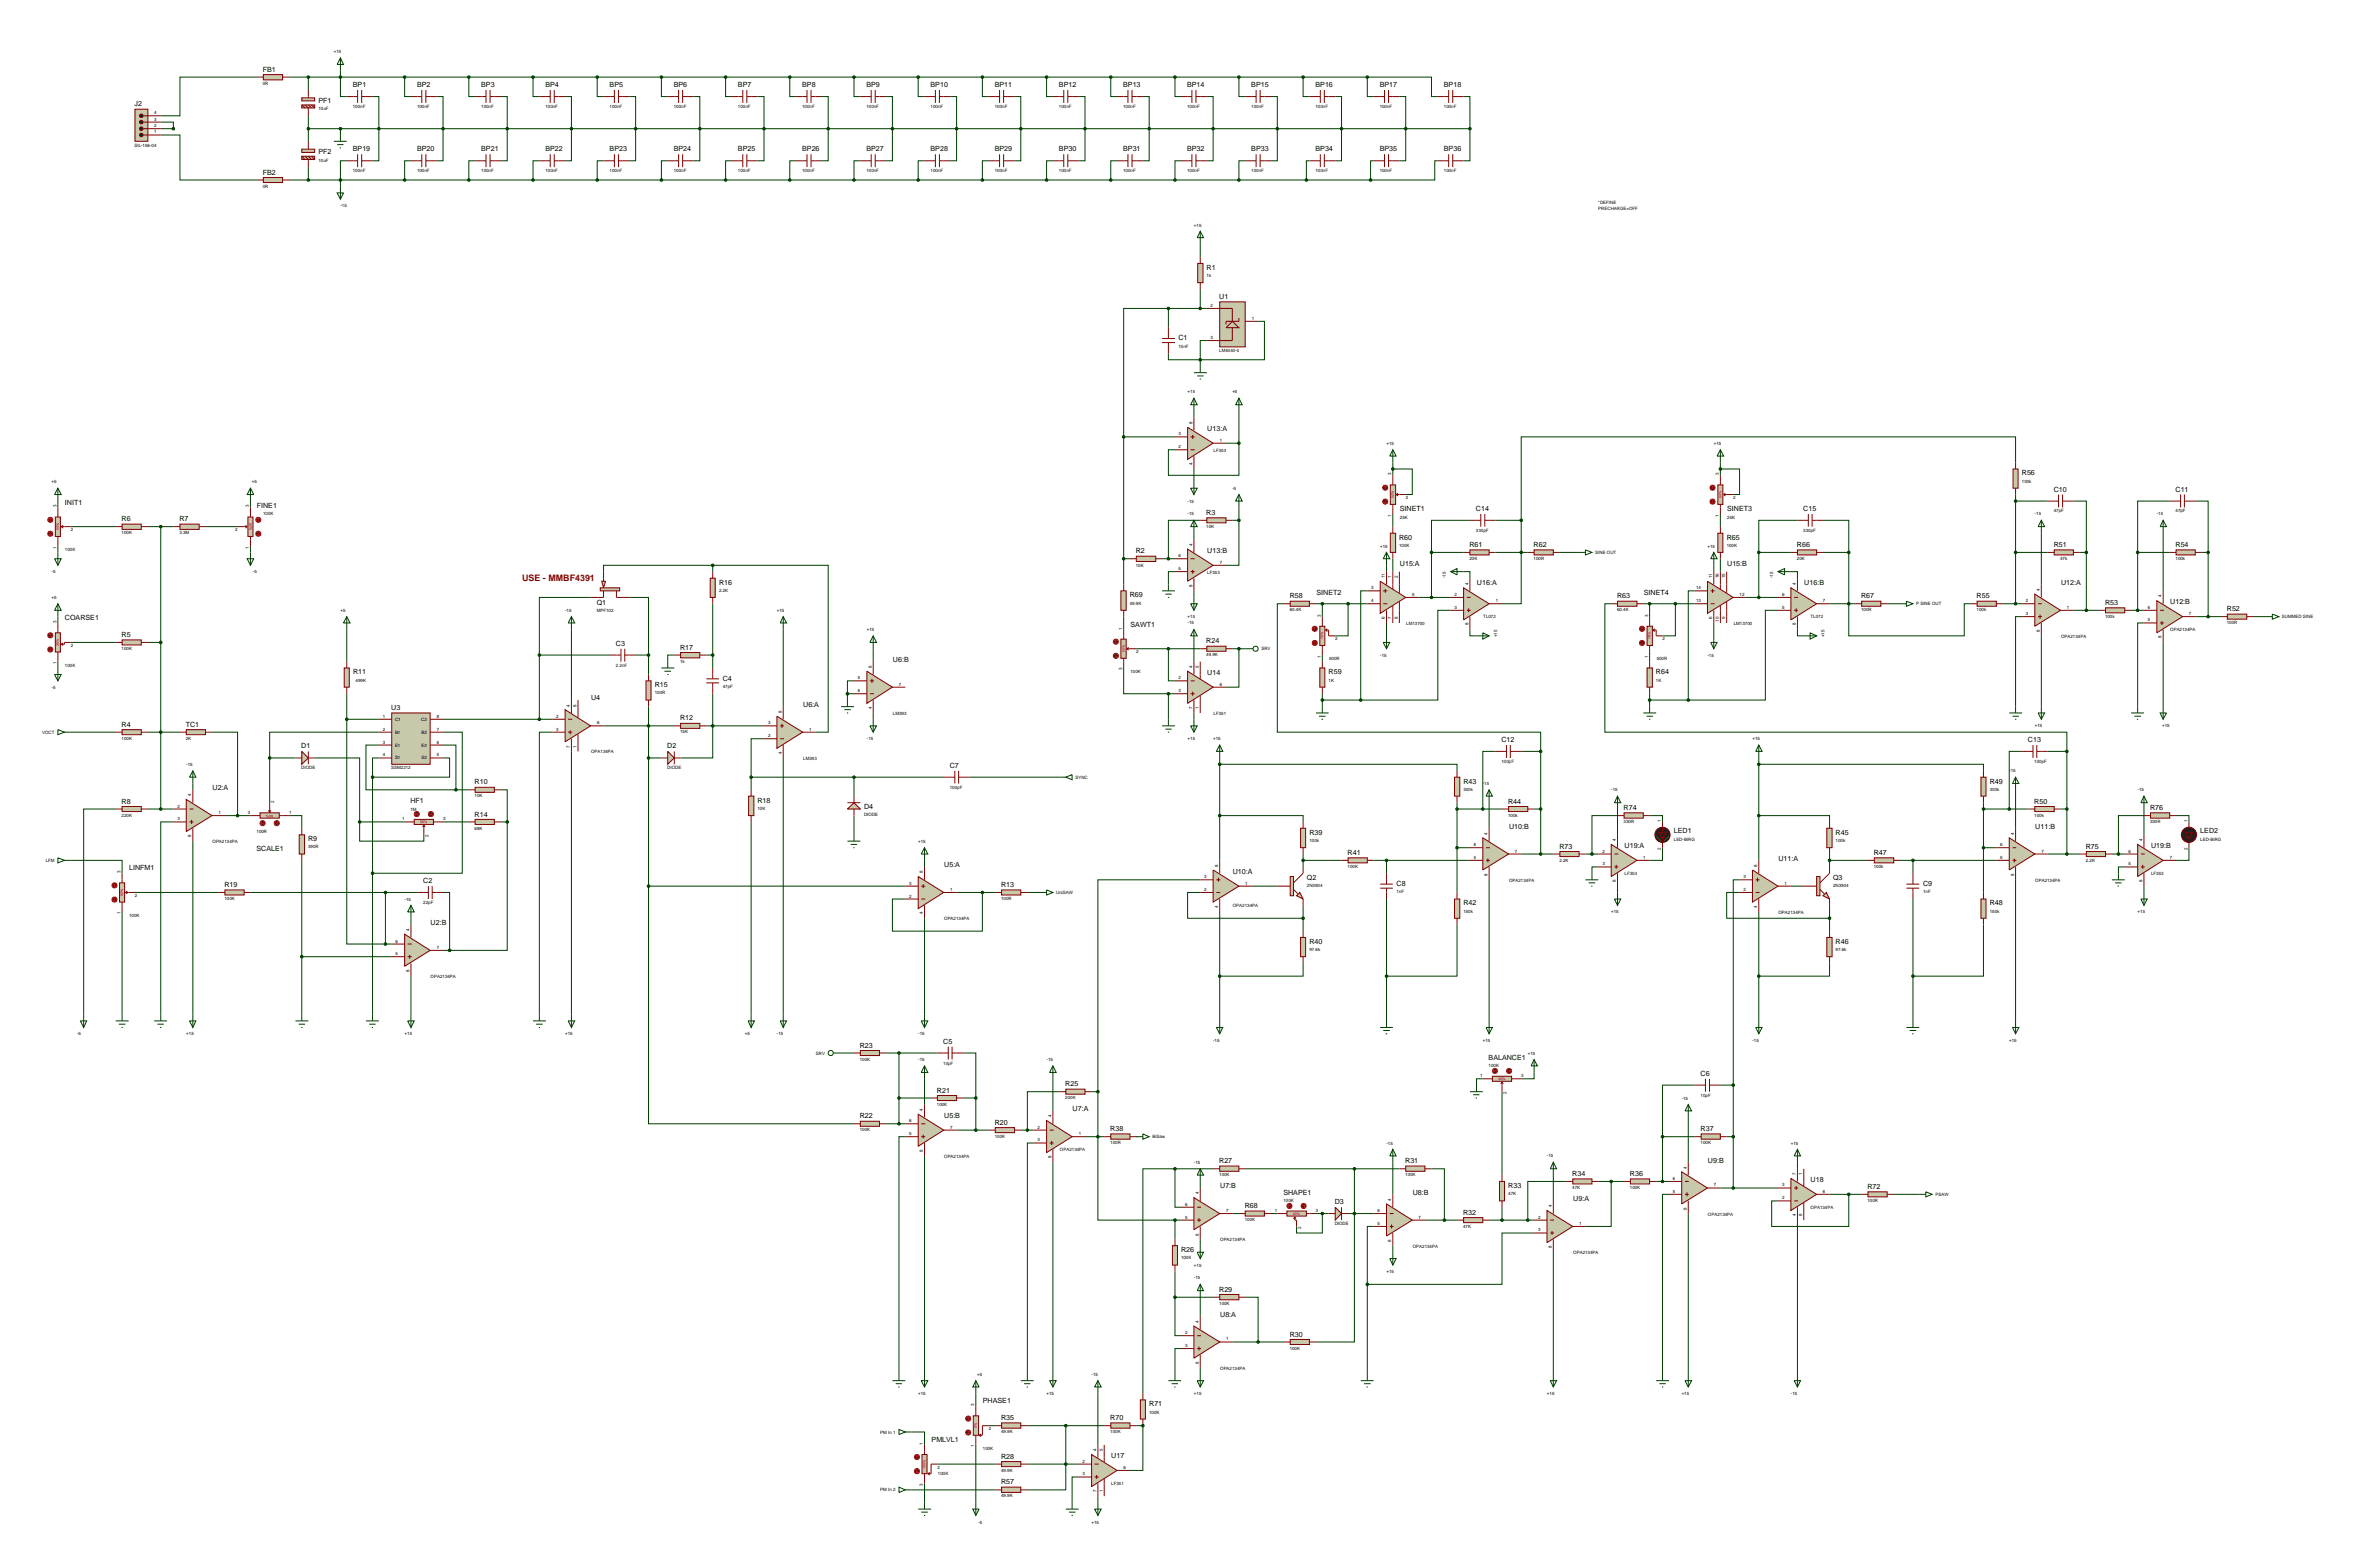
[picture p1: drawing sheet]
<svg xmlns="http://www.w3.org/2000/svg" width="932mm" height="620mm" viewBox="0 0 932 620" stroke-linecap="round" stroke-linejoin="round" font-family="sans-serif">
<defs><g id="words">
<text font-size="3.5" fill="#800000" x="206.6" y="229.8">USE - MMBF4391</text>
<g font-size="2.8">
<text x="104" y="28.4">FB1</text>
<text x="139.6" y="34.5">BP1</text>
<text x="165" y="34.5">BP2</text>
<text x="190.4" y="34.5">BP3</text>
<text x="215.8" y="34.5">BP4</text>
<text x="241.2" y="34.5">BP5</text>
<text x="266.6" y="34.5">BP6</text>
<text x="292" y="34.5">BP7</text>
<text x="317.4" y="34.5">BP8</text>
<text x="342.8" y="34.5">BP9</text>
<text x="368.2" y="34.5">BP10</text>
<text x="393.6" y="34.5">BP11</text>
<text x="419" y="34.5">BP12</text>
<text x="444.4" y="34.5">BP13</text>
<text x="469.7" y="34.5">BP14</text>
<text x="495.1" y="34.5">BP15</text>
<text x="520.5" y="34.5">BP16</text>
<text x="545.9" y="34.5">BP17</text>
<text x="571.3" y="34.5">BP18</text>
<text x="126" y="40.8">PF1</text>
<text x="53.2" y="42.1">J2</text>
<text x="139.6" y="59.9">BP19</text>
<text x="165" y="59.9">BP20</text>
<text x="190.4" y="59.9">BP21</text>
<text x="215.8" y="59.9">BP22</text>
<text x="241.2" y="59.9">BP23</text>
<text x="266.6" y="59.9">BP24</text>
<text x="292" y="59.9">BP25</text>
<text x="317.4" y="59.9">BP26</text>
<text x="342.8" y="59.9">BP27</text>
<text x="368.2" y="59.9">BP28</text>
<text x="393.6" y="59.9">BP29</text>
<text x="419" y="59.9">BP30</text>
<text x="444.4" y="59.9">BP31</text>
<text x="469.7" y="59.9">BP32</text>
<text x="495.1" y="59.9">BP33</text>
<text x="520.5" y="59.9">BP34</text>
<text x="545.9" y="59.9">BP35</text>
<text x="571.3" y="59.9">BP36</text>
<text x="126" y="61.1">PF2</text>
<text x="104" y="69.1">FB2</text>
<text x="477.4" y="106.8">R1</text>
<text x="482.4" y="118.3">U1</text>
<text x="466.3" y="134.7">C1</text>
<text x="477.7" y="170.4">U13:A</text>
<text x="800" y="188.1">R56</text>
<text x="812.6" y="194.5">C10</text>
<text x="860.8" y="194.5">C11</text>
<text x="25.7" y="199.6">INIT1</text>
<text x="101.6" y="200.8">FINE1</text>
<text x="477.3" y="203.7">R3</text>
<text x="553.9" y="202.2">SINET1</text>
<text x="584" y="202.2">C14</text>
<text x="683.4" y="202.2">SINET3</text>
<text x="713.5" y="202.2">C15</text>
<text x="48.1" y="206.2">R6</text>
<text x="71" y="206.2">R7</text>
<text x="553.6" y="213.5">R60</text>
<text x="683.2" y="213.5">R65</text>
<text x="449.4" y="218.9">R2</text>
<text x="477.7" y="218.7">U13:B</text>
<text x="581.4" y="216.4">R61</text>
<text x="606.8" y="216.4">R62</text>
<text x="711" y="216.4">R66</text>
<text x="812.6" y="216.4">R51</text>
<text x="860.8" y="216.4">R54</text>
<text x="553.9" y="223.8">U15:A</text>
<text x="683.4" y="223.8">U15:B</text>
<text x="284.5" y="231.3">R16</text>
<text x="584.4" y="231.4">U16:A</text>
<text x="713.9" y="231.4">U16:B</text>
<text x="815.5" y="231.4">U12:A</text>
<text x="236.1" y="239.3">Q1</text>
<text x="447" y="236.3">R69</text>
<text x="510.3" y="236.7">R58</text>
<text x="520.9" y="235.2">SINET2</text>
<text x="639.8" y="236.7">R63</text>
<text x="650.4" y="235.2">SINET4</text>
<text x="736.4" y="236.7">R67</text>
<text x="782.1" y="236.7">R55</text>
<text x="832.9" y="239.3">R53</text>
<text x="858.7" y="239">U12:B</text>
<text x="25.7" y="245.3">COARSE1</text>
<text x="881.1" y="241.8">R52</text>
<text x="48.1" y="252">R5</text>
<text x="447.3" y="247.9">SAWT1</text>
<text x="243.7" y="255.5">C3</text>
<text x="269.1" y="257">R17</text>
<text x="477.3" y="254.5">R24</text>
<text x="353.3" y="261.9">U6:B</text>
<text x="139.7" y="266.8">R11</text>
<text x="286" y="269.4">C4</text>
<text x="477.7" y="266.9">U14</text>
<text x="525.7" y="266.8">R59</text>
<text x="655.2" y="266.8">R64</text>
<text x="259.1" y="271.9">R15</text>
<text x="154.8" y="280.9">U3</text>
<text x="233.9" y="277.1">U4</text>
<text x="317.8" y="279.6">U6:A</text>
<text x="48.1" y="287.5">R4</text>
<text x="73.5" y="287.5">TC1</text>
<text x="269.1" y="285">R12</text>
<text x="594.1" y="293.6">C12</text>
<text x="802.4" y="293.6">C13</text>
<text x="119.2" y="296.1">D1</text>
<text x="264" y="296.1">D2</text>
<text x="375.8" y="303.8">C7</text>
<text x="187.8" y="310.3">R10</text>
<text x="579" y="310">R43</text>
<text x="787.3" y="310">R49</text>
<text x="48.1" y="317.9">R8</text>
<text x="84.1" y="312.6">U2:A</text>
<text x="162.4" y="317.8">HF1</text>
<text x="299.7" y="317.5">R18</text>
<text x="596.7" y="317.9">R44</text>
<text x="804.9" y="317.9">R50</text>
<text x="187.8" y="323">R14</text>
<text x="341.9" y="320.1">D4</text>
<text x="642.4" y="320.4">R74</text>
<text x="850.7" y="320.4">R76</text>
<text x="597.1" y="327.8">U10:B</text>
<text x="662.3" y="329.7">LED1</text>
<text x="805.3" y="327.8">U11:B</text>
<text x="870.6" y="329.7">LED2</text>
<text x="121.9" y="332.8">R9</text>
<text x="518.1" y="330.2">R39</text>
<text x="617" y="335.7">R73</text>
<text x="642.8" y="335.4">U19:A</text>
<text x="726.3" y="330.2">R45</text>
<text x="825.3" y="335.7">R75</text>
<text x="851.1" y="335.4">U19:B</text>
<text x="101.5" y="336.7">SCALE1</text>
<text x="533.2" y="338.2">R41</text>
<text x="703.7" y="340.5">U11:A</text>
<text x="741.4" y="338.2">R47</text>
<text x="51.1" y="344.3">LINFM1</text>
<text x="373.6" y="343">U5:A</text>
<text x="487.8" y="345.6">U10:A</text>
<text x="517.1" y="348">Q2</text>
<text x="725.3" y="348">Q3</text>
<text x="88.8" y="350.9">R19</text>
<text x="167.5" y="349.4">C2</text>
<text x="396.1" y="350.9">R13</text>
<text x="552.6" y="350.5">C8</text>
<text x="760.9" y="350.5">C9</text>
<text x="579" y="358.2">R42</text>
<text x="787.3" y="358.2">R48</text>
<text x="170.4" y="365.9">U2:B</text>
<text x="518.1" y="373.4">R40</text>
<text x="726.3" y="373.4">R46</text>
<text x="373.2" y="412.9">C5</text>
<text x="340.2" y="414.4">R23</text>
<text x="589" y="419.4">BALANCE1</text>
<text x="672.9" y="425.6">C6</text>
<text x="421.5" y="429.7">R25</text>
<text x="370.7" y="432.2">R21</text>
<text x="340.2" y="442.4">R22</text>
<text x="373.6" y="442.1">U5:B</text>
<text x="424.4" y="439.6">U7:A</text>
<text x="393.6" y="444.9">R20</text>
<text x="439.3" y="447.4">R38</text>
<text x="672.9" y="447.4">R37</text>
<text x="482.4" y="460.1">R27</text>
<text x="556" y="460.1">R31</text>
<text x="675.8" y="459.9">U9:B</text>
<text x="622.1" y="465.2">R34</text>
<text x="644.9" y="465.2">R36</text>
<text x="716.4" y="467.5">U18</text>
<text x="482.8" y="470">U7:B</text>
<text x="507.8" y="472.7">SHAPE1</text>
<text x="559" y="472.6">U8:B</text>
<text x="596.8" y="469.9">R33</text>
<text x="738.9" y="470.3">R72</text>
<text x="492.5" y="477.9">R68</text>
<text x="528.1" y="476.4">D3</text>
<text x="622.5" y="475.1">U9:A</text>
<text x="578.9" y="480.5">R32</text>
<text x="467.3" y="495.3">R26</text>
<text x="482.4" y="510.9">R29</text>
<text x="482.8" y="520.8">U8:A</text>
<text x="510.3" y="528.7">R30</text>
<text x="388.9" y="555.1">PHASE1</text>
<text x="454.7" y="556.3">R71</text>
<text x="396.1" y="561.7">R35</text>
<text x="439.3" y="561.7">R70</text>
<text x="368.6" y="570.4">PMLVL1</text>
<text x="396.1" y="577">R28</text>
<text x="439.7" y="576.7">U17</text>
<text x="396.1" y="587.1">R57</text>
</g>
<g font-size="1.8">
<text x="132.1" y="21">+15</text>
<text x="104" y="33.6">0R</text>
<text x="61" y="47.7">3</text>
<text x="61" y="45.2">4</text>
<text x="126" y="43.6">10uF</text>
<text x="139.6" y="42.7">100nF</text>
<text x="165" y="42.7">100nF</text>
<text x="190.4" y="42.7">100nF</text>
<text x="215.8" y="42.7">100nF</text>
<text x="241.2" y="42.7">100nF</text>
<text x="266.6" y="42.7">100nF</text>
<text x="292" y="42.7">100nF</text>
<text x="317.4" y="42.7">100nF</text>
<text x="342.8" y="42.7">100nF</text>
<text x="368.2" y="42.7">100nF</text>
<text x="393.6" y="42.7">100nF</text>
<text x="419" y="42.7">100nF</text>
<text x="444.4" y="42.7">100nF</text>
<text x="469.7" y="42.7">100nF</text>
<text x="495.1" y="42.7">100nF</text>
<text x="520.5" y="42.7">100nF</text>
<text x="545.9" y="42.7">100nF</text>
<text x="571.3" y="42.7">100nF</text>
<text x="61" y="52.8">1</text>
<text x="61" y="50.3">2</text>
<text x="53.2" y="58">SIL-156-04</text>
<text x="126" y="63.9">10uF</text>
<text x="139.6" y="68.1">100nF</text>
<text x="165" y="68.1">100nF</text>
<text x="190.4" y="68.1">100nF</text>
<text x="215.8" y="68.1">100nF</text>
<text x="241.2" y="68.1">100nF</text>
<text x="266.6" y="68.1">100nF</text>
<text x="292" y="68.1">100nF</text>
<text x="317.4" y="68.1">100nF</text>
<text x="342.8" y="68.1">100nF</text>
<text x="368.2" y="68.1">100nF</text>
<text x="393.6" y="68.1">100nF</text>
<text x="419" y="68.1">100nF</text>
<text x="444.4" y="68.1">100nF</text>
<text x="469.7" y="68.1">100nF</text>
<text x="495.1" y="68.1">100nF</text>
<text x="520.5" y="68.1">100nF</text>
<text x="545.9" y="68.1">100nF</text>
<text x="571.3" y="68.1">100nF</text>
<text x="104" y="74.2">0R</text>
<text x="134.7" y="81.9">-15</text>
<text x="632.4" y="80.6">*DEFINE</text>
<text x="632.4" y="83.1">PRECHARGE=OFF</text>
<text x="472.4" y="89.6">+15</text>
<text x="477.4" y="109.6">1k</text>
<text x="479" y="121.4">2</text>
<text x="495.3" y="126.5">1</text>
<text x="466.3" y="137.6">10nF</text>
<text x="479" y="134.1">3</text>
<text x="482.4" y="139.2">LM4040-5</text>
<text x="469.9" y="155.6">+15</text>
<text x="487.6" y="155.6">+5</text>
<text x="471.8" y="167.7" transform="rotate(-90 471.8 167.7)">8</text>
<text x="466.3" y="172.2">3</text>
<text x="466.3" y="177.3">2</text>
<text x="480.2" y="178.6">LF353</text>
<text x="482.6" y="174.7">1</text>
<text x="548.6" y="175.9">+15</text>
<text x="678.1" y="175.9">+15</text>
<text x="471.8" y="183.9" transform="rotate(-90 471.8 183.9)">4</text>
<text x="20.4" y="191.2">+5</text>
<text x="99.7" y="191.2">+5</text>
<text x="550.5" y="188" transform="rotate(-90 550.5 188)">3</text>
<text x="680.1" y="188" transform="rotate(-90 680.1 188)">3</text>
<text x="800" y="190.9">100k</text>
<text x="487.6" y="193.7">-5</text>
<text x="556.2" y="197.4">2</text>
<text x="685.8" y="197.4">2</text>
<text x="22.3" y="200.7" transform="rotate(-90 22.3 200.7)">3</text>
<text x="98.5" y="200.7" transform="rotate(-90 98.5 200.7)">3</text>
<text x="104.1" y="203.6">100K</text>
<text x="469.9" y="198.8">-15</text>
<text x="469.9" y="203.9">-15</text>
<text x="805.1" y="203.9">-15</text>
<text x="812.6" y="202.7">47pF</text>
<text x="853.4" y="203.9">-15</text>
<text x="860.8" y="202.7">47pF</text>
<text x="477.3" y="208.8">10K</text>
<text x="550.5" y="204.3" transform="rotate(-90 550.5 204.3)">1</text>
<text x="553.9" y="205.3">25K</text>
<text x="680.1" y="204.3" transform="rotate(-90 680.1 204.3)">1</text>
<text x="683.4" y="205.3">25K</text>
<text x="28" y="210.1">2</text>
<text x="48.1" y="211.4">100K</text>
<text x="71" y="211.4">3.3M</text>
<text x="93" y="210.1">2</text>
<text x="471.8" y="216" transform="rotate(-90 471.8 216)">4</text>
<text x="584" y="210.4">330pF</text>
<text x="713.5" y="210.4">330pF</text>
<text x="22.3" y="217" transform="rotate(-90 22.3 217)">1</text>
<text x="25.7" y="218">100K</text>
<text x="98.5" y="217" transform="rotate(-90 98.5 217)">1</text>
<text x="466.3" y="220.4">6</text>
<text x="546.1" y="216.6">+15</text>
<text x="553.6" y="216.3">100K</text>
<text x="581.4" y="221.5">20K</text>
<text x="606.8" y="221.5">100R</text>
<text x="631.2" y="219.1">SINE OUT</text>
<text x="675.6" y="216.6">+15</text>
<text x="683.2" y="216.3">100K</text>
<text x="711" y="221.5">20K</text>
<text x="815.1" y="221.5">47k</text>
<text x="860.8" y="221.5">100k</text>
<text x="20.4" y="226.7">-5</text>
<text x="100.1" y="226.7">-5</text>
<text x="449.4" y="224.1">10K</text>
<text x="466.3" y="225.5">5</text>
<text x="477.7" y="226.9">LF353</text>
<text x="482.6" y="223">7</text>
<text x="471.8" y="232.2" transform="rotate(-90 471.8 232.2)">8</text>
<text x="542.5" y="233.1">3</text>
<text x="548" y="228.7" transform="rotate(-90 548 228.7)">11</text>
<text x="550.5" y="228.7" transform="rotate(-90 550.5 228.7)">1</text>
<text x="553.1" y="228.7" transform="rotate(-90 553.1 228.7)">2</text>
<text x="572.1" y="228.7" transform="rotate(-90 572.1 228.7)">-15</text>
<text x="581" y="231.2" transform="rotate(-90 581 231.2)">4</text>
<text x="671.1" y="233.1">14</text>
<text x="677.5" y="228.7" transform="rotate(-90 677.5 228.7)">11</text>
<text x="680.1" y="228.7" transform="rotate(-90 680.1 228.7)">16</text>
<text x="682.6" y="228.7" transform="rotate(-90 682.6 228.7)">15</text>
<text x="701.6" y="228.7" transform="rotate(-90 701.6 228.7)">-15</text>
<text x="710.6" y="231.2" transform="rotate(-90 710.6 231.2)">4</text>
<text x="807.1" y="233.7" transform="rotate(-90 807.1 233.7)">4</text>
<text x="20.4" y="236.9">+5</text>
<text x="284.5" y="234.1">2.2K</text>
<text x="447" y="239.2">49.9K</text>
<text x="542.5" y="238.2">4</text>
<text x="558.8" y="235.7">5</text>
<text x="575.5" y="235.7">2</text>
<text x="591.8" y="238.2">1</text>
<text x="671.1" y="238.2">13</text>
<text x="688.3" y="235.7">12</text>
<text x="705.1" y="235.7">6</text>
<text x="721.3" y="238.2">7</text>
<text x="758.2" y="239.4">P SINE OUT</text>
<text x="801.6" y="238.2">2</text>
<text x="855.3" y="236.3" transform="rotate(-90 855.3 236.3)">4</text>
<text x="134.7" y="242">+5</text>
<text x="223.6" y="242">-15</text>
<text x="236.1" y="242.1">MPF102</text>
<text x="307.4" y="242">+15</text>
<text x="469.9" y="244.5">+15</text>
<text x="510.3" y="241.8">60.4K</text>
<text x="522.6" y="243.9" transform="rotate(-90 522.6 243.9)">3</text>
<text x="548" y="244.9" transform="rotate(-90 548 244.9)">6</text>
<text x="550.5" y="244.9" transform="rotate(-90 550.5 244.9)">7</text>
<text x="553.1" y="244.9" transform="rotate(-90 553.1 244.9)">8</text>
<text x="575.5" y="240.8">3</text>
<text x="586.9" y="244.6">TL072</text>
<text x="639.8" y="241.8">60.4K</text>
<text x="652.1" y="243.9" transform="rotate(-90 652.1 243.9)">3</text>
<text x="677.5" y="244.9" transform="rotate(-90 677.5 244.9)">6</text>
<text x="680.1" y="245.9" transform="rotate(-90 680.1 245.9)">10</text>
<text x="682.6" y="244.9" transform="rotate(-90 682.6 244.9)">9</text>
<text x="705.1" y="240.8">5</text>
<text x="716.4" y="244.6">TL072</text>
<text x="736.4" y="241.8">100R</text>
<text x="782.1" y="241.8">100k</text>
<text x="801.6" y="243.3">3</text>
<text x="817.8" y="240.8">1</text>
<text x="832.9" y="244.4">100k</text>
<text x="849.9" y="245.8">5</text>
<text x="849.9" y="240.8">6</text>
<text x="866.1" y="243.3">7</text>
<text x="902.9" y="244.5">SUMMED SINE</text>
<text x="22.3" y="246.4" transform="rotate(-90 22.3 246.4)">3</text>
<text x="343" y="249.6">+15</text>
<text x="444" y="249" transform="rotate(-90 444 249)">1</text>
<text x="469.9" y="247">-15</text>
<text x="556.4" y="247.2">LM13700</text>
<text x="581" y="247.4" transform="rotate(-90 581 247.4)">8</text>
<text x="592.4" y="252" transform="rotate(-90 592.4 252)">+15</text>
<text x="686" y="247.2">LM13700</text>
<text x="710.6" y="247.4" transform="rotate(-90 710.6 247.4)">8</text>
<text x="721.9" y="252" transform="rotate(-90 721.9 252)">+15</text>
<text x="807.1" y="250" transform="rotate(-90 807.1 250)">8</text>
<text x="858.7" y="249.7">OPA2134PA</text>
<text x="881.1" y="246.9">100R</text>
<text x="28" y="255.9">2</text>
<text x="48.1" y="257.1">100K</text>
<text x="499.1" y="257.2">SRV</text>
<text x="528.3" y="253.3">2</text>
<text x="657.8" y="253.3">2</text>
<text x="815.5" y="252.3">OPA2134PA</text>
<text x="855.3" y="252.5" transform="rotate(-90 855.3 252.5)">8</text>
<text x="22.3" y="262.7" transform="rotate(-90 22.3 262.7)">1</text>
<text x="25.7" y="263.7">100K</text>
<text x="243.7" y="263.7">2.2nF</text>
<text x="269.1" y="262.2">1k</text>
<text x="449.6" y="258.4">2</text>
<text x="477.3" y="259.6">49.9K</text>
<text x="522.6" y="260.1" transform="rotate(-90 522.6 260.1)">1</text>
<text x="525.9" y="261.2">500R</text>
<text x="546.1" y="259.7">-15</text>
<text x="652.1" y="260.1" transform="rotate(-90 652.1 260.1)">1</text>
<text x="655.5" y="261.2">500R</text>
<text x="675.6" y="259.7">-15</text>
<text x="140.7" y="269.6">499K</text>
<text x="339.4" y="268.7">5</text>
<text x="344.9" y="264.2" transform="rotate(-90 344.9 264.2)">8</text>
<text x="444" y="265.2" transform="rotate(-90 444 265.2)">3</text>
<text x="447.3" y="266.2">100K</text>
<text x="466.3" y="268.7">2</text>
<text x="471.8" y="264.2" transform="rotate(-90 471.8 264.2)">4</text>
<text x="474.3" y="264.2" transform="rotate(-90 474.3 264.2)">5</text>
<text x="525.7" y="269.6">1K</text>
<text x="655.2" y="269.6">1K</text>
<text x="20.4" y="272.4">-5</text>
<text x="259.1" y="274.7">100R</text>
<text x="286" y="272.2">47pF</text>
<text x="339.4" y="273.8">6</text>
<text x="355.7" y="271.2">7</text>
<text x="466.3" y="273.8">3</text>
<text x="482.6" y="271.2">6</text>
<text x="225.5" y="279.5" transform="rotate(-90 225.5 279.5)">4</text>
<text x="228.1" y="279.5" transform="rotate(-90 228.1 279.5)">8</text>
<text x="309.3" y="282" transform="rotate(-90 309.3 282)">8</text>
<text x="344.9" y="280.5" transform="rotate(-90 344.9 280.5)">4</text>
<text x="471.8" y="280.5" transform="rotate(-90 471.8 280.5)">7</text>
<text x="474.3" y="280.5" transform="rotate(-90 474.3 280.5)">1</text>
<text x="151.5" y="283.9">1</text>
<text x="156.3" y="285.1">C1</text>
<text x="166.7" y="285.1">C2</text>
<text x="172.8" y="283.9">8</text>
<text x="220" y="283.9">2</text>
<text x="236.3" y="286.5">6</text>
<text x="303.9" y="286.5">3</text>
<text x="353.3" y="282.7">LM393</text>
<text x="480.2" y="282.7">LF351</text>
<text x="805.1" y="287.7">+15</text>
<text x="855.5" y="287.7">+15</text>
<text x="16.7" y="290.2">VOCT</text>
<text x="48.1" y="292.6">100K</text>
<text x="73.5" y="292.6">2K</text>
<text x="151.5" y="289">2</text>
<text x="156.3" y="290.2">B1</text>
<text x="166.8" y="290.2">B2</text>
<text x="172.8" y="289">7</text>
<text x="220" y="289">3</text>
<text x="269.1" y="290.1">15K</text>
<text x="303.9" y="291.6">2</text>
<text x="320.1" y="289">1</text>
<text x="343" y="292.8">-15</text>
<text x="469.9" y="292.8">+15</text>
<text x="480" y="292.8">+15</text>
<text x="693.4" y="292.8">+15</text>
<text x="151.5" y="294.1">3</text>
<text x="151.5" y="299.2">4</text>
<text x="156.3" y="295.3">E1</text>
<text x="166.8" y="295.3">E2</text>
<text x="172.8" y="294.1">6</text>
<text x="172.8" y="299.2">5</text>
<text x="225.5" y="295.7" transform="rotate(-90 225.5 295.7)">7</text>
<text x="228.1" y="295.7" transform="rotate(-90 228.1 295.7)">1</text>
<text x="233.9" y="298">OPA134PA</text>
<text x="309.3" y="298.2" transform="rotate(-90 309.3 298.2)">4</text>
<text x="73.7" y="302.9">-15</text>
<text x="119.2" y="304.3">DIODE</text>
<text x="154.8" y="304.3">SSM2212</text>
<text x="156.3" y="300.4">S1</text>
<text x="166.8" y="300.4">S2</text>
<text x="264" y="304.3">DIODE</text>
<text x="317.8" y="300.5">LM393</text>
<text x="594.1" y="301.8">100pF</text>
<text x="795" y="305.5">-15</text>
<text x="804.9" y="301.8">100pF</text>
<text x="375.8" y="311.9">100pF</text>
<text x="425.5" y="308">SYNC</text>
<text x="586.7" y="310.5">-15</text>
<text x="75.7" y="314.9" transform="rotate(-90 75.7 314.9)">4</text>
<text x="108.5" y="317.5" transform="rotate(-90 108.5 317.5)">2</text>
<text x="187.8" y="315.4">10K</text>
<text x="579" y="312.7">300k</text>
<text x="637.5" y="313">-15</text>
<text x="787.3" y="312.7">300k</text>
<text x="845.8" y="313">-15</text>
<text x="48.1" y="323">220K</text>
<text x="70.2" y="319.4">2</text>
<text x="86.4" y="322">1</text>
<text x="98.1" y="322">3</text>
<text x="114.4" y="322">1</text>
<text x="162.4" y="320.6">1M</text>
<text x="299.7" y="320.3">10K</text>
<text x="341.9" y="322.9">DIODE</text>
<text x="596.7" y="323">100k</text>
<text x="804.9" y="323">100k</text>
<text x="70.2" y="324.5">3</text>
<text x="101.5" y="329.4">100R</text>
<text x="159.1" y="324.5">1</text>
<text x="175.3" y="324.5">3</text>
<text x="187.8" y="328.1">68K</text>
<text x="642.4" y="325.6">330R</text>
<text x="657.2" y="325.1" transform="rotate(-90 657.2 325.1)">1</text>
<text x="850.7" y="325.6">330R</text>
<text x="865.5" y="325.1" transform="rotate(-90 865.5 325.1)">1</text>
<text x="75.7" y="331.2" transform="rotate(-90 75.7 331.2)">8</text>
<text x="84.1" y="333.4">OPA2134PA</text>
<text x="121.9" y="335.6">390R</text>
<text x="169.5" y="331.2" transform="rotate(-90 169.5 331.2)">2</text>
<text x="363.3" y="333.3">+15</text>
<text x="518.1" y="333">100k</text>
<text x="583.2" y="334.7">6</text>
<text x="588.6" y="330.2" transform="rotate(-90 588.6 330.2)">4</text>
<text x="639.4" y="332.7" transform="rotate(-90 639.4 332.7)">4</text>
<text x="662.3" y="332.5">LED-BIRG</text>
<text x="726.3" y="333">100k</text>
<text x="791.4" y="334.7">6</text>
<text x="796.9" y="330.2" transform="rotate(-90 796.9 330.2)">4</text>
<text x="847.7" y="332.7" transform="rotate(-90 847.7 332.7)">4</text>
<text x="870.6" y="332.5">LED-BIRG</text>
<text x="18.1" y="340.9">LFM</text>
<text x="583.2" y="339.7">5</text>
<text x="599.4" y="337.2">7</text>
<text x="617" y="340.8">2.2K</text>
<text x="634" y="337.2">2</text>
<text x="650.2" y="339.7">1</text>
<text x="657.2" y="336.3" transform="rotate(-90 657.2 336.3)">2</text>
<text x="791.4" y="339.7">5</text>
<text x="807.7" y="337.2">7</text>
<text x="825.3" y="340.8">2.2K</text>
<text x="842.2" y="337.2">6</text>
<text x="858.5" y="339.7">7</text>
<text x="865.5" y="336.3" transform="rotate(-90 865.5 336.3)">2</text>
<text x="47.7" y="345.4" transform="rotate(-90 47.7 345.4)">3</text>
<text x="365.2" y="345.4" transform="rotate(-90 365.2 345.4)">8</text>
<text x="476.5" y="347.4">3</text>
<text x="482" y="342.9" transform="rotate(-90 482 342.9)">8</text>
<text x="533.2" y="343.3">100K</text>
<text x="588.6" y="346.4" transform="rotate(-90 588.6 346.4)">8</text>
<text x="634" y="342.3">3</text>
<text x="642.8" y="346.1">LF353</text>
<text x="689.8" y="347.4">3</text>
<text x="695.3" y="342.9" transform="rotate(-90 695.3 342.9)">8</text>
<text x="741.4" y="343.3">100k</text>
<text x="796.9" y="346.4" transform="rotate(-90 796.9 346.4)">8</text>
<text x="842.2" y="342.3">5</text>
<text x="851.1" y="346.1">LF353</text>
<text x="359.7" y="349.9">3</text>
<text x="376" y="352.4">1</text>
<text x="417.9" y="353.6">UniSAW</text>
<text x="476.5" y="352.4">2</text>
<text x="492.7" y="349.9">1</text>
<text x="517.1" y="350.8">2N3904</text>
<text x="552.6" y="353.4">1nF</text>
<text x="597.1" y="348.7">OPA2134PA</text>
<text x="639.4" y="349" transform="rotate(-90 639.4 349)">8</text>
<text x="689.8" y="352.4">2</text>
<text x="706.1" y="349.9">1</text>
<text x="725.3" y="350.8">2N3904</text>
<text x="760.9" y="353.4">1nF</text>
<text x="805.3" y="348.7">OPA2134PA</text>
<text x="847.7" y="349" transform="rotate(-90 847.7 349)">8</text>
<text x="53.4" y="354.8">2</text>
<text x="88.8" y="356">100K</text>
<text x="160.1" y="356.2">-15</text>
<text x="167.5" y="357.6">22pF</text>
<text x="359.7" y="355">2</text>
<text x="396.1" y="356">100R</text>
<text x="482" y="359.1" transform="rotate(-90 482 359.1)">4</text>
<text x="487.8" y="358.8">OPA2134PA</text>
<text x="695.3" y="359.1" transform="rotate(-90 695.3 359.1)">4</text>
<text x="47.7" y="361.7" transform="rotate(-90 47.7 361.7)">1</text>
<text x="51.1" y="362.7">100K</text>
<text x="365.2" y="361.7" transform="rotate(-90 365.2 361.7)">4</text>
<text x="373.6" y="363.9">OPA2134PA</text>
<text x="579" y="361">150k</text>
<text x="637.5" y="361.3">+15</text>
<text x="703.7" y="361.4">OPA2134PA</text>
<text x="787.3" y="361">150k</text>
<text x="845.8" y="361.3">+15</text>
<text x="162" y="368.3" transform="rotate(-90 162 368.3)">4</text>
<text x="156.5" y="377.8">5</text>
<text x="156.5" y="372.8">6</text>
<text x="172.8" y="375.3">7</text>
<text x="518.1" y="376.2">97.6k</text>
<text x="726.3" y="376.2">97.6k</text>
<text x="162" y="384.5" transform="rotate(-90 162 384.5)">8</text>
<text x="170.4" y="386.8">OPA2134PA</text>
<text x="30.5" y="409.5">-5</text>
<text x="73.7" y="409.5">+15</text>
<text x="160.1" y="409.5">+15</text>
<text x="223.6" y="409.5">+15</text>
<text x="294.7" y="409.5">+5</text>
<text x="307.4" y="409.5">-15</text>
<text x="363.3" y="409.5">-15</text>
<text x="480" y="412.1">-15</text>
<text x="586.7" y="412.1">+15</text>
<text x="693.4" y="412.1">-15</text>
<text x="795" y="412.1">+15</text>
<text x="322.8" y="417.1">SRV</text>
<text x="340.2" y="419.5">100K</text>
<text x="363.3" y="419.7">-15</text>
<text x="414.1" y="419.7">-15</text>
<text x="604.5" y="417.1">+15</text>
<text x="373.2" y="421.1">10pF</text>
<text x="589" y="422.2">100K</text>
<text x="585.7" y="426.1">1</text>
<text x="601.9" y="426.1">3</text>
<text x="370.7" y="437.3">100K</text>
<text x="421.5" y="434.8">200K</text>
<text x="596.1" y="432.8" transform="rotate(-90 596.1 432.8)">2</text>
<text x="665.4" y="434.9">-15</text>
<text x="672.9" y="433.8">10pF</text>
<text x="359.7" y="443.9">6</text>
<text x="365.2" y="439.4" transform="rotate(-90 365.2 439.4)">4</text>
<text x="416" y="441.9" transform="rotate(-90 416 441.9)">4</text>
<text x="340.2" y="447.5">100K</text>
<text x="359.7" y="449">5</text>
<text x="376" y="446.4">7</text>
<text x="393.6" y="450">100K</text>
<text x="410.5" y="446.4">2</text>
<text x="426.8" y="449">1</text>
<text x="365.2" y="455.6" transform="rotate(-90 365.2 455.6)">8</text>
<text x="410.5" y="451.5">3</text>
<text x="419.4" y="455.4">OPA2134PA</text>
<text x="439.3" y="452.6">100R</text>
<text x="456" y="450.2">BiSaw</text>
<text x="548.6" y="452.7">-15</text>
<text x="672.9" y="452.6">100K</text>
<text x="708.6" y="452.7">+15</text>
<text x="373.6" y="457.9">OPA2134PA</text>
<text x="416" y="458.2" transform="rotate(-90 416 458.2)">8</text>
<text x="472.4" y="460.3">-15</text>
<text x="612.1" y="457.8">-15</text>
<text x="482.4" y="465.3">100K</text>
<text x="556" y="465.3">100K</text>
<text x="661.9" y="466.7">6</text>
<text x="667.4" y="462.3" transform="rotate(-90 667.4 462.3)">4</text>
<text x="710.6" y="464.8" transform="rotate(-90 710.6 464.8)">7</text>
<text x="713.1" y="464.8" transform="rotate(-90 713.1 464.8)">1</text>
<text x="474.3" y="472.4" transform="rotate(-90 474.3 472.4)">4</text>
<text x="596.8" y="472.7">47K</text>
<text x="622.1" y="470.3">47K</text>
<text x="644.9" y="470.3">100K</text>
<text x="661.9" y="471.8">5</text>
<text x="678.1" y="469.3">7</text>
<text x="705.1" y="469.3">3</text>
<text x="721.3" y="471.8">6</text>
<text x="765.8" y="473">PSAW</text>
<text x="468.9" y="476.9">6</text>
<text x="485.1" y="479.4">7</text>
<text x="504.4" y="479.4">1</text>
<text x="507.8" y="475.5">100K</text>
<text x="520.7" y="479.4">3</text>
<text x="545.1" y="479.4">6</text>
<text x="550.5" y="475" transform="rotate(-90 550.5 475)">4</text>
<text x="614" y="477.5" transform="rotate(-90 614 477.5)">4</text>
<text x="667.4" y="478.5" transform="rotate(-90 667.4 478.5)">8</text>
<text x="705.1" y="474.4">2</text>
<text x="716.4" y="478.2">OPA134PA</text>
<text x="738.9" y="475.4">100R</text>
<text x="468.9" y="482">5</text>
<text x="492.5" y="483">100K</text>
<text x="528.1" y="484.6">DIODE</text>
<text x="545.1" y="484.5">5</text>
<text x="561.3" y="482">7</text>
<text x="578.9" y="485.6">47K</text>
<text x="608.6" y="482">2</text>
<text x="624.8" y="484.5">1</text>
<text x="675.8" y="480.8">OPA2134PA</text>
<text x="710.6" y="481" transform="rotate(-90 710.6 481)">4</text>
<text x="713.1" y="481" transform="rotate(-90 713.1 481)">8</text>
<text x="474.3" y="488.7" transform="rotate(-90 474.3 488.7)">8</text>
<text x="482.8" y="490.9">OPA2134PA</text>
<text x="514.8" y="486.1" transform="rotate(-90 514.8 486.1)">2</text>
<text x="550.5" y="491.2" transform="rotate(-90 550.5 491.2)">8</text>
<text x="608.6" y="487.1">3</text>
<text x="559" y="493.5">OPA2134PA</text>
<text x="614" y="493.7" transform="rotate(-90 614 493.7)">8</text>
<text x="622.5" y="496">OPA2134PA</text>
<text x="467.3" y="498.1">100K</text>
<text x="472.4" y="501">+15</text>
<text x="548.6" y="503.5">+15</text>
<text x="472.4" y="506">-15</text>
<text x="482.4" y="516.1">100K</text>
<text x="468.9" y="527.7">2</text>
<text x="474.3" y="523.2" transform="rotate(-90 474.3 523.2)">4</text>
<text x="468.9" y="532.8">3</text>
<text x="485.1" y="530.2">1</text>
<text x="510.3" y="533.8">100K</text>
<text x="474.3" y="539.5" transform="rotate(-90 474.3 539.5)">8</text>
<text x="386.7" y="544.1">+5</text>
<text x="431.9" y="544.1">-15</text>
<text x="482.8" y="541.7">OPA2134PA</text>
<text x="363.3" y="551.8">+15</text>
<text x="414.1" y="551.8">+15</text>
<text x="472.4" y="551.8">+15</text>
<text x="612.1" y="551.8">+15</text>
<text x="665.4" y="551.8">+15</text>
<text x="708.6" y="551.8">-15</text>
<text x="385.5" y="556.2" transform="rotate(-90 385.5 556.2)">3</text>
<text x="454.7" y="559.1">100K</text>
<text x="348.3" y="567">PM In 1</text>
<text x="391.2" y="565.7">2</text>
<text x="396.1" y="566.9">49.9K</text>
<text x="439.3" y="566.9">100K</text>
<text x="365.2" y="571.5" transform="rotate(-90 365.2 571.5)">1</text>
<text x="385.5" y="572.5" transform="rotate(-90 385.5 572.5)">1</text>
<text x="388.9" y="573.5">100K</text>
<text x="433.8" y="574" transform="rotate(-90 433.8 574)">4</text>
<text x="436.3" y="574" transform="rotate(-90 436.3 574)">5</text>
<text x="370.9" y="580.9">2</text>
<text x="428.3" y="578.5">2</text>
<text x="444.6" y="581">6</text>
<text x="365.2" y="587.7" transform="rotate(-90 365.2 587.7)">3</text>
<text x="371.1" y="583.6">100K</text>
<text x="396.1" y="582.1">49.9K</text>
<text x="428.3" y="583.6">3</text>
<text x="439.7" y="587.4">LF351</text>
<text x="348.3" y="589.9">PM In 2</text>
<text x="396.1" y="592.3">49.9K</text>
<text x="433.8" y="590.3" transform="rotate(-90 433.8 590.3)">7</text>
<text x="436.3" y="590.3" transform="rotate(-90 436.3 590.3)">1</text>
<text x="387.1" y="602.6">-5</text>
<text x="431.9" y="602.6">+15</text>
</g>
<g font-size="1.4" fill="#c00000">
<text x="551.5" y="197" transform="rotate(-90 551.5 197)">52%</text>
<text x="681.1" y="197" transform="rotate(-90 681.1 197)">54%</text>
<text x="23.3" y="209.7" transform="rotate(-90 23.3 209.7)">50%</text>
<text x="98.7" y="206.9" transform="rotate(90 98.7 206.9)">50%</text>
<text x="23.3" y="255.5" transform="rotate(-90 23.3 255.5)">36%</text>
<text x="445" y="258" transform="rotate(-90 445 258)">50%</text>
<text x="523.6" y="252.9" transform="rotate(-90 523.6 252.9)">76%</text>
<text x="653.1" y="252.9" transform="rotate(-90 653.1 252.9)">76%</text>
<text x="108.1" y="322.2" transform="rotate(-180 108.1 322.2)">50%</text>
<text x="166.3" y="325.5">50%</text>
<text x="48.7" y="354.4" transform="rotate(-90 48.7 354.4)">50%</text>
<text x="592.9" y="427.1">50%</text>
<text x="511.6" y="480.4">40%</text>
<text x="386.5" y="564.9" transform="rotate(-90 386.5 564.9)">0%</text>
<text x="366.2" y="580.9" transform="rotate(-90 366.2 580.9)">100%</text>
</g>
</g></defs>
<g fill="none" stroke="#004000" stroke-width=".4">
<path d="M101.7 30.5h-30.5v15.3h-7.6M114.4 30.5h426.6M122 30.5v5.1M134.7 28v10.2h2.5M147.4 38.2h2.5v25.4h-2.5M160.1 30.5v7.7h2.5M172.8 38.2h2.5v25.4h-2.5M185.5 30.5v7.7h2.5M198.2 38.2h2.5v25.4h-2.5M210.9 30.5v7.7h2.5M223.6 38.2h2.5v25.4h-2.5M236.3 30.5v7.7h2.5"/>
<path d="M249 38.2h2.5v25.4h-2.5M261.7 30.5v7.7h2.5M274.4 38.2h2.5v25.4h-2.5M287.1 30.5v7.7h2.5M299.8 38.2h2.5v25.4h-2.5M312.5 30.5v7.7h2.5M325.2 38.2h2.5v25.4h-2.5M337.9 30.5v7.7h2.5M350.6 38.2h2.5v25.4h-2.5M363.3 30.5v7.7h2.5M376 38.2h2.5v25.4h-2.5M388.7 30.5v7.7h2.5"/>
<path d="M401.4 38.2h2.5v25.4h-2.5M414.1 30.5v7.7h2.5M426.8 38.2h2.5v25.4h-2.5M439.5 30.5v7.7h2.5M452.2 38.2h2.5v25.4h-2.5M464.9 30.5v7.7h2.4M477.5 38.2h2.5v25.4h-2.5M490.2 30.5v7.7h2.5M502.9 38.2h2.5v25.4h-2.5M515.6 30.5v7.7h2.5M528.3 38.2h2.5v25.4h-2.5M541 30.5v7.7h2.5"/>
<path d="M541 30.5h25.4v7.7h2.5M553.7 38.2h2.5v25.4h-2.5M579.1 38.2h2.5v12.7M63.6 53.4h7.6v17.8h30.5M63.6 48.3h5v2.6h-5M122 50.9h459.6M122 45.8v10.1M134.7 50.9v2.5M581.6 50.9v12.7h-2.5M114.4 71.2h427.9M122 66.1v5.1M137.2 63.6h-2.5v10.1"/>
<path d="M162.6 63.6h-2.5v7.6M188 63.6h-2.5v7.6M213.4 63.6h-2.5v7.6M238.8 63.6h-2.5v7.6M264.2 63.6h-2.5v7.6M289.6 63.6h-2.5v7.6M315 63.6h-2.5v7.6M340.4 63.6h-2.5v7.6M365.8 63.6h-2.5v7.6M391.2 63.6h-2.5v7.6M416.6 63.6h-2.5v7.6M442 63.6h-2.5v7.6"/>
<path d="M467.3 63.6h-2.4v7.6M492.7 63.6h-2.5v7.6M518.1 63.6h-1.2v7.6M543.5 63.6h-1.2v7.6M568.9 63.6h-1.2v7.6h-25.4M474.9 96.6v5.1M474.9 114.4v7.6M462.3 139.8v2.5h12.6M462.3 122h-17.7v50.8M462.3 122h15.2M462.3 122v7.6M477.5 134.7h-2.6v7.6"/>
<path d="M497.8 127.1h2.5v15.2h-25.4M474.9 142.3v2.5M444.6 172.8h20.3M444.6 172.8v58.4M472.4 162.6v2.6M485.1 175.3h5.1M490.2 175.3v12.7h-27.9v-10.1h2.6M490.2 162.6v12.7M22.9 198.2v2.5M99.1 198.2v2.5M472.4 185.5v5.1M551.1 185.5h7.7v10.1h-2.6"/>
<path d="M551.1 182.9v5.1M680.7 185.5h7.6v10.1h-2.5M680.7 182.9v5.1M797.5 182.9v-10.1h-195.6v33M797.5 195.6v43.2M797.5 198.2h12.7M820.4 198.2h5.1v20.3M858.5 198.2h-12.7v20.3M868.6 198.2h5.1v20.3M22.9 216v2.5M28 208.3h17.8M58.5 208.3h10.1"/>
<path d="M63.6 208.3v111.7M81.3 208.3h12.7M99.1 216v2.5M472.4 210.9v2.5M474.9 205.8h-12.6v15.2M487.6 205.8h2.6M490.2 205.8v17.8h-5.1M490.2 200.7v5.1M551.1 203.3v5M566.4 218.5h12.7M566.4 218.5v17.8M581.6 205.8h-15.2v12.7"/>
<path d="M591.8 218.5h12.7M591.8 205.8h10.1M601.9 205.8v33h-7.6M617.2 218.5h7.6M680.7 203.3v5M695.9 218.5v17.8M695.9 218.5h12.7M711.2 205.8h-15.3v12.7M721.3 205.8h10.2v12.7M721.3 218.5h10.2M731.5 218.5v33h45.7v-12.7h2.5M797.5 218.5h12.7"/>
<path d="M807.7 210.9v20.3M822.9 218.5h2.6M825.5 218.5v22.9M845.8 218.5h12.7M845.8 218.5v22.9M855.9 210.9v22.8M871.2 218.5h2.5M873.7 218.5v25.4M233.7 236.3h-20.3v22.8M249 236.3h7.6v22.8M282 223.6h-43.2v2.5M282 223.6h45.7v66h-5.1"/>
<path d="M282 223.6v2.5M282 238.8v25.4M444.6 221h2.5M459.8 221h5.1M464.9 226.1h-2.6v5.1M472.4 233.7v2.6M508 238.8h-2.6v50.8h104.2v7.6M520.7 238.8h20.3M523.2 238.8v5.1M533.4 238.8v12.7h-5.1M541 233.7h-2.6v43.2M548.6 223.6v2.5"/>
<path d="M551.1 221v5.1M561.3 236.3h12.7M579.1 226.1h2.5v2.6M637.5 238.8h-2.5v50.8h182.8v7.6M650.2 238.8h20.3M652.7 238.8v5.1M662.9 238.8v12.7h-5.1M670.5 233.7h-2.5v43.2M678.1 223.6v2.5M680.7 221v5.1M690.8 236.3h12.7M708.6 226.1h2.6v2.6"/>
<path d="M723.9 238.8h10.1M746.7 238.8h5.1M792.4 238.8h7.7M22.9 243.9v2.5M28 254.1h17.8M58.5 254.1h5.1M137.2 249v12.7M213.4 259.1h28M213.4 259.1v25.4M226.1 249v27.9M251.5 259.1h5.1M256.6 259.1v7.7"/>
<path d="M266.8 259.1h-2.6v2.6M279.5 259.1h2.5M309.9 249v30.5M345.5 256.6v5.1M444.6 243.9v5.1M449.6 256.6h25.3M462.3 256.6v12.7h2.6M472.4 254.1v7.6M487.6 256.6h5.1M490.2 256.6v15.2h-5.1M523.2 259.1v2.6M548.6 246.4v5.1"/>
<path d="M574 241.4h-5.1v35.5h-30.5M581.6 249v2.5h2.6M652.7 259.1v2.6M678.1 246.4v5.1M703.5 241.4h-5v35.5h-30.5M711.2 249v2.5h2.5M800.1 243.9h-2.6v35.6M807.7 251.5v28M820.4 241.4h10.1M843.2 241.4h5.1M848.3 246.4h-2.5v33.1M855.9 254.1v25.4"/>
<path d="M868.6 243.9h10.2M891.5 243.9h5.1M22.9 261.7v2.5M137.2 274.4v10.1M256.6 279.5v71M282 274.4v25.4h-12.7M335.3 274.4h2.6M335.3 274.4v2.5M337.9 269.3h-2.6v5.1M444.6 264.2v10.2h17.7M462.3 274.4v10.1M462.3 274.4h2.6"/>
<path d="M523.2 274.4v5.1M523.2 276.9h15.2M652.7 276.9h15.3M652.7 274.4v5.1M28 289.6h17.8M58.5 289.6h12.7M83.9 289.6h10.1v33M106.7 299.8v17.7M106.7 299.8h10.2M124.5 299.8h17.8v25.3M137.2 284.5v88.9h15.3M137.2 284.5h12.7"/>
<path d="M149.9 289.6h-43.2v10.2M149.9 294.7h-5.1v17.7h35.6M149.9 299.8h-2.5v7.6M175.3 294.7h5.1v17.7M175.3 299.8h2.6v7.6h-30.5M175.3 289.6h7.6v55.8h-35.5M175.3 284.5h43.2M218.5 289.6h-5.1v111.7M226.1 297.2v104.1M238.8 287.1h28M256.6 299.8h5.1M279.5 287.1h22.8"/>
<path d="M302.3 292.2h-5.1v15.2M309.9 299.8v101.5M345.5 282v2.5M472.4 282v2.5M482.6 299.8v40.5M591.8 297.2h-5.1v22.8M601.9 297.2h7.7M609.6 297.2v40.6M695.9 299.8v40.5M800.1 297.2h-5.1v22.8M810.2 297.2h7.6M817.8 297.2v40.6"/>
<path d="M45.8 320h-12.7v81.3M58.5 320h10.1M76.3 309.9v2.5M147.4 307.4v93.9M180.4 312.4h5.1M198.2 312.4h2.5v12.7M297.2 307.4v5M297.2 307.4h76.2M337.9 307.4v7.5M383.6 307.4h35.6M482.6 302.3h93.9v2.6M576.5 320h17.8"/>
<path d="M576.5 317.5v35.5M589.2 317.5v10.1M607 320h2.6M640 320v10.2M695.9 302.3h88.9v2.6M784.8 320h17.8M784.8 317.5v35.5M797.5 312.4v15.2M815.3 320h2.5M848.3 320v10.2M68.6 325.1h-5v76.2M76.3 332.7v68.6"/>
<path d="M89 322.6h10.1M114.4 322.6h5v5M142.3 325.1v7.6h25.4v-2.5M142.3 325.1h17.8M175.3 325.1h10.2M198.2 325.1h2.5M200.7 325.1v50.8h-22.8M297.2 325.1v76.2M337.9 322.6v7.6M482.6 322.6h33v2.5M515.6 337.8v5.1M576.5 335.3h5.1"/>
<path d="M601.9 337.8h12.7M627.3 337.8h5.1M640 322.6h-10.1v15.2M652.7 322.6h5.1v2.5M657.8 335.3v5h-5.1M695.9 322.6h28v2.5M723.9 337.8v5.1M784.8 335.3h5.1M810.2 337.8h12.7M835.6 337.8h5.1M848.3 322.6h-10.1v15.2M861 322.6h5.1v2.5"/>
<path d="M866.1 335.3v5h-5.1M28 340.3h20.3v5.1M53.4 353h33M99.1 353h66.1M119.4 340.3v61M152.5 353v20.4M175.3 353h2.6v22.9M256.6 350.5v94h81.3M256.6 350.5h101.6M365.8 340.3v2.6M378.5 353h15.3M388.7 353v15.3h-35.6v-12.7h5.1"/>
<path d="M406.5 353h5M474.9 353h-5v10.2h45.7M474.9 348h-40.5v83.8M495.3 350.5h10.1M515.6 358.1v10.2M515.6 340.3h15.2M543.5 340.3h38.1M548.6 340.3v5.1M548.6 355.6v48.2M589.2 348v55.8M632.4 342.9h-2.5v2.5M640 350.5v2.5"/>
<path d="M688.3 353h-5.1v10.2h40.7M688.3 348h-2.5v81.2M708.6 350.5h5.1M723.9 340.3h15.2M723.9 358.1v10.2M751.8 340.3h38.1M756.9 340.3v5.1M756.9 355.6v48.2M797.5 348v55.8M840.7 342.9h-2.5v2.5M848.3 350.5v2.5M48.3 360.7v40.6"/>
<path d="M119.4 378.4h35.6M152.5 373.4h2.5M162.6 363.2v2.5M175.3 375.9h2.6M365.8 363.2v38.1M482.6 360.7v43.1M576.5 365.7v20.4h-27.9M695.9 360.7v43.1M784.8 365.7v20.4h-27.9M162.6 386.1v15.2M515.6 381v5.1h-33M723.9 381v5.1h-28"/>
<path d="M332.8 416.5h5.1M350.6 416.5h20.3M355.7 416.5v28M381.1 416.5h5v17.8M355.7 434.3h12.7M365.8 426.7v10.2M381.1 434.3h5M386.1 434.3v12.7M416.6 426.7v12.7M419.2 431.8h-12.7v15.2M431.9 431.8h2.5M434.4 431.8v50.8h30.5"/>
<path d="M586.7 426.7h-2.5v2.5M594.3 431.8v33M607 424.2v2.5h-5.1M670.5 429.2h-12.7v20.4M680.7 429.2h5.1M685.8 429.2v40.7M350.6 444.5h7.6M358.2 449.6h-2.5v93.9M365.8 457.2v86.3M378.5 447h12.7M403.9 447h5.1M409 452.1h-2.5v91.4"/>
<path d="M416.6 459.7v83.8M429.3 449.6h7.6M551.1 459.7v12.7M657.8 449.6h12.7M657.8 449.6v17.7M668 441.9v17.8M683.2 449.6h2.6M711.2 459.7v2.6M464.9 462.3v15.2h2.4M464.9 462.3h-12.7v88.9M464.9 462.3h15.1M474.9 467.3v2.6"/>
<path d="M492.7 462.3h61M535.9 462.3v68.5h-15.2M566.4 462.3h5.1v20.3M594.3 477.5v5.1M614.6 464.8v10.2M619.7 467.3h-15.2v15.3M632.4 467.3h10.2M637.5 467.3v17.8h-10.2M655.3 467.3h5.1M660.4 472.4h-2.6v71.1M680.7 469.9h22.8M723.9 472.4h12.7"/>
<path d="M731.5 472.4v12.7h-30.5v-10.1h2.5M749.3 472.4h10.1M464.9 482.6v7.6M464.9 482.6h2.4M474.9 490.2v2.5M487.6 480h2.6M502.9 480h2.5M520.7 480h5M523.2 480v7.7h-10.2v-2.6M533.4 480h10.1M543.5 485.1h-2.5v22.9M551.1 492.7v2.6"/>
<path d="M563.8 482.6h12.7M589.2 482.6h17.8M607 487.7h-12.7v20.3h-53.3M614.6 495.3v48.2M668 480v63.5M711.2 482.6v60.9M464.9 513.1v15.2h2.4M464.9 513.1h15.1M464.9 502.9v10.2M474.9 513.1v7.6M492.7 513.1h5.1v17.7M541 508v35.5"/>
<path d="M467.3 533.4h-2.4v10.1M487.6 530.8h20.4M386.1 551.2v5M434.4 551.2v20.3M474.9 541v2.5M360.7 566.4h5.1v5.1M370.9 579.1h22.9M386.1 571.5v22.8M391.2 563.9h2.6M406.5 563.9h30.4M406.5 579.1h20.3M421.7 563.9v25.4h-15.2"/>
<path d="M449.6 563.9h2.6v17.7h-5.1M360.7 589.3h33.1M365.8 586.7v7.6M426.8 584.2h-2.6v10.1M434.4 591.8v2.5"/>
</g>
<g fill="#c8c8aa" stroke="#800000" stroke-width=".4">
<path d="M482.6 119.4h10.1v17.8h-10.1z"/>
<path d="M487.6 127.1l2.6 2.5h-5.1z"/>
</g>
<path d="M477.5 122h10.1v5.1M487.6 129.6v5.1h-10.1M490.2 125.8v1.3h-5.1v1.2M492.7 127.1h5.1" fill="none" stroke="#800000" stroke-width=".4"/>
<path d="M472.4 147.4h5.1M473.7 148.7h2.5M474.7 149.9h.5M474.9 144.8v2.6" fill="none" stroke="#004000" stroke-width=".4"/>
<path d="M474.6 141.9l.3-.1-.5 .5zM474.9 141.8l.5 .5zM474.9 142.8l.5-.5zM474.4 142.3l.5 .5z" fill="#004000" stroke="#004000" stroke-width=".4"/>
<path d="M474.9 141.8l.5 .5-.5 .5-.5-.5z" fill="#004000"/>
<path d="M473.9 104.2h2.1v7.6h-2.1z" fill="#c8c8aa" stroke="#800000" stroke-width=".4"/>
<path d="M474.9 101.7v2.5M474.9 111.8v2.6M459.8 135.5h5.1M459.8 133.9h5.1M462.3 129.6v4.3M462.3 135.5v4.3" fill="none" stroke="#800000" stroke-width=".4"/>
<path d="M474.9 91.5l1.3 2.5h-2.5zM474.9 91.5v5.1" fill="none" stroke="#004000" stroke-width=".4"/>
<path d="M474.6 121.6l.3-.1-.5 .5zM474.9 121.5l.5 .5zM475.4 122l-.5 .5zM474.4 122l.5 .5z" fill="#004000" stroke="#004000" stroke-width=".4"/>
<path d="M474.9 121.5l.5 .5-.5 .5-.5-.5z" fill="#004000"/>
<path d="M490.2 157.5l1.3 2.6h-2.6zM490.2 157.5v5.1" fill="none" stroke="#004000" stroke-width=".4"/>
<path d="M449.6 220h7.7v2.1h-7.7z" fill="#c8c8aa" stroke="#800000" stroke-width=".4"/>
<path d="M447.1 221h2.5M457.3 221h2.5" fill="none" stroke="#800000" stroke-width=".4"/>
<path d="M477.5 204.8h7.6v2h-7.6z" fill="#c8c8aa" stroke="#800000" stroke-width=".4"/>
<path d="M474.9 205.8h2.6M485.1 205.8h2.5" fill="none" stroke="#800000" stroke-width=".4"/>
<path d="M459.8 233.7h5.1M461.1 235h2.5M462.1 236.3h.5M462.3 231.2v2.5" fill="none" stroke="#004000" stroke-width=".4"/>
<path d="M461.9 121.7l.4-.2-.5 .5zM462.3 121.5l.5 .5zM462.8 122l-.5 .5zM461.8 122l.5 .5z" fill="#004000" stroke="#004000" stroke-width=".4"/>
<path d="M461.8 122l.5-.5 .5 .5-.5 .5z" fill="#004000"/>
<path d="M472.4 157.5l1.3 2.6h-2.6zM472.4 157.5v5.1M471.1 193.1h2.6l-1.3 2.5zM472.4 190.6v5M490.2 195.6l1.3 2.6h-2.6zM490.2 195.6v5.1M472.4 205.8l1.3 2.5h-2.6zM472.4 205.8v5.1M471.1 238.8h2.6l-1.3 2.6zM472.4 236.3v5.1" fill="none" stroke="#004000" stroke-width=".4"/>
<path d="M73.7 316.2l10.2 6.4-10.2 6.3z" fill="#c8c8aa" stroke="#800000" stroke-width=".4"/>
<path d="M68.6 320h5.1M75 320h1.5M76.3 312.4v5.1M68.6 325.1h5.1M75 325.1h1.5M75.8 324.3v1.6M76.3 327.6v5.1M83.9 322.6h5.1" fill="none" stroke="#800000" stroke-width=".4"/>
<path d="M61 403.8h5.1M62.3 405.1h2.5M63.3 406.4h.5M63.6 401.3v2.5" fill="none" stroke="#004000" stroke-width=".4"/>
<path d="M73.7 288.6h7.6v2h-7.6z" fill="#c8c8aa" stroke="#800000" stroke-width=".4"/>
<path d="M71.2 289.6h2.5M81.3 289.6h2.6" fill="none" stroke="#800000" stroke-width=".4"/>
<path d="M76.3 304.9l1.2 2.5h-2.5zM76.3 304.9v5M75 403.8h2.5l-1.2 2.6zM76.3 401.3v5.1" fill="none" stroke="#004000" stroke-width=".4"/>
<path d="M48.3 288.6h7.6v2h-7.6z" fill="#c8c8aa" stroke="#800000" stroke-width=".4"/>
<path d="M45.8 289.6h2.5M55.9 289.6h2.6" fill="none" stroke="#800000" stroke-width=".4"/>
<path d="M63.2 289.3l.4-.2-.5 .5zM63.6 289.1l.5 .5zM63.6 290.1l.5-.5zM63.1 289.6l.5 .5z" fill="#004000" stroke="#004000" stroke-width=".4"/>
<path d="M63.1 289.6l.5-.5 .5 .5-.5 .5z" fill="#004000"/>
<path d="M22.9 288.6l2.6 1-2.6 1zM25.5 289.6h2.5" fill="none" stroke="#004000" stroke-width=".4"/>
<path d="M48.3 253.1h7.6v2h-7.6z" fill="#c8c8aa" stroke="#800000" stroke-width=".4"/>
<path d="M45.8 254.1h2.5M55.9 254.1h2.6" fill="none" stroke="#800000" stroke-width=".4"/>
<path d="M21.9 250.3h2v7.6h-2z" fill="#c8c8aa" stroke="#800000" stroke-width=".4"/>
<path d="M22.9 246.4v3.9M22.9 257.9v3.8M24.2 254.8l.8 .5M25 254.3l-.8 .5M28 254.1h-2.5v.7h-1.3" fill="none" stroke="#800000" stroke-width=".4"/>
<path d="M19.2 250.6l.7-.3-1 1zM19.9 250.3a.94 .94 0 0 1 1 1zM19.9 252.3l1-1a.94 .94 0 0 1-1 1zM18.9 251.3l1 1a.94 .94 0 0 1-1-1z" fill="#400000" stroke="#f00" stroke-width=".4"/>
<path d="M19.9 250.3l1 1-1 1-1-1z" fill="#400000"/>
<path d="M19.9 250.8l-.3 .2M19.9 250.8l.2 .2M19.9 250.8v1" fill="none" stroke="#f00" stroke-width=".4"/>
<path d="M19.2 256.2l.7-.3-1 1zM19.9 255.9a.94 .94 0 0 1 1 1zM19.9 257.9l1-1a.94 .94 0 0 1-1 1zM18.9 256.9l1 1a.94 .94 0 0 1-1-1z" fill="#400000" stroke="#f00" stroke-width=".4"/>
<path d="M19.9 255.9l1 1-1 1-1-1z" fill="#400000"/>
<path d="M19.6 257.1l.3 .3M19.9 256.4v1M20.1 257.1l-.2 .3" fill="none" stroke="#f00" stroke-width=".4"/>
<path d="M22.9 238.8l1.3 2.6h-2.6zM22.9 238.8v5.1M21.6 266.8h2.6l-1.3 2.5zM22.9 264.2v5.1" fill="none" stroke="#004000" stroke-width=".4"/>
<path d="M48.3 207.3h7.6v2.1h-7.6z" fill="#c8c8aa" stroke="#800000" stroke-width=".4"/>
<path d="M45.8 208.3h2.5M55.9 208.3h2.6" fill="none" stroke="#800000" stroke-width=".4"/>
<path d="M21.9 204.5h2v7.7h-2z" fill="#c8c8aa" stroke="#800000" stroke-width=".4"/>
<path d="M22.9 200.7v3.8M22.9 212.2v3.8M24.2 208.3l.8 .6M24.2 208.3h3.8M25 207.8l-.8 .5" fill="none" stroke="#800000" stroke-width=".4"/>
<path d="M19.2 204.9l.7-.3-1 1zM19.9 204.6a.94 .94 0 0 1 1 1zM19.9 206.6l1-1a.94 .94 0 0 1-1 1zM18.9 205.6l1 1a.94 .94 0 0 1-1-1z" fill="#400000" stroke="#f00" stroke-width=".4"/>
<path d="M19.9 204.6l1 1-1 1-1-1z" fill="#400000"/>
<path d="M19.9 205l-.3 .3M19.9 205l.2 .3M19.9 205v1.1" fill="none" stroke="#f00" stroke-width=".4"/>
<path d="M19.2 210.4l.7-.3-1 1zM19.9 210.1a.94 .94 0 0 1 1 1zM19.9 212.1l1-1a.94 .94 0 0 1-1 1zM18.9 211.1l1 1a.94 .94 0 0 1-1-1z" fill="#400000" stroke="#f00" stroke-width=".4"/>
<path d="M18.9 211.1l1-1 1 1-1 1z" fill="#400000"/>
<path d="M19.6 211.4l.3 .3M19.9 210.6v1.1M20.1 211.4l-.2 .3" fill="none" stroke="#f00" stroke-width=".4"/>
<path d="M22.9 193.1l1.3 2.5h-2.6zM22.9 193.1v5.1M22.9 218.5v5.1M21.6 221h2.6l-1.3 2.6z" fill="none" stroke="#004000" stroke-width=".4"/>
<path d="M63.2 253.8l.4-.2-.5 .5zM63.6 253.6l.5 .5zM63.6 254.6l.5-.5zM63.1 254.1l.5 .5z" fill="#004000" stroke="#004000" stroke-width=".4"/>
<path d="M63.1 254.1l.5-.5 .5 .5-.5 .5z" fill="#004000"/>
<path d="M71.2 207.3h7.6v2.1h-7.6z" fill="#c8c8aa" stroke="#800000" stroke-width=".4"/>
<path d="M68.6 208.3h2.6M78.8 208.3h2.5" fill="none" stroke="#800000" stroke-width=".4"/>
<path d="M98.1 204.5h2v7.7h-2z" fill="#c8c8aa" stroke="#800000" stroke-width=".4"/>
<path d="M94 208.3h3.8M97.1 207.8l.7 .5M97.8 208.3l-.7 .6M99.1 200.7v3.8M99.1 212.2v3.8" fill="none" stroke="#800000" stroke-width=".4"/>
<path d="M101.5 204.9l.7-.3-1 1zM102.2 204.6a.94 .94 0 0 1 1 1zM102.2 206.6l1-1a.94 .94 0 0 1-1 1zM101.2 205.6l1 1a.94 .94 0 0 1-1-1z" fill="#400000" stroke="#f00" stroke-width=".4"/>
<path d="M101.2 205.6l1-1 1 1-1 1z" fill="#400000"/>
<path d="M102.2 205l.2 .3M102.2 205l-.3 .3M102.2 205v1.1" fill="none" stroke="#f00" stroke-width=".4"/>
<path d="M101.5 210.4l.7-.3-1 1zM102.2 210.1a.94 .94 0 0 1 1 1zM103.2 211.1a.94 .94 0 0 1-1 1zM101.2 211.1l1 1a.94 .94 0 0 1-1-1z" fill="#400000" stroke="#f00" stroke-width=".4"/>
<path d="M101.2 211.1l1-1 1 1-1 1z" fill="#400000"/>
<path d="M101.9 211.4l.3 .3M102.2 210.6v1.1M102.4 211.4l-.2 .3" fill="none" stroke="#f00" stroke-width=".4"/>
<path d="M99.1 193.1l1.3 2.5h-2.6zM99.1 193.1v5.1M99.1 218.5v5.1M97.8 221h2.6l-1.3 2.6z" fill="none" stroke="#004000" stroke-width=".4"/>
<path d="M63.2 208l.4-.2-.5 .5zM63.6 207.8l.5 .5zM64.1 208.3l-.5 .5zM63.1 208.3l.5 .5z" fill="#004000" stroke="#004000" stroke-width=".4"/>
<path d="M63.1 208.3l.5-.5 .5 .5-.5 .5z" fill="#004000"/>
<path d="M48.3 319h7.6v2h-7.6z" fill="#c8c8aa" stroke="#800000" stroke-width=".4"/>
<path d="M45.8 320h2.5M55.9 320h2.6" fill="none" stroke="#800000" stroke-width=".4"/>
<path d="M63.2 319.7l.4-.2-.5 .5zM63.6 319.5l.5 .5zM64.1 320l-.5 .5zM63.1 320l.5 .5z" fill="#004000" stroke="#004000" stroke-width=".4"/>
<path d="M63.1 320l.5-.5 .5 .5-.5 .5z" fill="#004000"/>
<path d="M31.8 403.8h2.5l-1.2 2.6zM33.1 401.3v5.1" fill="none" stroke="#004000" stroke-width=".4"/>
<path d="M102.9 321.5h7.6v2.1h-7.6z" fill="#c8c8aa" stroke="#800000" stroke-width=".4"/>
<path d="M106.7 317.5v3.8M99.1 322.6h3.8M106.2 320.5l.5 .8M107.2 320.5l-.5 .8M110.5 322.6h3.9" fill="none" stroke="#800000" stroke-width=".4"/>
<path d="M103.2 324.9l.7-.3-1 1zM103.9 324.6a.94 .94 0 0 1 1 1zM104.9 325.6a.94 .94 0 0 1-1 1zM102.9 325.6l1 1a.94 .94 0 0 1-1-1z" fill="#400000" stroke="#f00" stroke-width=".4"/>
<path d="M102.9 325.6l1-1 1 1-1 1z" fill="#400000"/>
<path d="M103.4 325.6l.3 .3M103.4 325.6h1.1M103.7 325.3l-.3 .3" fill="none" stroke="#f00" stroke-width=".4"/>
<path d="M108.8 324.9l.7-.3-1 1zM109.5 324.6a.94 .94 0 0 1 1 1zM110.5 325.6a.94 .94 0 0 1-1 1zM108.5 325.6l1 1a.94 .94 0 0 1-1-1z" fill="#400000" stroke="#f00" stroke-width=".4"/>
<path d="M108.5 325.6l1-1 1 1-1 1z" fill="#400000"/>
<path d="M109 325.6h1M109.8 325.3l.2 .3M110 325.6l-.2 .3" fill="none" stroke="#f00" stroke-width=".4"/>
<path d="M93.6 322.3l.4-.2-.5 .5zM94 322.1l.5 .5zM94.5 322.6l-.5 .5zM93.5 322.6l.5 .5z" fill="#004000" stroke="#004000" stroke-width=".4"/>
<path d="M93.5 322.6l.5-.5 .5 .5-.5 .5z" fill="#004000"/>
<path d="M118.4 330.2h2.1v7.6h-2.1z" fill="#c8c8aa" stroke="#800000" stroke-width=".4"/>
<path d="M119.4 327.6v2.6M119.4 337.8v2.5" fill="none" stroke="#800000" stroke-width=".4"/>
<path d="M116.9 403.8h5.1M118.2 405.1h2.5M119.2 406.4h.5M119.4 401.3v2.5" fill="none" stroke="#004000" stroke-width=".4"/>
<path d="M155 282h15.2v20.3h-15.2z" fill="#c8c8aa" stroke="#800000" stroke-width=".4"/>
<path d="M149.9 284.5h5.1M149.9 289.6h5.1M149.9 294.7h5.1M149.9 299.8h5.1M170.2 284.5h5.1M170.2 289.6h5.1M170.2 294.7h5.1M170.2 299.8h5.1" fill="none" stroke="#800000" stroke-width=".4"/>
<path d="M119.4 297.2l2.6 2.6-2.6 2.5z" fill="#c8c8aa" stroke="#800000" stroke-width=".4"/>
<path d="M116.9 299.8h2.5M122 297.2v5.1M122 299.8h2.5" fill="none" stroke="#800000" stroke-width=".4"/>
<path d="M106.3 299.5l.4-.2-.5 .5zM106.7 299.3l.5 .5zM107.2 299.8l-.5 .5zM106.2 299.8l.5 .5z" fill="#004000" stroke="#004000" stroke-width=".4"/>
<path d="M106.2 299.8l.5-.5 .5 .5-.5 .5z" fill="#004000"/>
<path d="M188 311.4h7.6v2h-7.6z" fill="#c8c8aa" stroke="#800000" stroke-width=".4"/>
<path d="M185.5 312.4h2.5M195.6 312.4h2.6" fill="none" stroke="#800000" stroke-width=".4"/>
<path d="M180.1 312l.3-.1-.5 .5zM180.4 311.9l.5 .5zM180.9 312.4l-.5 .5zM179.9 312.4l.5 .5z" fill="#004000" stroke="#004000" stroke-width=".4"/>
<path d="M179.9 312.4l.5-.5 .5 .5-.5 .5z" fill="#004000"/>
<path d="M163.9 324.1h7.6v2h-7.6z" fill="#c8c8aa" stroke="#800000" stroke-width=".4"/>
<path d="M160.1 325.1h3.8M167.7 326.4l-.5 .7M167.7 326.4l.5 .7M167.7 326.4v3.8M171.5 325.1h3.8" fill="none" stroke="#800000" stroke-width=".4"/>
<path d="M169.8 321.3l.7-.3-1 1zM170.5 321a.94 .94 0 0 1 1 1zM170.5 323l1-1a.94 .94 0 0 1-1 1zM169.5 322l1 1a.94 .94 0 0 1-1-1z" fill="#400000" stroke="#f00" stroke-width=".4"/>
<path d="M169.5 322l1-1 1 1-1 1z" fill="#400000"/>
<path d="M170 322h1M170.7 321.8l.3 .2M171 322l-.3 .3" fill="none" stroke="#f00" stroke-width=".4"/>
<path d="M164.2 321.3l.7-.3-1 1zM164.9 321a.94 .94 0 0 1 1 1zM164.9 323l1-1a.94 .94 0 0 1-1 1zM163.9 322l1 1a.94 .94 0 0 1-1-1z" fill="#400000" stroke="#f00" stroke-width=".4"/>
<path d="M163.9 322l1-1 1 1-1 1z" fill="#400000"/>
<path d="M164.4 322l.3 .3M164.4 322h1M164.7 321.8l-.3 .2" fill="none" stroke="#f00" stroke-width=".4"/>
<path d="M142 324.7l.3-.1-.5 .5zM142.3 324.6l.5 .5zM142.8 325.1l-.5 .5zM141.8 325.1l.5 .5z" fill="#004000" stroke="#004000" stroke-width=".4"/>
<path d="M141.8 325.1l.5-.5 .5 .5-.5 .5z" fill="#004000"/>
<path d="M144.8 403.8h5.1M146.1 405.1h2.5M147.1 406.4h.5M147.4 401.3v2.5" fill="none" stroke="#004000" stroke-width=".4"/>
<path d="M147 307.1l.4-.2-.5 .5zM147.4 306.9l.5 .5zM147.9 307.4l-.5 .5zM146.9 307.4l.5 .5z" fill="#004000" stroke="#004000" stroke-width=".4"/>
<path d="M146.9 307.4l.5-.5 .5 .5-.5 .5z" fill="#004000"/>
<path d="M147 345.1l.4-.2-.5 .5zM147.4 344.9l.5 .5zM147.9 345.4l-.5 .5zM146.9 345.4l.5 .5z" fill="#004000" stroke="#004000" stroke-width=".4"/>
<path d="M146.9 345.4l.5-.5 .5 .5-.5 .5z" fill="#004000"/>
<path d="M160.1 369.5l10.1 6.4-10.1 6.3z" fill="#c8c8aa" stroke="#800000" stroke-width=".4"/>
<path d="M165.2 353h4.3M169.5 350.5v5.1M171 350.5v5.1M171 353h4.3M155 373.4h5.1M155 378.4h5.1M161.3 373.4h1.6M161.3 378.4h1.6M162.1 377.7v1.5M162.6 365.7v5.1M170.2 375.9h5.1M162.6 381v5.1" fill="none" stroke="#800000" stroke-width=".4"/>
<path d="M152.2 373l.3-.1-.5 .5zM152.5 372.9l.5 .5zM152.5 373.9l.5-.5zM152 373.4l.5 .5z" fill="#004000" stroke="#004000" stroke-width=".4"/>
<path d="M152.5 372.9l.5 .5-.5 .5-.5-.5z" fill="#004000"/>
<path d="M162.6 358.1l1.3 2.6h-2.6zM162.6 358.1v5.1M161.3 403.8h2.6l-1.3 2.6zM162.6 401.3v5.1" fill="none" stroke="#004000" stroke-width=".4"/>
<path d="M136.2 264.2h2v7.6h-2z" fill="#c8c8aa" stroke="#800000" stroke-width=".4"/>
<path d="M137.2 261.7v2.5M137.2 271.8v2.6" fill="none" stroke="#800000" stroke-width=".4"/>
<path d="M136.9 284.1l.3-.1-.5 .5zM137.2 284l.5 .5zM137.2 285l.5-.5zM136.7 284.5l.5 .5z" fill="#004000" stroke="#004000" stroke-width=".4"/>
<path d="M137.2 284l.5 .5-.5 .5-.5-.5z" fill="#004000"/>
<path d="M137.2 243.9l1.3 2.5h-2.6zM137.2 243.9v5.1" fill="none" stroke="#004000" stroke-width=".4"/>
<path d="M223.6 280.7l10.1 6.4-10.1 6.3z" fill="#c8c8aa" stroke="#800000" stroke-width=".4"/>
<g fill="none" stroke="#800000" stroke-width=".4">
<path d="M241.4 259.1h4.3M245.7 256.6v5.1M247.2 256.6v5.1M247.2 259.1h4.3M226.1 276.9v5.1M228.7 276.9v6.9M218.5 284.5h5.1M218.5 289.6h5.1M224.8 284.5h1.6M224.8 289.6h1.6M225.6 288.9v1.5M226.1 292.2v5"/>
<path d="M228.7 290.4v6.8M233.7 287.1h5.1"/>
</g>
<path d="M226.1 243.9l1.3 2.5h-2.6zM226.1 243.9v5.1M210.9 403.8h5.1M212.1 405.1h2.6M213.2 406.4h.5M213.4 401.3v2.5M224.8 403.8h2.6l-1.3 2.6zM226.1 401.3v5.1" fill="none" stroke="#004000" stroke-width=".4"/>
<path d="M213 284.2l.4-.2-.5 .5zM213.4 284l.5 .5zM213.9 284.5l-.5 .5zM212.9 284.5l.5 .5z" fill="#004000" stroke="#004000" stroke-width=".4"/>
<path d="M212.9 284.5l.5-.5 .5 .5-.5 .5z" fill="#004000"/>
<g fill="#c8c8aa" stroke="#800000" stroke-width=".4">
<path d="M238.1 229.9h1.5l-.8 2.6z"/>
<path d="M237.5 232.5h7.7v1.2h-7.7z"/>
</g>
<path d="M238.8 226.1v3.8M238.8 233.7v2.6h-5.1M243.9 233.7v2.6h5.1" fill="none" stroke="#800000" stroke-width=".4"/>
<path d="M213 258.8l.4-.2-.5 .5zM213.4 258.6l.5 .5zM213.9 259.1l-.5 .5zM212.9 259.1l.5 .5z" fill="#004000" stroke="#004000" stroke-width=".4"/>
<path d="M212.9 259.1l.5-.5 .5 .5-.5 .5z" fill="#004000"/>
<path d="M269.3 286.1h7.6v2h-7.6z" fill="#c8c8aa" stroke="#800000" stroke-width=".4"/>
<path d="M266.8 287.1h2.5M276.9 287.1h2.6" fill="none" stroke="#800000" stroke-width=".4"/>
<path d="M256.3 286.7l.3-.1-.5 .5zM256.6 286.6l.5 .5zM257.1 287.1l-.5 .5zM256.1 287.1l.5 .5z" fill="#004000" stroke="#004000" stroke-width=".4"/>
<path d="M256.6 286.6l.5 .5-.5 .5-.5-.5z" fill="#004000"/>
<path d="M363.3 346.7l10.1 6.3-10.1 6.4z" fill="#c8c8aa" stroke="#800000" stroke-width=".4"/>
<path d="M358.2 355.6h5.1M358.2 350.5h5.1M364.5 355.6h1.6M364.5 350.5h1.6M365.3 349.7v1.6M365.8 342.9v5.1M365.8 358.1v5.1M373.4 353h5.1" fill="none" stroke="#800000" stroke-width=".4"/>
<path d="M365.8 335.3l1.3 2.5h-2.6zM365.8 335.3v5M364.5 403.8h2.6l-1.3 2.6zM365.8 401.3v5.1" fill="none" stroke="#004000" stroke-width=".4"/>
<path d="M396.3 352h7.6v2h-7.6z" fill="#c8c8aa" stroke="#800000" stroke-width=".4"/>
<path d="M393.8 353h2.5M403.9 353h2.6" fill="none" stroke="#800000" stroke-width=".4"/>
<path d="M388.4 352.6l.3-.1-.5 .5zM388.7 352.5l.5 .5zM389.2 353l-.5 .5zM388.2 353l.5 .5z" fill="#004000" stroke="#004000" stroke-width=".4"/>
<path d="M388.2 353l.5-.5 .5 .5-.5 .5z" fill="#004000"/>
<path d="M411.5 353h2.6M414.1 352l2.5 1-2.5 1z" fill="none" stroke="#004000" stroke-width=".4"/>
<path d="M177.6 375.5l.3-.1-.5 .5zM177.9 375.4l.5 .5zM177.9 376.4l.5-.5zM177.4 375.9l.5 .5z" fill="#004000" stroke="#004000" stroke-width=".4"/>
<path d="M177.4 375.9l.5-.5 .5 .5-.5 .5z" fill="#004000"/>
<path d="M188 324.1h7.6v2h-7.6z" fill="#c8c8aa" stroke="#800000" stroke-width=".4"/>
<path d="M185.5 325.1h2.5M195.6 325.1h2.6" fill="none" stroke="#800000" stroke-width=".4"/>
<path d="M200.3 324.8l.4-.2-.5 .5zM200.7 324.6l.5 .5zM200.7 325.6l.5-.5zM200.2 325.1l.5 .5z" fill="#004000" stroke="#004000" stroke-width=".4"/>
<path d="M200.2 325.1l.5-.5 .5 .5-.5 .5z" fill="#004000"/>
<path d="M119 378.1l.4-.2-.5 .5zM119.4 377.9l.5 .5zM119.9 378.4l-.5 .5zM118.9 378.4l.5 .5z" fill="#004000" stroke="#004000" stroke-width=".4"/>
<path d="M118.9 378.4l.5-.5 .5 .5-.5 .5z" fill="#004000"/>
<path d="M255.6 269.3h2v7.6h-2z" fill="#c8c8aa" stroke="#800000" stroke-width=".4"/>
<path d="M256.6 266.8v2.5M256.6 276.9v2.6" fill="none" stroke="#800000" stroke-width=".4"/>
<path d="M256.3 258.7l.3-.1-.5 .5zM256.6 258.6l.5 .5zM257.1 259.1l-.5 .5zM256.1 259.1l.5 .5z" fill="#004000" stroke="#004000" stroke-width=".4"/>
<path d="M256.6 258.6l.5 .5-.5 .5-.5-.5z" fill="#004000"/>
<path d="M264.2 297.2l2.6 2.6-2.6 2.5z" fill="#c8c8aa" stroke="#800000" stroke-width=".4"/>
<path d="M261.7 299.8h2.5M266.8 297.2v5.1M266.8 299.8h2.5" fill="none" stroke="#800000" stroke-width=".4"/>
<path d="M256.3 299.4l.3-.1-.5 .5zM256.6 299.3l.5 .5zM257.1 299.8l-.5 .5zM256.1 299.8l.5 .5z" fill="#004000" stroke="#004000" stroke-width=".4"/>
<path d="M256.6 299.3l.5 .5-.5 .5-.5-.5z" fill="#004000"/>
<path d="M281.7 286.7l.3-.1-.5 .5zM282 286.6l.5 .5zM282.5 287.1l-.5 .5zM281.5 287.1l.5 .5z" fill="#004000" stroke="#004000" stroke-width=".4"/>
<path d="M282 286.6l.5 .5-.5 .5-.5-.5z" fill="#004000"/>
<path d="M279.5 270.1h5M279.5 268.5h5M282 264.2v4.3M282 270.1v4.3" fill="none" stroke="#800000" stroke-width=".4"/>
<path d="M281 228.7h2v7.6h-2z" fill="#c8c8aa" stroke="#800000" stroke-width=".4"/>
<path d="M282 226.1v2.6M282 236.3v2.5" fill="none" stroke="#800000" stroke-width=".4"/>
<path d="M269.3 258.1h7.6v2.1h-7.6z" fill="#c8c8aa" stroke="#800000" stroke-width=".4"/>
<path d="M266.8 259.1h2.5M276.9 259.1h2.6" fill="none" stroke="#800000" stroke-width=".4"/>
<path d="M281.7 258.7l.3-.1-.5 .5zM282 258.6l.5 .5zM282.5 259.1l-.5 .5zM281.5 259.1l.5 .5z" fill="#004000" stroke="#004000" stroke-width=".4"/>
<path d="M282 258.6l.5 .5-.5 .5-.5-.5z" fill="#004000"/>
<path d="M261.7 264.2h5.1M262.9 265.5h2.6M264 266.8h.5M264.2 261.7v2.5" fill="none" stroke="#004000" stroke-width=".4"/>
<path d="M307.4 283.3l10.2 6.3-10.2 6.4z" fill="#c8c8aa" stroke="#800000" stroke-width=".4"/>
<path d="M309.9 279.5v5M302.3 292.2h5.1M302.3 287.1h5.1M308.7 292.2h1.5M308.7 287.1h1.5M309.4 286.3v1.6M309.9 294.7v5.1M317.6 289.6h5" fill="none" stroke="#800000" stroke-width=".4"/>
<path d="M309.9 243.9l1.3 2.5h-2.5zM309.9 243.9v5.1M296 403.8h2.5l-1.3 2.6zM297.2 401.3v5.1M308.7 403.8h2.5l-1.3 2.6zM309.9 401.3v5.1" fill="none" stroke="#004000" stroke-width=".4"/>
<path d="M296.2 314.9h2.1v7.7h-2.1z" fill="#c8c8aa" stroke="#800000" stroke-width=".4"/>
<path d="M297.2 312.4v2.5M297.2 322.6v2.5" fill="none" stroke="#800000" stroke-width=".4"/>
<path d="M281.7 223.2l.3-.1-.5 .5zM282 223.1l.5 .5zM282.5 223.6l-.5 .5zM281.5 223.6l.5 .5z" fill="#004000" stroke="#004000" stroke-width=".4"/>
<path d="M281.5 223.6l.5-.5 .5 .5-.5 .5z" fill="#004000"/>
<path d="M47.3 349.2h2v7.6h-2z" fill="#c8c8aa" stroke="#800000" stroke-width=".4"/>
<path d="M48.3 345.4v3.8M48.3 356.8v3.9M49.6 353l.8 .5M49.6 353h3.8M50.4 352.5l-.8 .5" fill="none" stroke="#800000" stroke-width=".4"/>
<path d="M44.6 349.5l.7-.3-1 1zM45.3 349.2a.94 .94 0 0 1 1 1zM45.3 351.2l1-1a.94 .94 0 0 1-1 1zM44.3 350.2l1 1a.94 .94 0 0 1-1-1z" fill="#400000" stroke="#f00" stroke-width=".4"/>
<path d="M45.3 349.2l1 1-1 1-1-1z" fill="#400000"/>
<path d="M45.3 349.7l-.3 .3M45.3 349.7l.2 .3M45.3 349.7v1" fill="none" stroke="#f00" stroke-width=".4"/>
<path d="M44.6 355.1l.7-.3-1 1zM45.3 354.8a.94 .94 0 0 1 1 1zM45.3 356.8l1-1a.94 .94 0 0 1-1 1zM44.3 355.8l1 1a.94 .94 0 0 1-1-1z" fill="#400000" stroke="#f00" stroke-width=".4"/>
<path d="M45.3 354.8l1 1-1 1-1-1z" fill="#400000"/>
<path d="M45 356.1l.3 .2M45.3 355.3v1M45.5 356.1l-.2 .2" fill="none" stroke="#f00" stroke-width=".4"/>
<path d="M89 352h7.6v2h-7.6z" fill="#c8c8aa" stroke="#800000" stroke-width=".4"/>
<path d="M86.4 353h2.6M96.6 353h2.5" fill="none" stroke="#800000" stroke-width=".4"/>
<path d="M152.2 352.6l.3-.1-.5 .5zM152.5 352.5l.5 .5zM152.5 353.5l.5-.5zM152 353l.5 .5z" fill="#004000" stroke="#004000" stroke-width=".4"/>
<path d="M152.5 352.5l.5 .5-.5 .5-.5-.5z" fill="#004000"/>
<path d="M22.9 339.3l2.6 1-2.6 1zM25.5 340.3h2.5M45.8 403.8h5.1M47 405.1h2.6M48.1 406.4h.5M48.3 401.3v2.5M365.8 421.6l1.3 2.6h-2.6zM365.8 421.6v5.1M364.5 546.1h2.6l-1.3 2.5zM365.8 543.5v5.1" fill="none" stroke="#004000" stroke-width=".4"/>
<path d="M393.8 446h7.6v2h-7.6z" fill="#c8c8aa" stroke="#800000" stroke-width=".4"/>
<path d="M391.2 447h2.6M401.4 447h2.5" fill="none" stroke="#800000" stroke-width=".4"/>
<path d="M370.9 433.3h7.6v2h-7.6z" fill="#c8c8aa" stroke="#800000" stroke-width=".4"/>
<path d="M368.4 434.3h2.5M378.5 434.3h2.6" fill="none" stroke="#800000" stroke-width=".4"/>
<path d="M340.4 443.5h7.6v2h-7.6z" fill="#c8c8aa" stroke="#800000" stroke-width=".4"/>
<path d="M337.9 444.5h2.5M348 444.5h2.6" fill="none" stroke="#800000" stroke-width=".4"/>
<path d="M363.3 440.7l10.1 6.3-10.1 6.4z" fill="#c8c8aa" stroke="#800000" stroke-width=".4"/>
<path d="M365.8 436.9v5M358.2 444.5h5.1M358.2 449.6h5.1M364.5 444.5h1.6M364.5 449.6h1.6M365.3 448.8v1.5M365.8 452.1v5.1M373.4 447h5.1" fill="none" stroke="#800000" stroke-width=".4"/>
<path d="M256.3 350.1l.3-.1-.5 .5zM256.6 350l.5 .5zM256.6 351l.5-.5zM256.1 350.5l.5 .5z" fill="#004000" stroke="#004000" stroke-width=".4"/>
<path d="M256.1 350.5l.5-.5 .5 .5-.5 .5z" fill="#004000"/>
<path d="M370.9 416.5h4.3M375.2 414v5.1M376.7 414v5.1M376.7 416.5h4.4" fill="none" stroke="#800000" stroke-width=".4"/>
<path d="M385.7 434l.4-.2-.5 .5zM386.1 433.8l.5 .5zM386.6 434.3l-.5 .5zM385.6 434.3l.5 .5z" fill="#004000" stroke="#004000" stroke-width=".4"/>
<path d="M385.6 434.3l.5-.5 .5 .5-.5 .5z" fill="#004000"/>
<path d="M385.7 446.7l.4-.2-.5 .5zM386.1 446.5l.5 .5zM386.6 447l-.5 .5zM385.6 447l.5 .5z" fill="#004000" stroke="#004000" stroke-width=".4"/>
<path d="M385.6 447l.5-.5 .5 .5-.5 .5z" fill="#004000"/>
<path d="M355.4 433.9l.3-.1-.5 .5zM355.7 433.8l.5 .5zM356.2 434.3l-.5 .5zM355.2 434.3l.5 .5z" fill="#004000" stroke="#004000" stroke-width=".4"/>
<path d="M355.2 434.3l.5-.5 .5 .5-.5 .5z" fill="#004000"/>
<path d="M355.4 444.1l.3-.1-.5 .5zM355.7 444l.5 .5zM355.7 445l.5-.5zM355.2 444.5l.5 .5z" fill="#004000" stroke="#004000" stroke-width=".4"/>
<path d="M355.7 444l.5 .5-.5 .5-.5-.5z" fill="#004000"/>
<path d="M353.1 546.1h5.1M354.4 547.3h2.5M355.4 548.6h.5M355.7 543.5v2.6" fill="none" stroke="#004000" stroke-width=".4"/>
<path d="M340.4 415.5h7.6v2h-7.6z" fill="#c8c8aa" stroke="#800000" stroke-width=".4"/>
<path d="M337.9 416.5h2.5M348 416.5h2.6" fill="none" stroke="#800000" stroke-width=".4"/>
<path d="M355.4 416.1l.3-.1-.5 .5zM355.7 416l.5 .5zM355.7 417l.5-.5zM355.2 416.5l.5 .5z" fill="#004000" stroke="#004000" stroke-width=".4"/>
<path d="M355.7 416l.5 .5-.5 .5-.5-.5z" fill="#004000"/>
<path d="M477.5 255.6h7.6v2h-7.6z" fill="#c8c8aa" stroke="#800000" stroke-width=".4"/>
<path d="M474.9 256.6h2.6M485.1 256.6h2.5" fill="none" stroke="#800000" stroke-width=".4"/>
<path d="M472.4 249l1.3 2.5h-2.6zM472.4 249v5.1M459.8 287.1h5.1M461.1 288.4h2.5M462.1 289.6h.5M462.3 284.5v2.6M471.1 287.1h2.6l-1.3 2.5zM472.4 284.5v5.1" fill="none" stroke="#004000" stroke-width=".4"/>
<path d="M414.1 443.2l10.1 6.4-10.1 6.3z" fill="#c8c8aa" stroke="#800000" stroke-width=".4"/>
<path d="M416.6 439.4v5.1M409 447h5.1M409 452.1h5.1M415.3 447h1.6M415.3 452.1h1.6M416.1 451.3v1.6M416.6 454.6v5.1M424.2 449.6h5.1" fill="none" stroke="#800000" stroke-width=".4"/>
<path d="M421.7 430.8h7.6v2h-7.6z" fill="#c8c8aa" stroke="#800000" stroke-width=".4"/>
<path d="M419.2 431.8h2.5M429.3 431.8h2.6" fill="none" stroke="#800000" stroke-width=".4"/>
<path d="M406.1 446.7l.4-.2-.5 .5zM406.5 446.5l.5 .5zM406.5 447.5l.5-.5zM406 447l.5 .5z" fill="#004000" stroke="#004000" stroke-width=".4"/>
<path d="M406 447l.5-.5 .5 .5-.5 .5z" fill="#004000"/>
<path d="M416.6 421.6l1.3 2.6h-2.6zM416.6 421.6v5.1M403.9 546.1h5.1M405.2 547.3h2.5M406.2 548.6h.5M406.5 543.5v2.6M415.3 546.1h2.6l-1.3 2.5zM416.6 543.5v5.1" fill="none" stroke="#004000" stroke-width=".4"/>
<path d="M434 449.3l.4-.2-.5 .5zM434.4 449.1l.5 .5zM434.9 449.6l-.5 .5zM433.9 449.6l.5 .5z" fill="#004000" stroke="#004000" stroke-width=".4"/>
<path d="M433.9 449.6l.5-.5 .5 .5-.5 .5z" fill="#004000"/>
<path d="M472.4 473.7l10.2 6.3-10.2 6.4z" fill="#c8c8aa" stroke="#800000" stroke-width=".4"/>
<path d="M467.3 477.5h5.1M473.7 477.5h1.5M474.9 469.9v5.1M467.3 482.6h5.1M473.7 482.6h1.5M474.4 481.8v1.5M474.9 485.1v5.1M482.6 480h5" fill="none" stroke="#800000" stroke-width=".4"/>
<path d="M463.9 492.7h2v7.7h-2z" fill="#c8c8aa" stroke="#800000" stroke-width=".4"/>
<path d="M464.9 490.2v2.5M464.9 500.4v2.5" fill="none" stroke="#800000" stroke-width=".4"/>
<path d="M482.6 461.2h7.6v2.1h-7.6z" fill="#c8c8aa" stroke="#800000" stroke-width=".4"/>
<path d="M480 462.3h2.6M490.2 462.3h2.5" fill="none" stroke="#800000" stroke-width=".4"/>
<path d="M509.2 479h7.7v2h-7.7z" fill="#c8c8aa" stroke="#800000" stroke-width=".4"/>
<path d="M505.4 480h3.8M512.3 481.3l-.5 .8M512.3 481.3l.5 .8M512.3 481.3v1.3h.7v2.5M516.9 480h3.8" fill="none" stroke="#800000" stroke-width=".4"/>
<path d="M515.1 476.3l.7-.3-1 1zM515.8 476a.94 .94 0 0 1 1 1zM515.8 478l1-1a.94 .94 0 0 1-1 1zM514.8 477l1 1a.94 .94 0 0 1-1-1z" fill="#400000" stroke="#f00" stroke-width=".4"/>
<path d="M515.8 476l1 1-1 1-1-1z" fill="#400000"/>
<path d="M515.3 477h1M516.1 476.7l.2 .3M516.3 477l-.2 .2" fill="none" stroke="#f00" stroke-width=".4"/>
<path d="M509.5 476.3l.7-.3-1 1zM510.2 476a.94 .94 0 0 1 1 1zM510.2 478l1-1a.94 .94 0 0 1-1 1zM509.2 477l1 1a.94 .94 0 0 1-1-1z" fill="#400000" stroke="#f00" stroke-width=".4"/>
<path d="M510.2 476l1 1-1 1-1-1z" fill="#400000"/>
<path d="M509.7 477l.3 .2M509.7 477h1.1M510 476.7l-.3 .3" fill="none" stroke="#f00" stroke-width=".4"/>
<path d="M528.3 477.5l2.5 2.5-2.5 2.6z" fill="#c8c8aa" stroke="#800000" stroke-width=".4"/>
<path d="M530.8 477.5v5.1M525.7 480h2.6M530.8 480h2.6" fill="none" stroke="#800000" stroke-width=".4"/>
<path d="M522.8 479.7l.4-.2-.5 .5zM523.2 479.5l.5 .5zM523.7 480l-.5 .5zM522.7 480l.5 .5z" fill="#004000" stroke="#004000" stroke-width=".4"/>
<path d="M522.7 480l.5-.5 .5 .5-.5 .5z" fill="#004000"/>
<path d="M472.4 524.5l10.2 6.3-10.2 6.4z" fill="#c8c8aa" stroke="#800000" stroke-width=".4"/>
<path d="M467.3 528.3h5.1M467.3 533.4h5.1M473.7 528.3h1.5M473.7 533.4h1.5M474.4 532.6v1.5M474.9 520.7v5.1M474.9 535.9v5.1M482.6 530.8h5" fill="none" stroke="#800000" stroke-width=".4"/>
<path d="M396.3 578.1h7.6v2h-7.6z" fill="#c8c8aa" stroke="#800000" stroke-width=".4"/>
<path d="M393.8 579.1h2.5M403.9 579.1h2.6" fill="none" stroke="#800000" stroke-width=".4"/>
<path d="M355.7 565.4l2.5 1-2.5 1zM358.2 566.4h2.5" fill="none" stroke="#004000" stroke-width=".4"/>
<path d="M482.6 512h7.6v2.1h-7.6z" fill="#c8c8aa" stroke="#800000" stroke-width=".4"/>
<path d="M480 513.1h2.6M490.2 513.1h2.5" fill="none" stroke="#800000" stroke-width=".4"/>
<path d="M464.5 512.8l.4-.2-.5 .5zM464.9 512.6l.5 .5zM465.4 513.1l-.5 .5zM464.4 513.1l.5 .5z" fill="#004000" stroke="#004000" stroke-width=".4"/>
<path d="M464.4 513.1l.5-.5 .5 .5-.5 .5z" fill="#004000"/>
<path d="M474.9 462.3l1.3 2.5h-2.5zM474.9 462.3v5M473.7 495.3h2.5l-1.3 2.5zM474.9 492.7v5.1M474.9 508l1.3 2.5h-2.5zM474.9 508v5.1M462.3 546.1h5M463.6 547.3h2.5M464.6 548.6h.5M464.9 543.5v2.6M473.7 546.1h2.5l-1.3 2.5zM474.9 543.5v5.1" fill="none" stroke="#004000" stroke-width=".4"/>
<path d="M510.5 529.8h7.6v2h-7.6z" fill="#c8c8aa" stroke="#800000" stroke-width=".4"/>
<path d="M508 530.8h2.5M518.1 530.8h2.6" fill="none" stroke="#800000" stroke-width=".4"/>
<path d="M497.4 530.5l.4-.2-.5 .5zM497.8 530.3l.5 .5zM498.3 530.8l-.5 .5zM497.3 530.8l.5 .5z" fill="#004000" stroke="#004000" stroke-width=".4"/>
<path d="M497.3 530.8l.5-.5 .5 .5-.5 .5z" fill="#004000"/>
<path d="M535.5 479.7l.4-.2-.5 .5zM535.9 479.5l.5 .5zM536.4 480l-.5 .5zM535.4 480l.5 .5z" fill="#004000" stroke="#004000" stroke-width=".4"/>
<path d="M535.4 480l.5-.5 .5 .5-.5 .5z" fill="#004000"/>
<path d="M548.6 476.2l10.2 6.4-10.2 6.3z" fill="#c8c8aa" stroke="#800000" stroke-width=".4"/>
<path d="M551.1 472.4v5.1M543.5 480h5.1M543.5 485.1h5.1M549.9 480h1.5M549.9 485.1h1.5M550.6 484.3v1.6M551.1 487.7v5M558.8 482.6h5" fill="none" stroke="#800000" stroke-width=".4"/>
<path d="M538.4 546.1h5.1M539.7 547.3h2.6M540.7 548.6h.5M541 543.5v2.6" fill="none" stroke="#004000" stroke-width=".4"/>
<path d="M556.2 461.2h7.6v2.1h-7.6z" fill="#c8c8aa" stroke="#800000" stroke-width=".4"/>
<path d="M553.7 462.3h2.5M563.8 462.3h2.6" fill="none" stroke="#800000" stroke-width=".4"/>
<path d="M551.1 454.6l1.3 2.6h-2.5zM551.1 454.6v5.1M549.9 497.8h2.5l-1.3 2.6zM551.1 495.3v5.1" fill="none" stroke="#004000" stroke-width=".4"/>
<path d="M579.1 481.6h7.6v2h-7.6z" fill="#c8c8aa" stroke="#800000" stroke-width=".4"/>
<path d="M576.5 482.6h2.6M586.7 482.6h2.5" fill="none" stroke="#800000" stroke-width=".4"/>
<path d="M593.3 467.3h2v7.7h-2z" fill="#c8c8aa" stroke="#800000" stroke-width=".4"/>
<path d="M594.3 464.8v2.5M594.3 475v2.5" fill="none" stroke="#800000" stroke-width=".4"/>
<path d="M571.2 482.2l.3-.1-.5 .5zM571.5 482.1l.5 .5zM572 482.6l-.5 .5zM571 482.6l.5 .5z" fill="#004000" stroke="#004000" stroke-width=".4"/>
<path d="M571.5 482.1l.5 .5-.5 .5-.5-.5z" fill="#004000"/>
<path d="M590.5 425.7h7.6v2h-7.6z" fill="#c8c8aa" stroke="#800000" stroke-width=".4"/>
<path d="M586.7 426.7h3.8M594.3 428l-.5 .7M594.3 428l.5 .7M594.3 428v3.8M598.1 426.7h3.8" fill="none" stroke="#800000" stroke-width=".4"/>
<path d="M596.4 422.9l.7-.3-1 1zM597.1 422.6a.94 .94 0 0 1 1 1zM597.1 424.6l1-1a.94 .94 0 0 1-1 1zM596.1 423.6l1 1a.94 .94 0 0 1-1-1z" fill="#400000" stroke="#f00" stroke-width=".4"/>
<path d="M597.1 422.6l1 1-1 1-1-1z" fill="#400000"/>
<path d="M596.6 423.6h1M597.4 423.4l.2 .2M597.6 423.6l-.2 .3" fill="none" stroke="#f00" stroke-width=".4"/>
<path d="M590.8 422.9l.7-.3-1 1zM591.5 422.6a.94 .94 0 0 1 1 1zM591.5 424.6l1-1a.94 .94 0 0 1-1 1zM590.5 423.6l1 1a.94 .94 0 0 1-1-1z" fill="#400000" stroke="#f00" stroke-width=".4"/>
<path d="M591.5 422.6l1 1-1 1-1-1z" fill="#400000"/>
<path d="M591 423.6l.3 .3M591 423.6h1M591.3 423.4l-.3 .2" fill="none" stroke="#f00" stroke-width=".4"/>
<path d="M607 419.1l1.3 2.5h-2.5zM607 419.1v5.1M581.6 431.8h5.1M582.9 433h2.5M583.9 434.3h.5M584.2 429.2v2.6" fill="none" stroke="#004000" stroke-width=".4"/>
<path d="M612.1 478.8l10.2 6.3-10.2 6.4z" fill="#c8c8aa" stroke="#800000" stroke-width=".4"/>
<path d="M614.6 475v5M607 482.6h5.1M607 487.7h5.1M613.4 482.6h1.5M613.4 487.7h1.5M614.1 486.9v1.5M614.6 490.2v5.1M622.3 485.1h5" fill="none" stroke="#800000" stroke-width=".4"/>
<path d="M594 482.2l.3-.1-.5 .5zM594.3 482.1l.5 .5zM594.8 482.6l-.5 .5zM593.8 482.6l.5 .5z" fill="#004000" stroke="#004000" stroke-width=".4"/>
<path d="M594.3 482.1l.5 .5-.5 .5-.5-.5z" fill="#004000"/>
<path d="M614.6 459.7l1.3 2.6h-2.5zM614.6 459.7v5.1M613.4 546.1h2.5l-1.3 2.5zM614.6 543.5v5.1" fill="none" stroke="#004000" stroke-width=".4"/>
<path d="M622.3 466.3h7.6v2h-7.6z" fill="#c8c8aa" stroke="#800000" stroke-width=".4"/>
<path d="M619.7 467.3h2.6M629.9 467.3h2.5" fill="none" stroke="#800000" stroke-width=".4"/>
<path d="M604.2 482.2l.3-.1-.5 .5zM604.5 482.1l.5 .5zM604.5 483.1l.5-.5zM604 482.6l.5 .5z" fill="#004000" stroke="#004000" stroke-width=".4"/>
<path d="M604.5 482.1l.5 .5-.5 .5-.5-.5z" fill="#004000"/>
<path d="M385.1 560h2.1v7.7h-2.1z" fill="#c8c8aa" stroke="#800000" stroke-width=".4"/>
<path d="M386.1 556.2v3.8M386.1 567.7v3.8M387.4 567.7l.8 .5M388.2 567.2l-.8 .5M391.2 563.9h-2.5v3.8h-1.3" fill="none" stroke="#800000" stroke-width=".4"/>
<path d="M382.4 560.4l.7-.3-1 1zM383.1 560.1a.94 .94 0 0 1 1 1zM384.1 561.1a.94 .94 0 0 1-1 1zM382.1 561.1l1 1a.94 .94 0 0 1-1-1z" fill="#400000" stroke="#f00" stroke-width=".4"/>
<path d="M382.1 561.1l1-1 1 1-1 1z" fill="#400000"/>
<path d="M383.1 560.5l-.3 .3M383.1 560.5l.2 .3M383.1 560.5v1.1" fill="none" stroke="#f00" stroke-width=".4"/>
<path d="M382.4 565.9l.7-.3-1 1zM383.1 565.6a.94 .94 0 0 1 1 1zM384.1 566.6a.94 .94 0 0 1-1 1zM382.1 566.6l1 1a.94 .94 0 0 1-1-1z" fill="#400000" stroke="#f00" stroke-width=".4"/>
<path d="M383.1 565.6l1 1-1 1-1-1z" fill="#400000"/>
<path d="M382.8 566.9l.3 .3M383.1 566.1v1.1M383.3 566.9l-.2 .3" fill="none" stroke="#f00" stroke-width=".4"/>
<path d="M396.3 562.8h7.6v2.1h-7.6z" fill="#c8c8aa" stroke="#800000" stroke-width=".4"/>
<path d="M393.8 563.9h2.5M403.9 563.9h2.6" fill="none" stroke="#800000" stroke-width=".4"/>
<path d="M386.1 546.1l1.3 2.5h-2.5zM386.1 546.1v5.1M384.9 596.9h2.5l-1.3 2.5zM386.1 594.3v5.1" fill="none" stroke="#004000" stroke-width=".4"/>
<path d="M637.1 467l.4-.2-.5 .5zM637.5 466.8l.5 .5zM638 467.3l-.5 .5zM637 467.3l.5 .5z" fill="#004000" stroke="#004000" stroke-width=".4"/>
<path d="M637 467.3l.5-.5 .5 .5-.5 .5z" fill="#004000"/>
<path d="M421.3 578.8l.4-.2-.5 .5zM421.7 578.6l.5 .5zM422.2 579.1l-.5 .5zM421.2 579.1l.5 .5z" fill="#004000" stroke="#004000" stroke-width=".4"/>
<path d="M421.7 578.6l.5 .5-.5 .5-.5-.5z" fill="#004000"/>
<path d="M464.6 482.2l.3-.1-.5 .5zM464.9 482.1l.5 .5zM465.4 482.6l-.5 .5zM464.4 482.6l.5 .5z" fill="#004000" stroke="#004000" stroke-width=".4"/>
<path d="M464.9 482.1l.5 .5-.5 .5-.5-.5z" fill="#004000"/>
<path d="M540.7 507.6l.3-.1-.5 .5zM541 507.5l.5 .5zM541 508.5l.5-.5zM540.5 508l.5 .5z" fill="#004000" stroke="#004000" stroke-width=".4"/>
<path d="M541 507.5l.5 .5-.5 .5-.5-.5z" fill="#004000"/>
<path d="M665.4 463.5l10.2 6.4-10.2 6.3z" fill="#c8c8aa" stroke="#800000" stroke-width=".4"/>
<path d="M668 459.7v5.1M660.4 467.3h5M660.4 472.4h5M666.7 467.3h1.5M666.7 472.4h1.5M667.5 471.6v1.6M668 475v5M675.6 469.9h5.1" fill="none" stroke="#800000" stroke-width=".4"/>
<path d="M645.1 466.3h7.6v2h-7.6z" fill="#c8c8aa" stroke="#800000" stroke-width=".4"/>
<path d="M642.6 467.3h2.5M652.7 467.3h2.6" fill="none" stroke="#800000" stroke-width=".4"/>
<path d="M673.1 448.5h7.6v2.1h-7.6z" fill="#c8c8aa" stroke="#800000" stroke-width=".4"/>
<path d="M670.5 449.6h2.6M680.7 449.6h2.5" fill="none" stroke="#800000" stroke-width=".4"/>
<path d="M657.5 466.9l.3-.1-.5 .5zM657.8 466.8l.5 .5zM658.3 467.3l-.5 .5zM657.3 467.3l.5 .5z" fill="#004000" stroke="#004000" stroke-width=".4"/>
<path d="M657.8 466.8l.5 .5-.5 .5-.5-.5z" fill="#004000"/>
<path d="M668 436.9l1.3 2.5h-2.6zM668 436.9v5M655.3 546.1h5.1M656.6 547.3h2.5M657.6 548.6h.5M657.8 543.5v2.6M666.7 546.1h2.6l-1.3 2.5zM668 543.5v5.1" fill="none" stroke="#004000" stroke-width=".4"/>
<path d="M670.5 429.2h4.3M674.8 426.7v5.1M676.4 426.7v5.1M676.4 429.2h4.3" fill="none" stroke="#800000" stroke-width=".4"/>
<path d="M657.4 449.3l.4-.2-.5 .5zM657.8 449.1l.5 .5zM658.3 449.6l-.5 .5zM657.3 449.6l.5 .5z" fill="#004000" stroke="#004000" stroke-width=".4"/>
<path d="M657.3 449.6l.5-.5 .5 .5-.5 .5z" fill="#004000"/>
<path d="M685.4 449.3l.4-.2-.5 .5zM685.8 449.1l.5 .5zM686.3 449.6l-.5 .5zM685.3 449.6l.5 .5z" fill="#004000" stroke="#004000" stroke-width=".4"/>
<path d="M685.3 449.6l.5-.5 .5 .5-.5 .5z" fill="#004000"/>
<path d="M439.5 448.5h7.6v2.1h-7.6z" fill="#c8c8aa" stroke="#800000" stroke-width=".4"/>
<path d="M436.9 449.6h2.6M447.1 449.6h2.5" fill="none" stroke="#800000" stroke-width=".4"/>
<path d="M419.2 307.4h2.5M421.7 307.4l2.5-1v2zM449.6 449.6h2.6M452.2 448.5l2.5 1.1-2.5 1z" fill="none" stroke="#004000" stroke-width=".4"/>
<path d="M335.3 320l2.6-2.5 2.5 2.5z" fill="#c8c8aa" stroke="#800000" stroke-width=".4"/>
<path d="M335.3 317.5h5.1M337.9 314.9v2.6M337.9 320v2.6M373.4 307.4h4.4M377.8 304.9v5M379.3 304.9v5M379.3 307.4h4.3" fill="none" stroke="#800000" stroke-width=".4"/>
<path d="M337.5 307.1l.4-.2-.5 .5zM337.9 306.9l.5 .5zM338.4 307.4l-.5 .5zM337.4 307.4l.5 .5z" fill="#004000" stroke="#004000" stroke-width=".4"/>
<path d="M337.4 307.4l.5-.5 .5 .5-.5 .5z" fill="#004000"/>
<path d="M296.8 307.1l.4-.2-.5 .5zM297.2 306.9l.5 .5zM297.2 307.9l.5-.5zM296.7 307.4l.5 .5z" fill="#004000" stroke="#004000" stroke-width=".4"/>
<path d="M296.7 307.4l.5-.5 .5 .5-.5 .5z" fill="#004000"/>
<path d="M335.3 332.7h5.1M336.6 334h2.5M337.6 335.3h.5M337.9 330.2v2.5" fill="none" stroke="#004000" stroke-width=".4"/>
<path d="M480 344.1l10.2 6.4-10.2 6.3z" fill="#c8c8aa" stroke="#800000" stroke-width=".4"/>
<path d="M474.9 353h5.1M474.9 348h5.1M481.3 353h1.5M481.3 348h1.5M482.1 347.2v1.5M482.6 340.3v5.1M482.6 355.6v5.1M490.2 350.5h5.1" fill="none" stroke="#800000" stroke-width=".4"/>
<path d="M586.7 331.4l10.2 6.4-10.2 6.3z" fill="#c8c8aa" stroke="#800000" stroke-width=".4"/>
<path d="M581.6 335.3h5.1M588 335.3h1.5M588.7 339.6v1.5M589.2 327.6v5.1M596.9 337.8h5M581.6 340.3h5.1M588 340.3h1.5M589.2 342.9v5.1" fill="none" stroke="#800000" stroke-width=".4"/>
<g fill="#c8c8aa" stroke="#800000" stroke-width=".4">
<path d="M513 354.3l1.3-1.3 1.3 2.6z"/>
<path d="M510.5 346.7h1.3v7.6h-1.3z"/>
</g>
<path d="M505.4 350.5h5.1M511.8 351.8l1.7 1.7M515.6 342.9v2.5l-3.8 3.8M515.6 355.6v2.5" fill="none" stroke="#800000" stroke-width=".4"/>
<path d="M482.6 294.7l1.2 2.5h-2.5zM482.6 294.7v5.1M481.3 406.4h2.5l-1.2 2.5zM482.6 403.8v5.1" fill="none" stroke="#004000" stroke-width=".4"/>
<path d="M514.6 327.6h2v7.7h-2z" fill="#c8c8aa" stroke="#800000" stroke-width=".4"/>
<path d="M515.6 325.1v2.5M515.6 335.3v2.5" fill="none" stroke="#800000" stroke-width=".4"/>
<path d="M514.6 370.8h2v7.6h-2z" fill="#c8c8aa" stroke="#800000" stroke-width=".4"/>
<path d="M515.6 368.3v2.5M515.6 378.4v2.6" fill="none" stroke="#800000" stroke-width=".4"/>
<path d="M515.3 362.8l.3-.1-.5 .5zM515.6 362.7l.5 .5zM515.6 363.7l.5-.5zM515.1 363.2l.5 .5z" fill="#004000" stroke="#004000" stroke-width=".4"/>
<path d="M515.1 363.2l.5-.5 .5 .5-.5 .5z" fill="#004000"/>
<path d="M482.3 385.7l.3-.1-.5 .5zM482.6 385.6l.5 .5zM483.1 386.1l-.5 .5zM482.1 386.1l.5 .5z" fill="#004000" stroke="#004000" stroke-width=".4"/>
<path d="M482.6 385.6l.5 .5-.5 .5-.5-.5z" fill="#004000"/>
<path d="M482.3 322.2l.3-.1-.5 .5zM482.6 322.1l.5 .5zM483.1 322.6l-.5 .5zM482.1 322.6l.5 .5z" fill="#004000" stroke="#004000" stroke-width=".4"/>
<path d="M482.6 322.1l.5 .5-.5 .5-.5-.5z" fill="#004000"/>
<path d="M533.4 339.3h7.6v2h-7.6z" fill="#c8c8aa" stroke="#800000" stroke-width=".4"/>
<path d="M530.8 340.3h2.6M541 340.3h2.5" fill="none" stroke="#800000" stroke-width=".4"/>
<path d="M515.3 339.9l.3-.1-.5 .5zM515.6 339.8l.5 .5zM515.6 340.8l.5-.5zM515.1 340.3l.5 .5z" fill="#004000" stroke="#004000" stroke-width=".4"/>
<path d="M515.6 339.8l.5 .5-.5 .5-.5-.5z" fill="#004000"/>
<path d="M546.1 351.3h5M546.1 349.7h5M548.6 345.4v4.3M548.6 351.3v4.3" fill="none" stroke="#800000" stroke-width=".4"/>
<path d="M546.1 406.4h5M547.3 407.6h2.6M548.3 408.9h.6M548.6 403.8v2.6" fill="none" stroke="#004000" stroke-width=".4"/>
<path d="M548.2 340l.4-.2-.5 .5zM548.6 339.8l.5 .5zM549.1 340.3l-.5 .5zM548.1 340.3l.5 .5z" fill="#004000" stroke="#004000" stroke-width=".4"/>
<path d="M548.1 340.3l.5-.5 .5 .5-.5 .5z" fill="#004000"/>
<path d="M575.5 355.6h2.1v7.6h-2.1z" fill="#c8c8aa" stroke="#800000" stroke-width=".4"/>
<path d="M576.5 353v2.6M576.5 363.2v2.5" fill="none" stroke="#800000" stroke-width=".4"/>
<path d="M575.5 307.4h2.1v7.5h-2.1z" fill="#c8c8aa" stroke="#800000" stroke-width=".4"/>
<path d="M576.5 304.9v2.5M576.5 314.9v2.6" fill="none" stroke="#800000" stroke-width=".4"/>
<path d="M576.2 334.9l.3-.1-.5 .5zM576.5 334.8l.5 .5zM576.5 335.8l.5-.5zM576 335.3l.5 .5z" fill="#004000" stroke="#004000" stroke-width=".4"/>
<path d="M576.5 334.8l.5 .5-.5 .5-.5-.5z" fill="#004000"/>
<path d="M548.2 385.8l.4-.2-.5 .5zM548.6 385.6l.5 .5zM549.1 386.1l-.5 .5zM548.1 386.1l.5 .5z" fill="#004000" stroke="#004000" stroke-width=".4"/>
<path d="M548.1 386.1l.5-.5 .5 .5-.5 .5z" fill="#004000"/>
<path d="M596.9 319h7.6v2h-7.6z" fill="#c8c8aa" stroke="#800000" stroke-width=".4"/>
<path d="M594.3 320h2.6M604.5 320h2.5" fill="none" stroke="#800000" stroke-width=".4"/>
<path d="M576.2 319.6l.3-.1-.5 .5zM576.5 319.5l.5 .5zM577 320l-.5 .5zM576 320l.5 .5z" fill="#004000" stroke="#004000" stroke-width=".4"/>
<path d="M576 320l.5-.5 .5 .5-.5 .5z" fill="#004000"/>
<path d="M589.2 312.4l1.3 2.5h-2.5zM589.2 312.4v5.1M588 406.4h2.5l-1.3 2.5zM589.2 403.8v5.1" fill="none" stroke="#004000" stroke-width=".4"/>
<path d="M693.4 344.1l10.1 6.4-10.1 6.3z" fill="#c8c8aa" stroke="#800000" stroke-width=".4"/>
<path d="M688.3 353h5.1M688.3 348h5.1M694.7 353h1.5M694.7 348h1.5M695.4 347.2v1.5M695.9 340.3v5.1M695.9 355.6v5.1M703.5 350.5h5.1" fill="none" stroke="#800000" stroke-width=".4"/>
<path d="M795 331.4l10.1 6.4-10.1 6.3z" fill="#c8c8aa" stroke="#800000" stroke-width=".4"/>
<path d="M789.9 335.3h5.1M796.3 335.3h1.5M797 339.6v1.5M797.5 327.6v5.1M805.1 337.8h5.1M789.9 340.3h5.1M796.3 340.3h1.5M797.5 342.9v5.1" fill="none" stroke="#800000" stroke-width=".4"/>
<g fill="#c8c8aa" stroke="#800000" stroke-width=".4">
<path d="M722.6 353l1.3 2.6-2.6-1.3z"/>
<path d="M718.8 346.7h1.3v7.6h-1.3z"/>
</g>
<path d="M713.7 350.5h5.1M720.1 351.8l1.7 1.7M723.9 342.9v2.5l-3.8 3.8M723.9 355.6v2.5" fill="none" stroke="#800000" stroke-width=".4"/>
<path d="M695.9 294.7l1.3 2.5h-2.5zM695.9 294.7v5.1M694.7 406.4h2.5l-1.3 2.5zM695.9 403.8v5.1" fill="none" stroke="#004000" stroke-width=".4"/>
<path d="M722.8 327.6h2.1v7.7h-2.1z" fill="#c8c8aa" stroke="#800000" stroke-width=".4"/>
<path d="M723.9 325.1v2.5M723.9 335.3v2.5" fill="none" stroke="#800000" stroke-width=".4"/>
<path d="M722.8 370.8h2.1v7.6h-2.1z" fill="#c8c8aa" stroke="#800000" stroke-width=".4"/>
<path d="M723.9 368.3v2.5M723.9 378.4v2.6" fill="none" stroke="#800000" stroke-width=".4"/>
<path d="M723.6 362.8l.3-.1-.5 .5zM723.9 362.7l.5 .5zM724.4 363.2l-.5 .5zM723.4 363.2l.5 .5z" fill="#004000" stroke="#004000" stroke-width=".4"/>
<path d="M723.4 363.2l.5-.5 .5 .5-.5 .5z" fill="#004000"/>
<path d="M695.6 385.7l.3-.1-.5 .5zM695.9 385.6l.5 .5zM696.4 386.1l-.5 .5zM695.4 386.1l.5 .5z" fill="#004000" stroke="#004000" stroke-width=".4"/>
<path d="M695.9 385.6l.5 .5-.5 .5-.5-.5z" fill="#004000"/>
<path d="M695.6 322.2l.3-.1-.5 .5zM695.9 322.1l.5 .5zM696.4 322.6l-.5 .5zM695.4 322.6l.5 .5z" fill="#004000" stroke="#004000" stroke-width=".4"/>
<path d="M695.9 322.1l.5 .5-.5 .5-.5-.5z" fill="#004000"/>
<path d="M741.6 339.3h7.7v2h-7.7z" fill="#c8c8aa" stroke="#800000" stroke-width=".4"/>
<path d="M739.1 340.3h2.5M749.3 340.3h2.5" fill="none" stroke="#800000" stroke-width=".4"/>
<path d="M723.6 339.9l.3-.1-.5 .5zM723.9 339.8l.5 .5zM724.4 340.3l-.5 .5zM723.4 340.3l.5 .5z" fill="#004000" stroke="#004000" stroke-width=".4"/>
<path d="M723.9 339.8l.5 .5-.5 .5-.5-.5z" fill="#004000"/>
<path d="M754.3 351.3h5.1M754.3 349.7h5.1M756.9 345.4v4.3M756.9 351.3v4.3" fill="none" stroke="#800000" stroke-width=".4"/>
<path d="M754.3 406.4h5.1M755.6 407.6h2.6M756.6 408.9h.5M756.9 403.8v2.6" fill="none" stroke="#004000" stroke-width=".4"/>
<path d="M756.6 339.9l.3-.1-.5 .5zM756.9 339.8l.5 .5zM756.9 340.8l.5-.5zM756.4 340.3l.5 .5z" fill="#004000" stroke="#004000" stroke-width=".4"/>
<path d="M756.9 339.8l.5 .5-.5 .5-.5-.5z" fill="#004000"/>
<path d="M783.8 355.6h2v7.6h-2z" fill="#c8c8aa" stroke="#800000" stroke-width=".4"/>
<path d="M784.8 353v2.6M784.8 363.2v2.5" fill="none" stroke="#800000" stroke-width=".4"/>
<path d="M783.8 307.4h2v7.5h-2z" fill="#c8c8aa" stroke="#800000" stroke-width=".4"/>
<path d="M784.8 304.9v2.5M784.8 314.9v2.6" fill="none" stroke="#800000" stroke-width=".4"/>
<path d="M784.4 335l.4-.2-.5 .5zM784.8 334.8l.5 .5zM785.3 335.3l-.5 .5zM784.3 335.3l.5 .5z" fill="#004000" stroke="#004000" stroke-width=".4"/>
<path d="M784.8 334.8l.5 .5-.5 .5-.5-.5z" fill="#004000"/>
<path d="M756.5 385.8l.4-.2-.5 .5zM756.9 385.6l.5 .5zM757.4 386.1l-.5 .5zM756.4 386.1l.5 .5z" fill="#004000" stroke="#004000" stroke-width=".4"/>
<path d="M756.9 385.6l.5 .5-.5 .5-.5-.5z" fill="#004000"/>
<path d="M805.1 319h7.7v2h-7.7z" fill="#c8c8aa" stroke="#800000" stroke-width=".4"/>
<path d="M802.6 320h2.5M812.8 320h2.5" fill="none" stroke="#800000" stroke-width=".4"/>
<path d="M784.4 319.7l.4-.2-.5 .5zM784.8 319.5l.5 .5zM785.3 320l-.5 .5zM784.3 320l.5 .5z" fill="#004000" stroke="#004000" stroke-width=".4"/>
<path d="M784.3 320l.5-.5 .5 .5-.5 .5z" fill="#004000"/>
<path d="M797.5 307.4l1.3 2.5h-2.5zM797.5 307.4v5M796.3 406.4h2.5l-1.3 2.5zM797.5 403.8v5.1" fill="none" stroke="#004000" stroke-width=".4"/>
<path d="M685.5 428.8l.3-.1-.5 .5zM685.8 428.7l.5 .5zM686.3 429.2l-.5 .5zM685.3 429.2l.5 .5z" fill="#004000" stroke="#004000" stroke-width=".4"/>
<path d="M685.8 428.7l.5 .5-.5 .5-.5-.5z" fill="#004000"/>
<path d="M896.6 243.9h2.5M899.1 242.9l2.6 1-2.6 1z" fill="none" stroke="#004000" stroke-width=".4"/>
<path d="M805.1 235l10.2 6.4-10.2 6.3z" fill="#c8c8aa" stroke="#800000" stroke-width=".4"/>
<path d="M800.1 238.8h5M806.4 238.8h1.5M807.7 231.2v5.1M800.1 243.9h5M806.4 243.9h1.5M807.2 243.1v1.6M807.7 246.4v5.1M815.3 241.4h5.1" fill="none" stroke="#800000" stroke-width=".4"/>
<path d="M812.8 217.5h7.6v2h-7.6z" fill="#c8c8aa" stroke="#800000" stroke-width=".4"/>
<path d="M810.2 218.5h2.6M820.4 218.5h2.5" fill="none" stroke="#800000" stroke-width=".4"/>
<path d="M797.1 238.5l.4-.2-.5 .5zM797.5 238.3l.5 .5zM797.5 239.3l.5-.5zM797 238.8l.5 .5z" fill="#004000" stroke="#004000" stroke-width=".4"/>
<path d="M797 238.8l.5-.5 .5 .5-.5 .5z" fill="#004000"/>
<path d="M807.7 205.8l1.3 2.5h-2.6zM807.7 205.8v5.1M797.5 279.5v2.5M807.7 279.5v5M795 282h5.1M796.3 283.3h2.5M797.3 284.5h.5M806.4 282h2.6l-1.3 2.5z" fill="none" stroke="#004000" stroke-width=".4"/>
<path d="M797.2 218.1l.3-.1-.5 .5zM797.5 218l.5 .5zM797.5 219l.5-.5zM797 218.5l.5 .5z" fill="#004000" stroke="#004000" stroke-width=".4"/>
<path d="M797.5 218l.5 .5-.5 .5-.5-.5z" fill="#004000"/>
<path d="M810.2 198.2h4.3M814.5 195.6v5.1M816.1 195.6v5.1M816.1 198.2h4.3" fill="none" stroke="#800000" stroke-width=".4"/>
<path d="M825.2 218.1l.3-.1-.5 .5zM825.5 218l.5 .5zM826 218.5l-.5 .5zM825 218.5l.5 .5z" fill="#004000" stroke="#004000" stroke-width=".4"/>
<path d="M825.5 218l.5 .5-.5 .5-.5-.5z" fill="#004000"/>
<path d="M881.3 242.9h7.7v2h-7.7z" fill="#c8c8aa" stroke="#800000" stroke-width=".4"/>
<path d="M878.8 243.9h2.5M889 243.9h2.5" fill="none" stroke="#800000" stroke-width=".4"/>
<path d="M853.4 237.6l10.2 6.3-10.2 6.4z" fill="#c8c8aa" stroke="#800000" stroke-width=".4"/>
<path d="M855.9 233.7v5.1M848.3 241.4h5.1M848.3 246.4h5.1M854.7 241.4h1.5M854.7 246.4h1.5M855.4 245.7v1.5M855.9 249v5.1M863.6 243.9h5" fill="none" stroke="#800000" stroke-width=".4"/>
<path d="M833.1 240.4h7.6v2h-7.6z" fill="#c8c8aa" stroke="#800000" stroke-width=".4"/>
<path d="M830.5 241.4h2.6M840.7 241.4h2.5" fill="none" stroke="#800000" stroke-width=".4"/>
<path d="M825.2 241l.3-.1-.5 .5zM825.5 240.9l.5 .5zM826 241.4l-.5 .5zM825 241.4l.5 .5z" fill="#004000" stroke="#004000" stroke-width=".4"/>
<path d="M825 241.4l.5-.5 .5 .5-.5 .5z" fill="#004000"/>
<path d="M861 217.5h7.6v2h-7.6z" fill="#c8c8aa" stroke="#800000" stroke-width=".4"/>
<path d="M858.5 218.5h2.5M868.6 218.5h2.6" fill="none" stroke="#800000" stroke-width=".4"/>
<path d="M845.4 241.1l.4-.2-.5 .5zM845.8 240.9l.5 .5zM845.8 241.9l.5-.5zM845.3 241.4l.5 .5z" fill="#004000" stroke="#004000" stroke-width=".4"/>
<path d="M845.3 241.4l.5-.5 .5 .5-.5 .5z" fill="#004000"/>
<path d="M855.9 205.8l1.3 2.5h-2.5zM855.9 205.8v5.1M845.8 279.5v2.5M855.9 279.5v5M843.2 282h5.1M844.5 283.3h2.6M845.5 284.5h.5M854.7 282h2.5l-1.3 2.5z" fill="none" stroke="#004000" stroke-width=".4"/>
<path d="M873.4 243.5l.3-.1-.5 .5zM873.7 243.4l.5 .5zM873.7 244.4l.5-.5zM873.2 243.9l.5 .5z" fill="#004000" stroke="#004000" stroke-width=".4"/>
<path d="M873.7 243.4l.5 .5-.5 .5-.5-.5z" fill="#004000"/>
<path d="M858.5 198.2h4.3M862.8 195.6v5.1M864.3 195.6v5.1M864.3 198.2h4.3" fill="none" stroke="#800000" stroke-width=".4"/>
<path d="M873.4 218.1l.3-.1-.5 .5zM873.7 218l.5 .5zM873.7 219l.5-.5zM873.2 218.5l.5 .5z" fill="#004000" stroke="#004000" stroke-width=".4"/>
<path d="M873.7 218l.5 .5-.5 .5-.5-.5z" fill="#004000"/>
<path d="M845.5 218.1l.3-.1-.5 .5zM845.8 218l.5 .5zM845.8 219l.5-.5zM845.3 218.5l.5 .5z" fill="#004000" stroke="#004000" stroke-width=".4"/>
<path d="M845.8 218l.5 .5-.5 .5-.5-.5z" fill="#004000"/>
<path d="M782.3 237.8h7.6v2h-7.6z" fill="#c8c8aa" stroke="#800000" stroke-width=".4"/>
<path d="M779.7 238.8h2.6M789.9 238.8h2.5" fill="none" stroke="#800000" stroke-width=".4"/>
<path d="M796.5 185.5h2v7.6h-2z" fill="#c8c8aa" stroke="#800000" stroke-width=".4"/>
<path d="M797.5 182.9v2.6M797.5 193.1v2.5" fill="none" stroke="#800000" stroke-width=".4"/>
<path d="M609.2 319.7l.4-.2-.5 .5zM609.6 319.5l.5 .5zM610.1 320l-.5 .5zM609.1 320l.5 .5z" fill="#004000" stroke="#004000" stroke-width=".4"/>
<path d="M609.1 320l.5-.5 .5 .5-.5 .5z" fill="#004000"/>
<path d="M817.5 319.6l.3-.1-.5 .5zM817.8 319.5l.5 .5zM818.3 320l-.5 .5zM817.3 320l.5 .5z" fill="#004000" stroke="#004000" stroke-width=".4"/>
<path d="M817.3 320l.5-.5 .5 .5-.5 .5z" fill="#004000"/>
<path d="M591.8 297.2h4.3M596.1 294.7v5.1M597.6 294.7v5.1M597.6 297.2h4.3M800.1 297.2h4.3M804.4 294.7v5.1M805.9 297.2h4.3M805.9 294.7v5.1" fill="none" stroke="#800000" stroke-width=".4"/>
<path d="M586.3 319.7l.4-.2-.5 .5zM586.7 319.5l.5 .5zM587.2 320l-.5 .5zM586.2 320l.5 .5z" fill="#004000" stroke="#004000" stroke-width=".4"/>
<path d="M586.2 320l.5-.5 .5 .5-.5 .5z" fill="#004000"/>
<path d="M794.6 319.7l.4-.2-.5 .5zM795 319.5l.5 .5zM795.5 320l-.5 .5zM794.5 320l.5 .5z" fill="#004000" stroke="#004000" stroke-width=".4"/>
<path d="M794.5 320l.5-.5 .5 .5-.5 .5z" fill="#004000"/>
<path d="M797.1 197.9l.4-.2-.5 .5zM797.5 197.7l.5 .5zM798 198.2l-.5 .5zM797 198.2l.5 .5z" fill="#004000" stroke="#004000" stroke-width=".4"/>
<path d="M797 198.2l.5-.5 .5 .5-.5 .5z" fill="#004000"/>
<path d="M396.3 588.2h7.6v2.1h-7.6z" fill="#c8c8aa" stroke="#800000" stroke-width=".4"/>
<path d="M393.8 589.3h2.5M403.9 589.3h2.6" fill="none" stroke="#800000" stroke-width=".4"/>
<path d="M355.7 588.2l2.5 1.1-2.5 1zM358.2 589.3h2.5" fill="none" stroke="#004000" stroke-width=".4"/>
<path d="M343 265.5l10.1 6.3-10.1 6.4z" fill="#c8c8aa" stroke="#800000" stroke-width=".4"/>
<path d="M337.9 274.4h5.1M337.9 269.3h5.1M344.2 274.4h1.6M344.2 269.3h1.6M345 268.5v1.6M345.5 261.7v5.1M345.5 276.9v5.1M353.1 271.8h5.1" fill="none" stroke="#800000" stroke-width=".4"/>
<path d="M345.5 251.5l1.3 2.6h-2.6zM345.5 251.5v5.1M332.8 279.5h5.1M335.3 276.9v2.6M334.1 280.7h2.5M335.1 282h.5M344.2 287.1h2.6l-1.3 2.5zM345.5 284.5v5.1" fill="none" stroke="#004000" stroke-width=".4"/>
<path d="M334.9 274.1l.4-.2-.5 .5zM335.3 273.9l.5 .5zM335.8 274.4l-.5 .5zM334.8 274.4l.5 .5z" fill="#004000" stroke="#004000" stroke-width=".4"/>
<path d="M334.8 274.4l.5-.5 .5 .5-.5 .5z" fill="#004000"/>
<g fill="none" stroke="#800000" stroke-width=".4">
<path d="M137.2 38.2h4.3M141.5 35.6v5.1M143.1 35.6v5.1M143.1 38.2h4.3M162.6 38.2h4.3M166.9 35.6v5.1M168.5 38.2h4.3M168.5 35.6v5.1M188 38.2h4.3M192.3 35.6v5.1M193.9 38.2h4.3M193.9 35.6v5.1"/>
<path d="M213.4 38.2h4.3M217.7 35.6v5.1M219.3 38.2h4.3M219.3 35.6v5.1M238.8 38.2h4.3M243.1 35.6v5.1M244.7 38.2h4.3M244.7 35.6v5.1M264.2 38.2h4.3M268.5 35.6v5.1M270.1 38.2h4.3M270.1 35.6v5.1"/>
<path d="M289.6 38.2h4.3M293.9 35.6v5.1M295.5 38.2h4.3M295.5 35.6v5.1M315 38.2h4.3M319.3 35.6v5.1M320.9 38.2h4.3M320.9 35.6v5.1M340.4 38.2h4.3M344.7 35.6v5.1M346.3 38.2h4.3M346.3 35.6v5.1"/>
<path d="M365.8 38.2h4.3M370.1 35.6v5.1M371.7 38.2h4.3M371.7 35.6v5.1M391.2 38.2h4.3M395.5 35.6v5.1M397.1 38.2h4.3M397.1 35.6v5.1M416.6 38.2h4.3M420.9 35.6v5.1M422.5 38.2h4.3M422.5 35.6v5.1"/>
<path d="M137.2 63.6h4.3M141.5 61v5.1M143.1 61v5.1M143.1 63.6h4.3M162.6 63.6h4.3M166.9 61v5.1M168.5 61v5.1M168.5 63.6h4.3M188 63.6h4.3M192.3 61v5.1M193.9 61v5.1M193.9 63.6h4.3"/>
<path d="M213.4 63.6h4.3M217.7 61v5.1M219.3 61v5.1M219.3 63.6h4.3M238.8 63.6h4.3M243.1 61v5.1M244.7 61v5.1M244.7 63.6h4.3M264.2 63.6h4.3M268.5 61v5.1M270.1 61v5.1M270.1 63.6h4.3"/>
<path d="M289.6 63.6h4.3M293.9 61v5.1M295.5 61v5.1M295.5 63.6h4.3M315 63.6h4.3M319.3 61v5.1M320.9 61v5.1M320.9 63.6h4.3M340.4 63.6h4.3M344.7 61v5.1M346.3 61v5.1M346.3 63.6h4.3"/>
<path d="M365.8 63.6h4.3M370.1 61v5.1M371.7 61v5.1M371.7 63.6h4.3M391.2 63.6h4.3M395.5 61v5.1M397.1 61v5.1M397.1 63.6h4.3M416.6 63.6h4.3M420.9 61v5.1M422.5 61v5.1M422.5 63.6h4.3"/>
</g>
<path d="M175 50.5l.3-.1-.5 .5zM175.3 50.4l.5 .5zM175.3 51.4l.5-.5zM174.8 50.9l.5 .5z" fill="#004000" stroke="#004000" stroke-width=".4"/>
<path d="M175.3 50.4l.5 .5-.5 .5-.5-.5z" fill="#004000"/>
<path d="M200.3 50.6l.4-.2-.5 .5zM200.7 50.4l.5 .5zM200.7 51.4l.5-.5zM200.2 50.9l.5 .5z" fill="#004000" stroke="#004000" stroke-width=".4"/>
<path d="M200.2 50.9l.5-.5 .5 .5-.5 .5z" fill="#004000"/>
<path d="M225.7 50.6l.4-.2-.5 .5zM226.1 50.4l.5 .5zM226.1 51.4l.5-.5zM225.6 50.9l.5 .5z" fill="#004000" stroke="#004000" stroke-width=".4"/>
<path d="M225.6 50.9l.5-.5 .5 .5-.5 .5z" fill="#004000"/>
<path d="M251.1 50.6l.4-.2-.5 .5zM251.5 50.4l.5 .5zM251.5 51.4l.5-.5zM251 50.9l.5 .5z" fill="#004000" stroke="#004000" stroke-width=".4"/>
<path d="M251 50.9l.5-.5 .5 .5-.5 .5z" fill="#004000"/>
<path d="M276.5 50.6l.4-.2-.5 .5zM276.9 50.4l.5 .5zM276.9 51.4l.5-.5zM276.4 50.9l.5 .5z" fill="#004000" stroke="#004000" stroke-width=".4"/>
<path d="M276.4 50.9l.5-.5 .5 .5-.5 .5z" fill="#004000"/>
<path d="M301.9 50.6l.4-.2-.5 .5zM302.3 50.4l.5 .5zM302.3 51.4l.5-.5zM301.8 50.9l.5 .5z" fill="#004000" stroke="#004000" stroke-width=".4"/>
<path d="M301.8 50.9l.5-.5 .5 .5-.5 .5z" fill="#004000"/>
<path d="M327.3 50.6l.4-.2-.5 .5zM327.7 50.4l.5 .5zM327.7 51.4l.5-.5zM327.2 50.9l.5 .5z" fill="#004000" stroke="#004000" stroke-width=".4"/>
<path d="M327.2 50.9l.5-.5 .5 .5-.5 .5z" fill="#004000"/>
<path d="M352.7 50.6l.4-.2-.5 .5zM353.1 50.4l.5 .5zM353.1 51.4l.5-.5zM352.6 50.9l.5 .5z" fill="#004000" stroke="#004000" stroke-width=".4"/>
<path d="M352.6 50.9l.5-.5 .5 .5-.5 .5z" fill="#004000"/>
<path d="M378.2 50.5l.3-.1-.5 .5zM378.5 50.4l.5 .5zM378.5 51.4l.5-.5zM378 50.9l.5 .5z" fill="#004000" stroke="#004000" stroke-width=".4"/>
<path d="M378.5 50.4l.5 .5-.5 .5-.5-.5z" fill="#004000"/>
<path d="M403.5 50.6l.4-.2-.5 .5zM403.9 50.4l.5 .5zM403.9 51.4l.5-.5zM403.4 50.9l.5 .5z" fill="#004000" stroke="#004000" stroke-width=".4"/>
<path d="M403.4 50.9l.5-.5 .5 .5-.5 .5z" fill="#004000"/>
<path d="M149.6 50.5l.3-.1-.5 .5zM149.9 50.4l.5 .5zM149.9 51.4l.5-.5zM149.4 50.9l.5 .5z" fill="#004000" stroke="#004000" stroke-width=".4"/>
<path d="M149.4 50.9l.5-.5 .5 .5-.5 .5z" fill="#004000"/>
<path d="M428.9 50.6l.4-.2-.5 .5zM429.3 50.4l.5 .5zM429.3 51.4l.5-.5zM428.8 50.9l.5 .5z" fill="#004000" stroke="#004000" stroke-width=".4"/>
<path d="M428.8 50.9l.5-.5 .5 .5-.5 .5z" fill="#004000"/>
<path d="M388.3 70.9l.4-.2-.5 .5zM388.7 70.7l.5 .5zM389.2 71.2l-.5 .5zM388.2 71.2l.5 .5z" fill="#004000" stroke="#004000" stroke-width=".4"/>
<path d="M388.2 71.2l.5-.5 .5 .5-.5 .5z" fill="#004000"/>
<path d="M388.3 30.2l.4-.2-.5 .5zM388.7 30l.5 .5zM389.2 30.5l-.5 .5zM388.2 30.5l.5 .5z" fill="#004000" stroke="#004000" stroke-width=".4"/>
<path d="M388.2 30.5l.5-.5 .5 .5-.5 .5z" fill="#004000"/>
<path d="M362.9 30.2l.4-.2-.5 .5zM363.3 30l.5 .5zM363.8 30.5l-.5 .5zM362.8 30.5l.5 .5z" fill="#004000" stroke="#004000" stroke-width=".4"/>
<path d="M362.8 30.5l.5-.5 .5 .5-.5 .5z" fill="#004000"/>
<path d="M362.9 70.9l.4-.2-.5 .5zM363.3 70.7l.5 .5zM363.8 71.2l-.5 .5zM362.8 71.2l.5 .5z" fill="#004000" stroke="#004000" stroke-width=".4"/>
<path d="M362.8 71.2l.5-.5 .5 .5-.5 .5z" fill="#004000"/>
<path d="M337.5 70.9l.4-.2-.5 .5zM337.9 70.7l.5 .5zM338.4 71.2l-.5 .5zM337.4 71.2l.5 .5z" fill="#004000" stroke="#004000" stroke-width=".4"/>
<path d="M337.4 71.2l.5-.5 .5 .5-.5 .5z" fill="#004000"/>
<path d="M337.5 30.2l.4-.2-.5 .5zM337.9 30l.5 .5zM338.4 30.5l-.5 .5zM337.4 30.5l.5 .5z" fill="#004000" stroke="#004000" stroke-width=".4"/>
<path d="M337.4 30.5l.5-.5 .5 .5-.5 .5z" fill="#004000"/>
<path d="M312.1 30.2l.4-.2-.5 .5zM312.5 30l.5 .5zM313 30.5l-.5 .5zM312 30.5l.5 .5z" fill="#004000" stroke="#004000" stroke-width=".4"/>
<path d="M312 30.5l.5-.5 .5 .5-.5 .5z" fill="#004000"/>
<path d="M312.1 70.9l.4-.2-.5 .5zM312.5 70.7l.5 .5zM313 71.2l-.5 .5zM312 71.2l.5 .5z" fill="#004000" stroke="#004000" stroke-width=".4"/>
<path d="M312 71.2l.5-.5 .5 .5-.5 .5z" fill="#004000"/>
<path d="M286.7 70.9l.4-.2-.5 .5zM287.1 70.7l.5 .5zM287.6 71.2l-.5 .5zM286.6 71.2l.5 .5z" fill="#004000" stroke="#004000" stroke-width=".4"/>
<path d="M286.6 71.2l.5-.5 .5 .5-.5 .5z" fill="#004000"/>
<path d="M286.7 30.2l.4-.2-.5 .5zM287.1 30l.5 .5zM287.6 30.5l-.5 .5zM286.6 30.5l.5 .5z" fill="#004000" stroke="#004000" stroke-width=".4"/>
<path d="M286.6 30.5l.5-.5 .5 .5-.5 .5z" fill="#004000"/>
<path d="M261.3 30.2l.4-.2-.5 .5zM261.7 30l.5 .5zM262.2 30.5l-.5 .5zM261.2 30.5l.5 .5z" fill="#004000" stroke="#004000" stroke-width=".4"/>
<path d="M261.2 30.5l.5-.5 .5 .5-.5 .5z" fill="#004000"/>
<path d="M261.3 70.9l.4-.2-.5 .5zM261.7 70.7l.5 .5zM262.2 71.2l-.5 .5zM261.2 71.2l.5 .5z" fill="#004000" stroke="#004000" stroke-width=".4"/>
<path d="M261.2 71.2l.5-.5 .5 .5-.5 .5z" fill="#004000"/>
<path d="M235.9 70.9l.4-.2-.5 .5zM236.3 70.7l.5 .5zM236.8 71.2l-.5 .5zM235.8 71.2l.5 .5z" fill="#004000" stroke="#004000" stroke-width=".4"/>
<path d="M235.8 71.2l.5-.5 .5 .5-.5 .5z" fill="#004000"/>
<path d="M235.9 30.2l.4-.2-.5 .5zM236.3 30l.5 .5zM236.8 30.5l-.5 .5zM235.8 30.5l.5 .5z" fill="#004000" stroke="#004000" stroke-width=".4"/>
<path d="M235.8 30.5l.5-.5 .5 .5-.5 .5z" fill="#004000"/>
<path d="M210.5 30.2l.4-.2-.5 .5zM210.9 30l.5 .5zM211.4 30.5l-.5 .5zM210.4 30.5l.5 .5z" fill="#004000" stroke="#004000" stroke-width=".4"/>
<path d="M210.4 30.5l.5-.5 .5 .5-.5 .5z" fill="#004000"/>
<path d="M210.5 70.9l.4-.2-.5 .5zM210.9 70.7l.5 .5zM211.4 71.2l-.5 .5zM210.4 71.2l.5 .5z" fill="#004000" stroke="#004000" stroke-width=".4"/>
<path d="M210.4 71.2l.5-.5 .5 .5-.5 .5z" fill="#004000"/>
<path d="M185.1 70.9l.4-.2-.5 .5zM185.5 70.7l.5 .5zM186 71.2l-.5 .5zM185 71.2l.5 .5z" fill="#004000" stroke="#004000" stroke-width=".4"/>
<path d="M185 71.2l.5-.5 .5 .5-.5 .5z" fill="#004000"/>
<path d="M185.1 30.2l.4-.2-.5 .5zM185.5 30l.5 .5zM186 30.5l-.5 .5zM185 30.5l.5 .5z" fill="#004000" stroke="#004000" stroke-width=".4"/>
<path d="M185 30.5l.5-.5 .5 .5-.5 .5z" fill="#004000"/>
<path d="M159.7 30.2l.4-.2-.5 .5zM160.1 30l.5 .5zM160.6 30.5l-.5 .5zM159.6 30.5l.5 .5z" fill="#004000" stroke="#004000" stroke-width=".4"/>
<path d="M159.6 30.5l.5-.5 .5 .5-.5 .5z" fill="#004000"/>
<path d="M159.7 70.9l.4-.2-.5 .5zM160.1 70.7l.5 .5zM160.6 71.2l-.5 .5zM159.6 71.2l.5 .5z" fill="#004000" stroke="#004000" stroke-width=".4"/>
<path d="M159.6 71.2l.5-.5 .5 .5-.5 .5z" fill="#004000"/>
<path d="M134.7 22.9l1.2 2.6h-2.5zM134.7 22.9v5.1M132.1 55.9h5.1M133.4 57.2h2.5M134.4 58.5h.5M134.7 53.4v2.5" fill="none" stroke="#004000" stroke-width=".4"/>
<path d="M134.3 30.2l.4-.2-.5 .5zM134.7 30l.5 .5zM135.2 30.5l-.5 .5zM134.2 30.5l.5 .5z" fill="#004000" stroke="#004000" stroke-width=".4"/>
<path d="M134.2 30.5l.5-.5 .5 .5-.5 .5z" fill="#004000"/>
<path d="M133.4 76.3h2.5l-1.2 2.5zM134.7 73.7v5.1" fill="none" stroke="#004000" stroke-width=".4"/>
<path d="M134.3 70.9l.4-.2-.5 .5zM134.7 70.7l.5 .5zM135.2 71.2l-.5 .5zM134.2 71.2l.5 .5z" fill="#004000" stroke="#004000" stroke-width=".4"/>
<path d="M134.2 71.2l.5-.5 .5 .5-.5 .5z" fill="#004000"/>
<path d="M134.3 50.6l.4-.2-.5 .5zM134.7 50.4l.5 .5zM135.2 50.9l-.5 .5zM134.2 50.9l.5 .5z" fill="#004000" stroke="#004000" stroke-width=".4"/>
<path d="M134.2 50.9l.5-.5 .5 .5-.5 .5z" fill="#004000"/>
<path d="M104.2 29.5h7.6v2.1h-7.6z" fill="#c8c8aa" stroke="#800000" stroke-width=".4"/>
<path d="M101.7 30.5h2.5M111.8 30.5h2.6" fill="none" stroke="#800000" stroke-width=".4"/>
<path d="M104.2 70.2h7.6v2h-7.6z" fill="#c8c8aa" stroke="#800000" stroke-width=".4"/>
<path d="M101.7 71.2h2.5M111.8 71.2h2.6" fill="none" stroke="#800000" stroke-width=".4"/>
<path d="M53.4 43.2h5.1v12.7h-5.1z" fill="#c8c8aa" stroke="#800000" stroke-width=".4"/>
<path d="M56.7 53.4h6.9M56.7 50.9h6.9M56.7 48.3h6.9M56.7 45.8h6.9" fill="none" stroke="#800000" stroke-width=".4"/>
<g fill="#000" stroke="#800000" stroke-width=".4">
<path d="M55.4 50.4l.5-.2-.7 .7zM55.9 50.2l.5 .2 .2 .5zM56.6 50.9l-.2 .5-.5 .2zM55.2 50.9l.7 .7-.5-.2z"/>
<path d="M55.4 47.8l.5-.2-.7 .7zM55.9 47.6l.5 .2 .2 .5zM56.6 48.3l-.2 .5-.5 .2zM55.2 48.3l.7 .7-.5-.2z"/>
<path d="M55.4 45.3l.5-.2-.7 .7zM55.9 45.1l.5 .2 .2 .5zM56.6 45.8l-.2 .5-.5 .2zM55.2 45.8l.7 .7-.5-.2z"/>
<path d="M55.4 52.9l.5-.2-.7 .7zM55.9 52.7l.5 .2 .2 .5zM56.6 53.4l-.2 .5-.5 .2zM55.2 53.4l.7 .7-.5-.2z"/>
</g>
<path d="M55.2 50.9l.7-.7 .7 .7-.7 .7zM55.2 48.3l.7-.7 .7 .7-.7 .7zM55.2 45.8l.7-.7 .7 .7-.7 .7zM55.2 53.4l.7-.7 .7 .7-.7 .7z" fill="#000"/>
<path d="M68.2 50.6l.4-.2-.5 .5zM68.6 50.4l.5 .5zM69.1 50.9l-.5 .5zM68.1 50.9l.5 .5z" fill="#004000" stroke="#004000" stroke-width=".4"/>
<path d="M68.1 50.9l.5-.5 .5 .5-.5 .5z" fill="#004000"/>
<path d="M434.1 431.4l.3-.1-.5 .5zM434.4 431.3l.5 .5zM434.9 431.8l-.5 .5zM433.9 431.8l.5 .5z" fill="#004000" stroke="#004000" stroke-width=".4"/>
<path d="M434.4 431.3l.5 .5-.5 .5-.5-.5z" fill="#004000"/>
<path d="M535.5 462l.4-.2-.5 .5zM535.9 461.8l.5 .5zM536.4 462.3l-.5 .5zM535.4 462.3l.5 .5z" fill="#004000" stroke="#004000" stroke-width=".4"/>
<path d="M535.4 462.3l.5-.5 .5 .5-.5 .5z" fill="#004000"/>
<path d="M469.9 169l10.1 6.3-10.1 6.4z" fill="#c8c8aa" stroke="#800000" stroke-width=".4"/>
<path d="M464.9 177.9h5M464.9 172.8h5M471.1 177.9h1.6M471.1 172.8h1.6M471.9 172v1.6M472.4 165.2v5M480 175.3h5.1M472.4 180.4v5.1" fill="none" stroke="#800000" stroke-width=".4"/>
<path d="M489.9 174.9l.3-.1-.5 .5zM490.2 174.8l.5 .5zM490.2 175.8l.5-.5zM489.7 175.3l.5 .5z" fill="#004000" stroke="#004000" stroke-width=".4"/>
<path d="M489.7 175.3l.5-.5 .5 .5-.5 .5z" fill="#004000"/>
<path d="M444.3 172.4l.3-.1-.5 .5zM444.6 172.3l.5 .5zM445.1 172.8l-.5 .5zM444.1 172.8l.5 .5z" fill="#004000" stroke="#004000" stroke-width=".4"/>
<path d="M444.1 172.8l.5-.5 .5 .5-.5 .5z" fill="#004000"/>
<path d="M469.9 217.2l10.1 6.4-10.1 6.3z" fill="#c8c8aa" stroke="#800000" stroke-width=".4"/>
<path d="M472.4 213.4v5.1M464.9 221h5M464.9 226.1h5M471.1 221h1.6M471.1 226.1h1.6M471.9 225.4v1.5M472.4 228.7v5M480 223.6h5.1" fill="none" stroke="#800000" stroke-width=".4"/>
<path d="M461.9 220.7l.4-.2-.5 .5zM462.3 220.5l.5 .5zM462.8 221l-.5 .5zM461.8 221l.5 .5z" fill="#004000" stroke="#004000" stroke-width=".4"/>
<path d="M461.8 221l.5-.5 .5 .5-.5 .5z" fill="#004000"/>
<path d="M489.9 205.4l.3-.1-.5 .5zM490.2 205.3l.5 .5zM490.2 206.3l.5-.5zM489.7 205.8l.5 .5z" fill="#004000" stroke="#004000" stroke-width=".4"/>
<path d="M490.2 205.3l.5 .5-.5 .5-.5-.5z" fill="#004000"/>
<path d="M469.9 265.5l10.1 6.3-10.1 6.4z" fill="#c8c8aa" stroke="#800000" stroke-width=".4"/>
<g fill="none" stroke="#800000" stroke-width=".4">
<path d="M442 38.2h4.3M446.3 35.6v5.1M447.9 35.6v5.1M447.9 38.2h4.3M442 63.6h4.3M446.3 61v5.1M447.9 61v5.1M447.9 63.6h4.3M464.9 269.3h5M464.9 274.4h5M471.1 269.3h1.6M471.1 274.4h1.6"/>
<path d="M471.9 273.6v1.6M472.4 261.7v5.1M472.4 276.9v5.1M474.9 261.7v6.8M474.9 275.2v6.8M480 271.8h5.1"/>
</g>
<path d="M413.7 30.2l.4-.2-.5 .5zM414.1 30l.5 .5zM414.6 30.5l-.5 .5zM413.6 30.5l.5 .5z" fill="#004000" stroke="#004000" stroke-width=".4"/>
<path d="M413.6 30.5l.5-.5 .5 .5-.5 .5z" fill="#004000"/>
<path d="M454.4 50.5l.3-.1-.5 .5zM454.7 50.4l.5 .5zM454.7 51.4l.5-.5zM454.2 50.9l.5 .5z" fill="#004000" stroke="#004000" stroke-width=".4"/>
<path d="M454.7 50.4l.5 .5-.5 .5-.5-.5z" fill="#004000"/>
<path d="M413.7 70.9l.4-.2-.5 .5zM414.1 70.7l.5 .5zM414.6 71.2l-.5 .5zM413.6 71.2l.5 .5z" fill="#004000" stroke="#004000" stroke-width=".4"/>
<path d="M413.6 71.2l.5-.5 .5 .5-.5 .5z" fill="#004000"/>
<path d="M482.3 301.9l.3-.1-.5 .5zM482.6 301.8l.5 .5zM483.1 302.3l-.5 .5zM482.1 302.3l.5 .5z" fill="#004000" stroke="#004000" stroke-width=".4"/>
<path d="M482.1 302.3l.5-.5 .5 .5-.5 .5z" fill="#004000"/>
<path d="M695.5 302l.4-.2-.5 .5zM695.9 301.8l.5 .5zM695.9 302.8l.5-.5zM695.4 302.3l.5 .5z" fill="#004000" stroke="#004000" stroke-width=".4"/>
<path d="M695.4 302.3l.5-.5 .5 .5-.5 .5z" fill="#004000"/>
<path d="M609.3 296.8l.3-.1-.5 .5zM609.6 296.7l.5 .5zM610.1 297.2l-.5 .5zM609.1 297.2l.5 .5z" fill="#004000" stroke="#004000" stroke-width=".4"/>
<path d="M609.6 296.7l.5 .5-.5 .5-.5-.5z" fill="#004000"/>
<path d="M817.5 296.8l.3-.1-.5 .5zM817.8 296.7l.5 .5zM818.3 297.2l-.5 .5zM817.3 297.2l.5 .5z" fill="#004000" stroke="#004000" stroke-width=".4"/>
<path d="M817.8 296.7l.5 .5-.5 .5-.5-.5z" fill="#004000"/>
<path d="M364.8 575.3h2v7.6h-2z" fill="#c8c8aa" stroke="#800000" stroke-width=".4"/>
<path d="M365.8 571.5v3.8M370.9 579.1h-2.5v3.8h-1.3M365.8 582.9v3.8M367.1 582.9l.8 .5M367.9 582.4l-.8 .5" fill="none" stroke="#800000" stroke-width=".4"/>
<path d="M362.1 581.2l.7-.3-1 1zM362.8 580.9a.94 .94 0 0 1 1 1zM363.8 581.9a.94 .94 0 0 1-1 1zM361.8 581.9l1 1a.94 .94 0 0 1-1-1z" fill="#400000" stroke="#f00" stroke-width=".4"/>
<path d="M362.8 580.9l1 1-1 1-1-1z" fill="#400000"/>
<path d="M362.5 582.1l.3 .3M362.8 581.4v1M363 582.1l-.2 .3" fill="none" stroke="#f00" stroke-width=".4"/>
<path d="M362.1 575.6l.7-.3-1 1zM362.8 575.3a.94 .94 0 0 1 1 1zM363.8 576.3a.94 .94 0 0 1-1 1zM361.8 576.3l1 1a.94 .94 0 0 1-1-1z" fill="#400000" stroke="#f00" stroke-width=".4"/>
<path d="M362.8 575.3l1 1-1 1-1-1z" fill="#400000"/>
<path d="M362.8 575.8l-.3 .2M362.8 575.8l.2 .2M362.8 575.8v1" fill="none" stroke="#f00" stroke-width=".4"/>
<path d="M363.3 596.9h5.1M364.5 598.1h2.6M365.6 599.4h.5M365.8 594.3v2.6" fill="none" stroke="#004000" stroke-width=".4"/>
<g fill="#c8c8aa" stroke="#800000" stroke-width=".4">
<path d="M119.4 38.7h5.1v1.2h-5.1z"/>
<path d="M119.4 41.5h5.1v1.2h-5.1z"/>
</g>
<path d="M122 35.6v3.1M119.4 41.5l1.3 1.2M120.7 41.5l1.3 1.2v3.1M122 41.5l1.2 1.2M123.2 41.5l1.3 1.2" fill="none" stroke="#800000" stroke-width=".4"/>
<path d="M121.6 30.2l.4-.2-.5 .5zM122 30l.5 .5zM122.5 30.5l-.5 .5zM121.5 30.5l.5 .5z" fill="#004000" stroke="#004000" stroke-width=".4"/>
<path d="M121.5 30.5l.5-.5 .5 .5-.5 .5z" fill="#004000"/>
<path d="M121.6 50.6l.4-.2-.5 .5zM122 50.4l.5 .5zM122.5 50.9l-.5 .5zM121.5 50.9l.5 .5z" fill="#004000" stroke="#004000" stroke-width=".4"/>
<path d="M121.5 50.9l.5-.5 .5 .5-.5 .5z" fill="#004000"/>
<g fill="#c8c8aa" stroke="#800000" stroke-width=".4">
<path d="M119.4 59h5.1v1.3h-5.1z"/>
<path d="M119.4 61.8h5.1v1.3h-5.1z"/>
</g>
<path d="M122 55.9v3.1M119.4 61.8l1.3 1.3M120.7 61.8l1.3 1.3v3M122 61.8l1.2 1.3M123.2 61.8l1.3 1.3" fill="none" stroke="#800000" stroke-width=".4"/>
<path d="M121.6 70.9l.4-.2-.5 .5zM122 70.7l.5 .5zM122.5 71.2l-.5 .5zM121.5 71.2l.5 .5z" fill="#004000" stroke="#004000" stroke-width=".4"/>
<path d="M121.5 71.2l.5-.5 .5 .5-.5 .5z" fill="#004000"/>
<path d="M443.5 252.8h2.1v7.6h-2.1z" fill="#c8c8aa" stroke="#800000" stroke-width=".4"/>
<path d="M444.6 249v3.8M445.8 256.6l.8 .5M445.8 256.6h3.8M446.6 256.1l-.8 .5M444.6 260.4v3.8" fill="none" stroke="#800000" stroke-width=".4"/>
<path d="M440.8 258.7l.7-.3-1 1zM441.5 258.4a.94 .94 0 0 1 1 1zM441.5 260.4l1-1a.94 .94 0 0 1-1 1zM440.5 259.4l1 1a.94 .94 0 0 1-1-1z" fill="#400000" stroke="#f00" stroke-width=".4"/>
<path d="M441.5 258.4l1 1-1 1-1-1z" fill="#400000"/>
<path d="M441.3 259.7l.2 .2M441.5 258.9v1M441.8 259.7l-.3 .2" fill="none" stroke="#f00" stroke-width=".4"/>
<path d="M440.8 253.1l.7-.3-1 1zM441.5 252.8a.94 .94 0 0 1 1 1zM441.5 254.8l1-1a.94 .94 0 0 1-1 1zM440.5 253.8l1 1a.94 .94 0 0 1-1-1z" fill="#400000" stroke="#f00" stroke-width=".4"/>
<path d="M440.5 253.8l1-1 1 1-1 1z" fill="#400000"/>
<path d="M441.5 253.3l-.2 .3M441.5 253.3l.3 .3M441.5 253.3v1" fill="none" stroke="#f00" stroke-width=".4"/>
<g fill="none" stroke="#004000" stroke-width=".4">
<path d="M492.7 256.6h3.1M329.8 416.5h3"/>
<circle cx="496.8" cy="256.6" r="1.01"/>
<circle cx="328.7" cy="416.5" r="1.01"/>
</g>
<path d="M546.1 229.9l10.1 6.4-10.1 6.3z" fill="#c8c8aa" stroke="#800000" stroke-width=".4"/>
<path d="M541 238.8h5.1M541 233.7h5.1M547.3 238.8h1.6M547.3 233.7h1.6M548.1 233v1.5M548.6 226.1v5.1M551.1 226.1v6.9M551.1 239.6v6.8M553.7 226.1v8.4M553.7 238.1v8.3M556.2 236.3h5.1M548.6 241.4v5" fill="none" stroke="#800000" stroke-width=".4"/>
<path d="M510.5 237.8h7.6v2h-7.6z" fill="#c8c8aa" stroke="#800000" stroke-width=".4"/>
<path d="M508 238.8h2.5M518.1 238.8h2.6" fill="none" stroke="#800000" stroke-width=".4"/>
<path d="M522.2 264.2h2v7.6h-2z" fill="#c8c8aa" stroke="#800000" stroke-width=".4"/>
<path d="M523.2 261.7v2.5M523.2 271.8v2.6" fill="none" stroke="#800000" stroke-width=".4"/>
<path d="M523.2 279.5v2.5M520.7 282h5M521.9 283.3h2.6M522.9 284.5h.6" fill="none" stroke="#004000" stroke-width=".4"/>
<path d="M522.8 276.6l.4-.2-.5 .5zM523.2 276.4l.5 .5zM523.7 276.9l-.5 .5zM522.7 276.9l.5 .5z" fill="#004000" stroke="#004000" stroke-width=".4"/>
<path d="M522.7 276.9l.5-.5 .5 .5-.5 .5z" fill="#004000"/>
<path d="M550.1 210.9h2.1v7.6h-2.1z" fill="#c8c8aa" stroke="#800000" stroke-width=".4"/>
<path d="M551.1 208.3v2.6M551.1 218.5v2.5" fill="none" stroke="#800000" stroke-width=".4"/>
<path d="M551.1 177.9l1.3 2.5h-2.5zM551.1 177.9v5M548.6 218.5l1.3 2.5h-2.6zM548.6 218.5v5.1M574 226.1l2.5-1.2v2.5zM574 226.1h5.1M547.3 254.1h2.6l-1.3 2.5zM548.6 251.5v5.1M584.2 251.5h5M586.7 250.3l2.5 1.2-2.5 1.3z" fill="none" stroke="#004000" stroke-width=".4"/>
<path d="M581.6 217.5h7.6v2h-7.6z" fill="#c8c8aa" stroke="#800000" stroke-width=".4"/>
<path d="M579.1 218.5h2.5M589.2 218.5h2.6" fill="none" stroke="#800000" stroke-width=".4"/>
<path d="M607 217.5h7.6v2h-7.6z" fill="#c8c8aa" stroke="#800000" stroke-width=".4"/>
<path d="M604.5 218.5h2.5M614.6 218.5h2.6" fill="none" stroke="#800000" stroke-width=".4"/>
<path d="M624.8 218.5h2.5M627.3 217.5l2.6 1-2.6 1z" fill="none" stroke="#004000" stroke-width=".4"/>
<path d="M550.1 191.8h2.1v7.7h-2.1z" fill="#c8c8aa" stroke="#800000" stroke-width=".4"/>
<path d="M551.1 188v3.8M551.1 199.5v3.8M552.4 195.6l.8 .6M552.4 195.6h3.8M553.2 195.1l-.8 .5" fill="none" stroke="#800000" stroke-width=".4"/>
<path d="M547.4 192.2l.7-.3-1 1zM548.1 191.9a.94 .94 0 0 1 1 1zM548.1 193.9l1-1a.94 .94 0 0 1-1 1zM547.1 192.9l1 1a.94 .94 0 0 1-1-1z" fill="#400000" stroke="#f00" stroke-width=".4"/>
<path d="M548.1 191.9l1 1-1 1-1-1z" fill="#400000"/>
<path d="M548.1 192.3l-.3 .3M548.1 192.3l.2 .3M548.1 192.3v1.1" fill="none" stroke="#f00" stroke-width=".4"/>
<path d="M547.4 197.7l.7-.3-1 1zM548.1 197.4a.94 .94 0 0 1 1 1zM548.1 199.4l1-1a.94 .94 0 0 1-1 1zM547.1 198.4l1 1a.94 .94 0 0 1-1-1z" fill="#400000" stroke="#f00" stroke-width=".4"/>
<path d="M547.1 198.4l1-1 1 1-1 1z" fill="#400000"/>
<path d="M547.8 198.7l.3 .3M548.1 197.9v1.1M548.3 198.7l-.2 .3" fill="none" stroke="#f00" stroke-width=".4"/>
<path d="M550.7 185.2l.4-.2-.5 .5zM551.1 185l.5 .5zM551.6 185.5l-.5 .5zM550.6 185.5l.5 .5z" fill="#004000" stroke="#004000" stroke-width=".4"/>
<path d="M550.6 185.5l.5-.5 .5 .5-.5 .5z" fill="#004000"/>
<path d="M522.2 247.7h2v7.6h-2z" fill="#c8c8aa" stroke="#800000" stroke-width=".4"/>
<path d="M523.2 243.9v3.8M523.2 255.3v3.8M524.5 249.2l.7 .6M524.5 249.2h1.2v2.3h2.6M525.2 248.7l-.7 .5" fill="none" stroke="#800000" stroke-width=".4"/>
<path d="M519.5 248l.7-.3-1 1zM520.2 247.7a.94 .94 0 0 1 1 1zM521.2 248.7a.94 .94 0 0 1-1 1zM519.2 248.7l1 1a.94 .94 0 0 1-1-1z" fill="#400000" stroke="#f00" stroke-width=".4"/>
<path d="M520.2 247.7l1 1-1 1-1-1z" fill="#400000"/>
<path d="M520.2 248.2l-.3 .3M520.2 248.2l.2 .3M520.2 248.2v1" fill="none" stroke="#f00" stroke-width=".4"/>
<path d="M519.5 253.6l.7-.3-1 1zM520.2 253.3a.94 .94 0 0 1 1 1zM521.2 254.3a.94 .94 0 0 1-1 1zM519.2 254.3l1 1a.94 .94 0 0 1-1-1z" fill="#400000" stroke="#f00" stroke-width=".4"/>
<path d="M520.2 253.3l1 1-1 1-1-1z" fill="#400000"/>
<path d="M519.9 254.6l.3 .2M520.2 253.8v1M520.4 254.6l-.2 .2" fill="none" stroke="#f00" stroke-width=".4"/>
<path d="M522.8 238.5l.4-.2-.5 .5zM523.2 238.3l.5 .5zM523.7 238.8l-.5 .5zM522.7 238.8l.5 .5z" fill="#004000" stroke="#004000" stroke-width=".4"/>
<path d="M522.7 238.8l.5-.5 .5 .5-.5 .5z" fill="#004000"/>
<path d="M533.1 238.4l.3-.1-.5 .5zM533.4 238.3l.5 .5zM533.9 238.8l-.5 .5zM532.9 238.8l.5 .5z" fill="#004000" stroke="#004000" stroke-width=".4"/>
<path d="M532.9 238.8l.5-.5 .5 .5-.5 .5z" fill="#004000"/>
<path d="M601.6 218.1l.3-.1-.5 .5zM601.9 218l.5 .5zM601.9 219l.5-.5zM601.4 218.5l.5 .5z" fill="#004000" stroke="#004000" stroke-width=".4"/>
<path d="M601.9 218l.5 .5-.5 .5-.5-.5z" fill="#004000"/>
<path d="M581.6 205.8h4.3M585.9 203.3v5M587.5 203.3v5M587.5 205.8h4.3" fill="none" stroke="#800000" stroke-width=".4"/>
<path d="M566.1 218.1l.3-.1-.5 .5zM566.4 218l.5 .5zM566.4 219l.5-.5zM565.9 218.5l.5 .5z" fill="#004000" stroke="#004000" stroke-width=".4"/>
<path d="M566.4 218l.5 .5-.5 .5-.5-.5z" fill="#004000"/>
<path d="M579.1 232.5l10.1 6.3-10.1 6.4z" fill="#c8c8aa" stroke="#800000" stroke-width=".4"/>
<path d="M574 236.3h5.1M580.4 236.3h1.5M581.6 228.7v5M589.2 238.8h5.1M574 241.4h5.1M580.4 241.4h1.5M581.1 240.6v1.5M581.6 243.9v5.1" fill="none" stroke="#800000" stroke-width=".4"/>
<path d="M538 276.6l.4-.2-.5 .5zM538.4 276.4l.5 .5zM538.4 277.4l.5-.5zM537.9 276.9l.5 .5z" fill="#004000" stroke="#004000" stroke-width=".4"/>
<path d="M537.9 276.9l.5-.5 .5 .5-.5 .5z" fill="#004000"/>
<path d="M566.1 235.9l.3-.1-.5 .5zM566.4 235.8l.5 .5zM566.9 236.3l-.5 .5zM565.9 236.3l.5 .5z" fill="#004000" stroke="#004000" stroke-width=".4"/>
<path d="M565.9 236.3l.5-.5 .5 .5-.5 .5z" fill="#004000"/>
<path d="M675.6 229.9l10.2 6.4-10.2 6.3z" fill="#c8c8aa" stroke="#800000" stroke-width=".4"/>
<path d="M670.5 238.8h5.1M670.5 233.7h5.1M676.9 238.8h1.5M676.9 233.7h1.5M677.6 233v1.5M678.1 226.1v5.1M680.7 226.1v6.9M680.7 239.6v6.8M683.2 226.1v8.4M683.2 238.1v8.3M685.8 236.3h5M678.1 241.4v5" fill="none" stroke="#800000" stroke-width=".4"/>
<path d="M640 237.8h7.7v2h-7.7z" fill="#c8c8aa" stroke="#800000" stroke-width=".4"/>
<path d="M637.5 238.8h2.5M647.7 238.8h2.5" fill="none" stroke="#800000" stroke-width=".4"/>
<path d="M651.7 264.2h2.1v7.6h-2.1z" fill="#c8c8aa" stroke="#800000" stroke-width=".4"/>
<path d="M652.7 261.7v2.5M652.7 271.8v2.6" fill="none" stroke="#800000" stroke-width=".4"/>
<path d="M652.7 279.5v2.5M650.2 282h5.1M651.5 283.3h2.5M652.5 284.5h.5" fill="none" stroke="#004000" stroke-width=".4"/>
<path d="M652.4 276.5l.3-.1-.5 .5zM652.7 276.4l.5 .5zM652.7 277.4l.5-.5zM652.2 276.9l.5 .5z" fill="#004000" stroke="#004000" stroke-width=".4"/>
<path d="M652.2 276.9l.5-.5 .5 .5-.5 .5z" fill="#004000"/>
<path d="M679.7 210.9h2v7.6h-2z" fill="#c8c8aa" stroke="#800000" stroke-width=".4"/>
<path d="M680.7 208.3v2.6M680.7 218.5v2.5" fill="none" stroke="#800000" stroke-width=".4"/>
<path d="M680.7 177.9l1.3 2.5h-2.6zM680.7 177.9v5M678.1 218.5l1.3 2.5h-2.5zM678.1 218.5v5.1M703.5 226.1l2.6-1.2v2.5zM703.5 226.1h5.1M676.9 254.1h2.5l-1.3 2.5zM678.1 251.5v5.1M713.7 251.5h5.1M716.2 250.3l2.6 1.2-2.6 1.3z" fill="none" stroke="#004000" stroke-width=".4"/>
<path d="M711.2 217.5h7.6v2h-7.6z" fill="#c8c8aa" stroke="#800000" stroke-width=".4"/>
<path d="M708.6 218.5h2.6M718.8 218.5h2.5" fill="none" stroke="#800000" stroke-width=".4"/>
<path d="M736.6 237.8h7.6v2h-7.6z" fill="#c8c8aa" stroke="#800000" stroke-width=".4"/>
<path d="M734 238.8h2.6M744.2 238.8h2.5" fill="none" stroke="#800000" stroke-width=".4"/>
<path d="M751.8 238.8h2.5M754.3 237.8l2.6 1-2.6 1z" fill="none" stroke="#004000" stroke-width=".4"/>
<path d="M679.7 191.8h2v7.7h-2z" fill="#c8c8aa" stroke="#800000" stroke-width=".4"/>
<path d="M680.7 188v3.8M680.7 199.5v3.8M682 195.6l.7 .6M682 195.6h3.8M682.7 195.1l-.7 .5" fill="none" stroke="#800000" stroke-width=".4"/>
<path d="M676.9 192.2l.7-.3-1 1zM677.6 191.9a.94 .94 0 0 1 1 1zM677.6 193.9l1-1a.94 .94 0 0 1-1 1zM676.6 192.9l1 1a.94 .94 0 0 1-1-1z" fill="#400000" stroke="#f00" stroke-width=".4"/>
<path d="M677.6 191.9l1 1-1 1-1-1z" fill="#400000"/>
<path d="M677.6 192.3l-.2 .3M677.6 192.3l.3 .3M677.6 192.3v1.1" fill="none" stroke="#f00" stroke-width=".4"/>
<path d="M676.9 197.7l.7-.3-1 1zM677.6 197.4a.94 .94 0 0 1 1 1zM678.6 198.4a.94 .94 0 0 1-1 1zM676.6 198.4l1 1a.94 .94 0 0 1-1-1z" fill="#400000" stroke="#f00" stroke-width=".4"/>
<path d="M676.6 198.4l1-1 1 1-1 1z" fill="#400000"/>
<path d="M677.4 198.7l.2 .3M677.6 197.9v1.1M677.9 198.7l-.3 .3" fill="none" stroke="#f00" stroke-width=".4"/>
<path d="M680.4 185.1l.3-.1-.5 .5zM680.7 185l.5 .5zM680.7 186l.5-.5zM680.2 185.5l.5 .5z" fill="#004000" stroke="#004000" stroke-width=".4"/>
<path d="M680.7 185l.5 .5-.5 .5-.5-.5z" fill="#004000"/>
<path d="M651.7 247.7h2.1v7.6h-2.1z" fill="#c8c8aa" stroke="#800000" stroke-width=".4"/>
<path d="M652.7 243.9v3.8M652.7 255.3v3.8M654 249.2l.8 .6M654 249.2h1.3v2.3h2.5M654.8 248.7l-.8 .5" fill="none" stroke="#800000" stroke-width=".4"/>
<path d="M649 248l.7-.3-1 1zM649.7 247.7a.94 .94 0 0 1 1 1zM649.7 249.7l1-1a.94 .94 0 0 1-1 1zM648.7 248.7l1 1a.94 .94 0 0 1-1-1z" fill="#400000" stroke="#f00" stroke-width=".4"/>
<path d="M649.7 247.7l1 1-1 1-1-1z" fill="#400000"/>
<path d="M649.7 248.2l-.3 .3M649.7 248.2l.2 .3M649.7 248.2v1" fill="none" stroke="#f00" stroke-width=".4"/>
<path d="M649 253.6l.7-.3-1 1zM649.7 253.3a.94 .94 0 0 1 1 1zM649.7 255.3l1-1a.94 .94 0 0 1-1 1zM648.7 254.3l1 1a.94 .94 0 0 1-1-1z" fill="#400000" stroke="#f00" stroke-width=".4"/>
<path d="M649.7 253.3l1 1-1 1-1-1z" fill="#400000"/>
<path d="M649.4 254.6l.3 .2M649.7 253.8v1M649.9 254.6l-.2 .2" fill="none" stroke="#f00" stroke-width=".4"/>
<path d="M652.4 238.4l.3-.1-.5 .5zM652.7 238.3l.5 .5zM652.7 239.3l.5-.5zM652.2 238.8l.5 .5z" fill="#004000" stroke="#004000" stroke-width=".4"/>
<path d="M652.2 238.8l.5-.5 .5 .5-.5 .5z" fill="#004000"/>
<path d="M662.5 238.5l.4-.2-.5 .5zM662.9 238.3l.5 .5zM663.4 238.8l-.5 .5zM662.4 238.8l.5 .5z" fill="#004000" stroke="#004000" stroke-width=".4"/>
<path d="M662.4 238.8l.5-.5 .5 .5-.5 .5z" fill="#004000"/>
<path d="M731.2 218.1l.3-.1-.5 .5zM731.5 218l.5 .5zM731.5 219l.5-.5zM731 218.5l.5 .5z" fill="#004000" stroke="#004000" stroke-width=".4"/>
<path d="M731.5 218l.5 .5-.5 .5-.5-.5z" fill="#004000"/>
<path d="M711.2 205.8h4.3M715.5 203.3v5M717 203.3v5M717 205.8h4.3" fill="none" stroke="#800000" stroke-width=".4"/>
<path d="M695.6 218.1l.3-.1-.5 .5zM695.9 218l.5 .5zM696.4 218.5l-.5 .5zM695.4 218.5l.5 .5z" fill="#004000" stroke="#004000" stroke-width=".4"/>
<path d="M695.9 218l.5 .5-.5 .5-.5-.5z" fill="#004000"/>
<path d="M708.6 232.5l10.2 6.3-10.2 6.4z" fill="#c8c8aa" stroke="#800000" stroke-width=".4"/>
<path d="M703.5 236.3h5.1M709.9 236.3h1.5M711.2 228.7v5M718.8 238.8h5.1M703.5 241.4h5.1M709.9 241.4h1.5M710.7 240.6v1.5M711.2 243.9v5.1" fill="none" stroke="#800000" stroke-width=".4"/>
<path d="M667.7 276.5l.3-.1-.5 .5zM668 276.4l.5 .5zM668 277.4l.5-.5zM667.5 276.9l.5 .5z" fill="#004000" stroke="#004000" stroke-width=".4"/>
<path d="M667.5 276.9l.5-.5 .5 .5-.5 .5z" fill="#004000"/>
<path d="M695.6 235.9l.3-.1-.5 .5zM695.9 235.8l.5 .5zM696.4 236.3l-.5 .5zM695.4 236.3l.5 .5z" fill="#004000" stroke="#004000" stroke-width=".4"/>
<path d="M695.4 236.3l.5-.5 .5 .5-.5 .5z" fill="#004000"/>
<path d="M731.1 238.5l.4-.2-.5 .5zM731.5 238.3l.5 .5zM731.5 239.3l.5-.5zM731 238.8l.5 .5z" fill="#004000" stroke="#004000" stroke-width=".4"/>
<path d="M731 238.8l.5-.5 .5 .5-.5 .5z" fill="#004000"/>
<path d="M601.6 205.4l.3-.1-.5 .5zM601.9 205.3l.5 .5zM601.9 206.3l.5-.5zM601.4 205.8l.5 .5z" fill="#004000" stroke="#004000" stroke-width=".4"/>
<path d="M601.9 205.3l.5 .5-.5 .5-.5-.5z" fill="#004000"/>
<path d="M492.7 479h7.6v2h-7.6z" fill="#c8c8aa" stroke="#800000" stroke-width=".4"/>
<path d="M490.2 480h2.5M500.3 480h2.6" fill="none" stroke="#800000" stroke-width=".4"/>
<path d="M489.9 256.2l.3-.1-.5 .5zM490.2 256.1l.5 .5zM490.2 257.1l.5-.5zM489.7 256.6l.5 .5z" fill="#004000" stroke="#004000" stroke-width=".4"/>
<path d="M490.2 256.1l.5 .5-.5 .5-.5-.5z" fill="#004000"/>
<path d="M462 256.2l.3-.1-.5 .5zM462.3 256.1l.5 .5zM462.3 257.1l.5-.5zM461.8 256.6l.5 .5z" fill="#004000" stroke="#004000" stroke-width=".4"/>
<path d="M461.8 256.6l.5-.5 .5 .5-.5 .5z" fill="#004000"/>
<path d="M461.9 274.1l.4-.2-.5 .5zM462.3 273.9l.5 .5zM462.8 274.4l-.5 .5zM461.8 274.4l.5 .5z" fill="#004000" stroke="#004000" stroke-width=".4"/>
<path d="M461.8 274.4l.5-.5 .5 .5-.5 .5z" fill="#004000"/>
<path d="M443.5 233.7h2.1v7.7h-2.1z" fill="#c8c8aa" stroke="#800000" stroke-width=".4"/>
<path d="M444.6 231.2v2.5M444.6 241.4v2.5" fill="none" stroke="#800000" stroke-width=".4"/>
<path d="M444.2 220.7l.4-.2-.5 .5zM444.6 220.5l.5 .5zM445.1 221l-.5 .5zM444.1 221l.5 .5z" fill="#004000" stroke="#004000" stroke-width=".4"/>
<path d="M444.1 221l.5-.5 .5 .5-.5 .5z" fill="#004000"/>
<path d="M431.9 575.3l10.1 6.3-10.1 6.4z" fill="#c8c8aa" stroke="#800000" stroke-width=".4"/>
<path d="M426.8 579.1h5.1M433.1 579.1h1.6M434.4 571.5v5.1M436.9 571.5v6.8M426.8 584.2h5.1M433.1 584.2h1.6M433.9 583.4v1.5M434.4 586.7v5.1M436.9 584.9v6.9M442 581.6h5.1" fill="none" stroke="#800000" stroke-width=".4"/>
<path d="M439.5 562.8h7.6v2.1h-7.6z" fill="#c8c8aa" stroke="#800000" stroke-width=".4"/>
<path d="M436.9 563.9h2.6M447.1 563.9h2.5" fill="none" stroke="#800000" stroke-width=".4"/>
<path d="M421.3 563.6l.4-.2-.5 .5zM421.7 563.4l.5 .5zM422.2 563.9l-.5 .5zM421.2 563.9l.5 .5z" fill="#004000" stroke="#004000" stroke-width=".4"/>
<path d="M421.2 563.9l.5-.5 .5 .5-.5 .5z" fill="#004000"/>
<path d="M434.4 546.1l1.3 2.5h-2.6zM434.4 546.1v5.1M421.7 596.9h5.1M423 598.1h2.5M424 599.4h.5M424.2 594.3v2.6M433.1 596.9h2.6l-1.3 2.5zM434.4 594.3v5.1" fill="none" stroke="#004000" stroke-width=".4"/>
<path d="M451.2 553.7h2v7.6h-2z" fill="#c8c8aa" stroke="#800000" stroke-width=".4"/>
<path d="M452.2 551.2v2.5M452.2 561.3v2.6" fill="none" stroke="#800000" stroke-width=".4"/>
<path d="M451.8 563.6l.4-.2-.5 .5zM452.2 563.4l.5 .5zM452.7 563.9l-.5 .5zM451.7 563.9l.5 .5z" fill="#004000" stroke="#004000" stroke-width=".4"/>
<path d="M451.7 563.9l.5-.5 .5 .5-.5 .5z" fill="#004000"/>
<path d="M464.5 462l.4-.2-.5 .5zM464.9 461.8l.5 .5zM465.4 462.3l-.5 .5zM464.4 462.3l.5 .5z" fill="#004000" stroke="#004000" stroke-width=".4"/>
<path d="M464.4 462.3l.5-.5 .5 .5-.5 .5z" fill="#004000"/>
<path d="M708.6 466.1l10.2 6.3-10.2 6.4z" fill="#c8c8aa" stroke="#800000" stroke-width=".4"/>
<path d="M703.5 475h5.1M703.5 469.9h5.1M709.9 475h1.5M709.9 469.9h1.5M710.7 469.1v1.5M711.2 462.3v5M711.2 477.5v5.1M713.7 462.3v6.8M713.7 475.7v6.9M718.8 472.4h5.1" fill="none" stroke="#800000" stroke-width=".4"/>
<path d="M685.5 469.5l.3-.1-.5 .5zM685.8 469.4l.5 .5zM686.3 469.9l-.5 .5zM685.3 469.9l.5 .5z" fill="#004000" stroke="#004000" stroke-width=".4"/>
<path d="M685.8 469.4l.5 .5-.5 .5-.5-.5z" fill="#004000"/>
<path d="M711.2 454.6l1.2 2.6h-2.5zM711.2 454.6v5.1M709.9 546.1h2.5l-1.2 2.5zM711.2 543.5v5.1" fill="none" stroke="#004000" stroke-width=".4"/>
<path d="M739.1 471.4h7.6v2h-7.6z" fill="#c8c8aa" stroke="#800000" stroke-width=".4"/>
<path d="M736.6 472.4h2.5M746.7 472.4h2.6" fill="none" stroke="#800000" stroke-width=".4"/>
<path d="M731.1 472.1l.4-.2-.5 .5zM731.5 471.9l.5 .5zM732 472.4l-.5 .5zM731 472.4l.5 .5z" fill="#004000" stroke="#004000" stroke-width=".4"/>
<path d="M731 472.4l.5-.5 .5 .5-.5 .5z" fill="#004000"/>
<path d="M759.4 472.4h2.6M762 471.4l2.5 1-2.5 1z" fill="none" stroke="#004000" stroke-width=".4"/>
<path d="M617.2 336.8h7.6v2h-7.6z" fill="#c8c8aa" stroke="#800000" stroke-width=".4"/>
<path d="M614.6 337.8h2.6M624.8 337.8h2.5M656.6 331.4h2.5M657.8 325.1v4.3M657.8 331.4v3.9" fill="none" stroke="#800000" stroke-width=".4"/>
<path d="M627.3 348h5.1M628.6 349.2h2.6M629.6 350.5h.5M629.9 345.4v2.6" fill="none" stroke="#004000" stroke-width=".4"/>
<g fill="#000" stroke="#800000" stroke-width=".4">
<path d="M656.3 329.4h3l-1.5 2z"/>
<path d="M655.4 328.3a2.97 2.97 0 0 1 2.4-1.1l-3 3zM657.8 327.2a2.95 2.95 0 0 1 3 3zM660.8 330.2a2.95 2.95 0 0 1-3 3zM654.8 330.2l3 3a2.95 2.95 0 0 1-3-3z"/>
</g>
<path d="M654.8 330.2l3-3 3 3-3 3z" fill="#000"/>
<path d="M642.6 321.5h7.6v2.1h-7.6z" fill="#c8c8aa" stroke="#800000" stroke-width=".4"/>
<path d="M640 322.6h2.6M650.2 322.6h2.5" fill="none" stroke="#800000" stroke-width=".4"/>
<path d="M640 314.9l1.3 2.6h-2.5zM640 314.9v5.1M638.8 355.6h2.5l-1.3 2.5zM640 353v5.1" fill="none" stroke="#004000" stroke-width=".4"/>
<path d="M825.5 336.8h7.6v2h-7.6z" fill="#c8c8aa" stroke="#800000" stroke-width=".4"/>
<path d="M822.9 337.8h2.6M833.1 337.8h2.5M864.8 331.4h2.6M866.1 325.1v4.3M866.1 331.4v3.9" fill="none" stroke="#800000" stroke-width=".4"/>
<path d="M835.6 348h5.1M836.9 349.2h2.5M837.9 350.5h.5M838.2 345.4v2.6" fill="none" stroke="#004000" stroke-width=".4"/>
<g fill="#000" stroke="#800000" stroke-width=".4">
<path d="M864.6 329.4h3l-1.5 2z"/>
<path d="M864.2 327.8l1.9-.6-3 3a2.97 2.97 0 0 1 1.1-2.4zM866.1 327.2a2.95 2.95 0 0 1 3 3zM866.1 333.2l3-3a2.95 2.95 0 0 1-3 3zM863.1 330.2l3 3a2.95 2.95 0 0 1-3-3z"/>
</g>
<path d="M866.1 327.2l3 3-3 3-3-3z" fill="#000"/>
<path d="M850.9 321.5h7.6v2.1h-7.6z" fill="#c8c8aa" stroke="#800000" stroke-width=".4"/>
<path d="M848.3 322.6h2.6M858.5 322.6h2.5" fill="none" stroke="#800000" stroke-width=".4"/>
<path d="M848.3 314.9l1.3 2.6h-2.5zM848.3 314.9v5.1M847.1 355.6h2.5l-1.3 2.5zM848.3 353v5.1" fill="none" stroke="#004000" stroke-width=".4"/>
<path d="M609.3 337.4l.3-.1-.5 .5zM609.6 337.3l.5 .5zM610.1 337.8l-.5 .5zM609.1 337.8l.5 .5z" fill="#004000" stroke="#004000" stroke-width=".4"/>
<path d="M609.1 337.8l.5-.5 .5 .5-.5 .5z" fill="#004000"/>
<path d="M817.5 337.4l.3-.1-.5 .5zM817.8 337.3l.5 .5zM817.8 338.3l.5-.5zM817.3 337.8l.5 .5z" fill="#004000" stroke="#004000" stroke-width=".4"/>
<path d="M817.3 337.8l.5-.5 .5 .5-.5 .5z" fill="#004000"/>
<path d="M637.5 334l10.2 6.3-10.2 6.4z" fill="#c8c8aa" stroke="#800000" stroke-width=".4"/>
<path d="M632.4 337.8h5.1M638.8 337.8h1.5M640 330.2v5.1M632.4 342.9h5.1M638.8 342.9h1.5M639.5 342.1v1.5M640 345.4v5.1M647.7 340.3h5" fill="none" stroke="#800000" stroke-width=".4"/>
<path d="M629.6 337.4l.3-.1-.5 .5zM629.9 337.3l.5 .5zM629.9 338.3l.5-.5zM629.4 337.8l.5 .5z" fill="#004000" stroke="#004000" stroke-width=".4"/>
<path d="M629.4 337.8l.5-.5 .5 .5-.5 .5z" fill="#004000"/>
<path d="M845.8 334l10.1 6.3-10.1 6.4z" fill="#c8c8aa" stroke="#800000" stroke-width=".4"/>
<path d="M840.7 337.8h5.1M847.1 337.8h1.5M848.3 330.2v5.1M840.7 342.9h5.1M847.1 342.9h1.5M847.8 342.1v1.5M848.3 345.4v5.1M855.9 340.3h5.1" fill="none" stroke="#800000" stroke-width=".4"/>
<path d="M837.9 337.4l.3-.1-.5 .5zM838.2 337.3l.5 .5zM838.7 337.8l-.5 .5zM837.7 337.8l.5 .5z" fill="#004000" stroke="#004000" stroke-width=".4"/>
<path d="M837.7 337.8l.5-.5 .5 .5-.5 .5z" fill="#004000"/>
<g fill="none" stroke="#800000" stroke-width=".4">
<path d="M467.3 38.2h4.3M471.6 35.6v5.1M473.2 35.6v5.1M473.2 38.2h4.3M492.7 38.2h4.3M497 35.6v5.1M498.6 38.2h4.3M498.6 35.6v5.1M467.3 63.6h4.3M471.6 61v5.1M473.2 61v5.1M473.2 63.6h4.3"/>
<path d="M492.7 63.6h4.3M497 61v5.1M498.6 61v5.1M498.6 63.6h4.3"/>
</g>
<path d="M439.1 30.2l.4-.2-.5 .5zM439.5 30l.5 .5zM440 30.5l-.5 .5zM439 30.5l.5 .5z" fill="#004000" stroke="#004000" stroke-width=".4"/>
<path d="M439 30.5l.5-.5 .5 .5-.5 .5z" fill="#004000"/>
<path d="M464.5 30.2l.4-.2-.5 .5zM464.9 30l.5 .5zM465.4 30.5l-.5 .5zM464.4 30.5l.5 .5z" fill="#004000" stroke="#004000" stroke-width=".4"/>
<path d="M464.4 30.5l.5-.5 .5 .5-.5 .5z" fill="#004000"/>
<path d="M479.6 50.6l.4-.2-.5 .5zM480 50.4l.5 .5zM480.5 50.9l-.5 .5zM479.5 50.9l.5 .5z" fill="#004000" stroke="#004000" stroke-width=".4"/>
<path d="M479.5 50.9l.5-.5 .5 .5-.5 .5z" fill="#004000"/>
<path d="M505 50.6l.4-.2-.5 .5zM505.4 50.4l.5 .5zM505.9 50.9l-.5 .5zM504.9 50.9l.5 .5z" fill="#004000" stroke="#004000" stroke-width=".4"/>
<path d="M504.9 50.9l.5-.5 .5 .5-.5 .5z" fill="#004000"/>
<path d="M439.1 70.9l.4-.2-.5 .5zM439.5 70.7l.5 .5zM440 71.2l-.5 .5zM439 71.2l.5 .5z" fill="#004000" stroke="#004000" stroke-width=".4"/>
<path d="M439 71.2l.5-.5 .5 .5-.5 .5z" fill="#004000"/>
<path d="M464.5 70.9l.4-.2-.5 .5zM464.9 70.7l.5 .5zM465.4 71.2l-.5 .5zM464.4 71.2l.5 .5z" fill="#004000" stroke="#004000" stroke-width=".4"/>
<path d="M464.4 71.2l.5-.5 .5 .5-.5 .5z" fill="#004000"/>
<g fill="none" stroke="#800000" stroke-width=".4">
<path d="M518.1 38.2h4.3M522.4 35.6v5.1M524 35.6v5.1M524 38.2h4.3M543.5 38.2h4.3M547.8 35.6v5.1M549.4 38.2h4.3M549.4 35.6v5.1M568.9 38.2h4.3M573.2 35.6v5.1M574.8 38.2h4.3M574.8 35.6v5.1"/>
<path d="M518.1 63.6h4.3M522.4 61v5.1M524 61v5.1M524 63.6h4.3M543.5 63.6h4.3M547.8 61v5.1M549.4 61v5.1M549.4 63.6h4.3M568.9 63.6h4.3M573.2 61v5.1M574.8 61v5.1M574.8 63.6h4.3"/>
</g>
<path d="M530.5 50.5l.3-.1-.5 .5zM530.8 50.4l.5 .5zM531.3 50.9l-.5 .5zM530.3 50.9l.5 .5z" fill="#004000" stroke="#004000" stroke-width=".4"/>
<path d="M530.8 50.4l.5 .5-.5 .5-.5-.5z" fill="#004000"/>
<path d="M555.9 50.5l.3-.1-.5 .5zM556.2 50.4l.5 .5zM556.7 50.9l-.5 .5zM555.7 50.9l.5 .5z" fill="#004000" stroke="#004000" stroke-width=".4"/>
<path d="M555.7 50.9l.5-.5 .5 .5-.5 .5z" fill="#004000"/>
<path d="M581.2 50.6l.4-.2-.5 .5zM581.6 50.4l.5 .5zM582.1 50.9l-.5 .5zM581.1 50.9l.5 .5z" fill="#004000" stroke="#004000" stroke-width=".4"/>
<path d="M581.1 50.9l.5-.5 .5 .5-.5 .5z" fill="#004000"/>
<path d="M542 70.8l.3-.1-.5 .5zM542.3 70.7l.5 .5zM542.8 71.2l-.5 .5zM541.8 71.2l.5 .5z" fill="#004000" stroke="#004000" stroke-width=".4"/>
<path d="M541.8 71.2l.5-.5 .5 .5-.5 .5z" fill="#004000"/>
<path d="M489.9 70.8l.3-.1-.5 .5zM490.2 70.7l.5 .5zM490.7 71.2l-.5 .5zM489.7 71.2l.5 .5z" fill="#004000" stroke="#004000" stroke-width=".4"/>
<path d="M489.7 71.2l.5-.5 .5 .5-.5 .5z" fill="#004000"/>
<path d="M516.5 70.9l.4-.2-.5 .5zM516.9 70.7l.5 .5zM517.4 71.2l-.5 .5zM516.4 71.2l.5 .5z" fill="#004000" stroke="#004000" stroke-width=".4"/>
<path d="M516.4 71.2l.5-.5 .5 .5-.5 .5z" fill="#004000"/>
<path d="M489.9 30.1l.3-.1-.5 .5zM490.2 30l.5 .5zM490.7 30.5l-.5 .5zM489.7 30.5l.5 .5z" fill="#004000" stroke="#004000" stroke-width=".4"/>
<path d="M489.7 30.5l.5-.5 .5 .5-.5 .5z" fill="#004000"/>
<path d="M515.2 30.2l.4-.2-.5 .5zM515.6 30l.5 .5zM516.1 30.5l-.5 .5zM515.1 30.5l.5 .5z" fill="#004000" stroke="#004000" stroke-width=".4"/>
<path d="M515.1 30.5l.5-.5 .5 .5-.5 .5z" fill="#004000"/>
<path d="M540.6 30.2l.4-.2-.5 .5zM541 30l.5 .5zM541.5 30.5l-.5 .5zM540.5 30.5l.5 .5z" fill="#004000" stroke="#004000" stroke-width=".4"/>
<path d="M540.5 30.5l.5-.5 .5 .5-.5 .5z" fill="#004000"/>
<use href="#words"/>
</svg>
